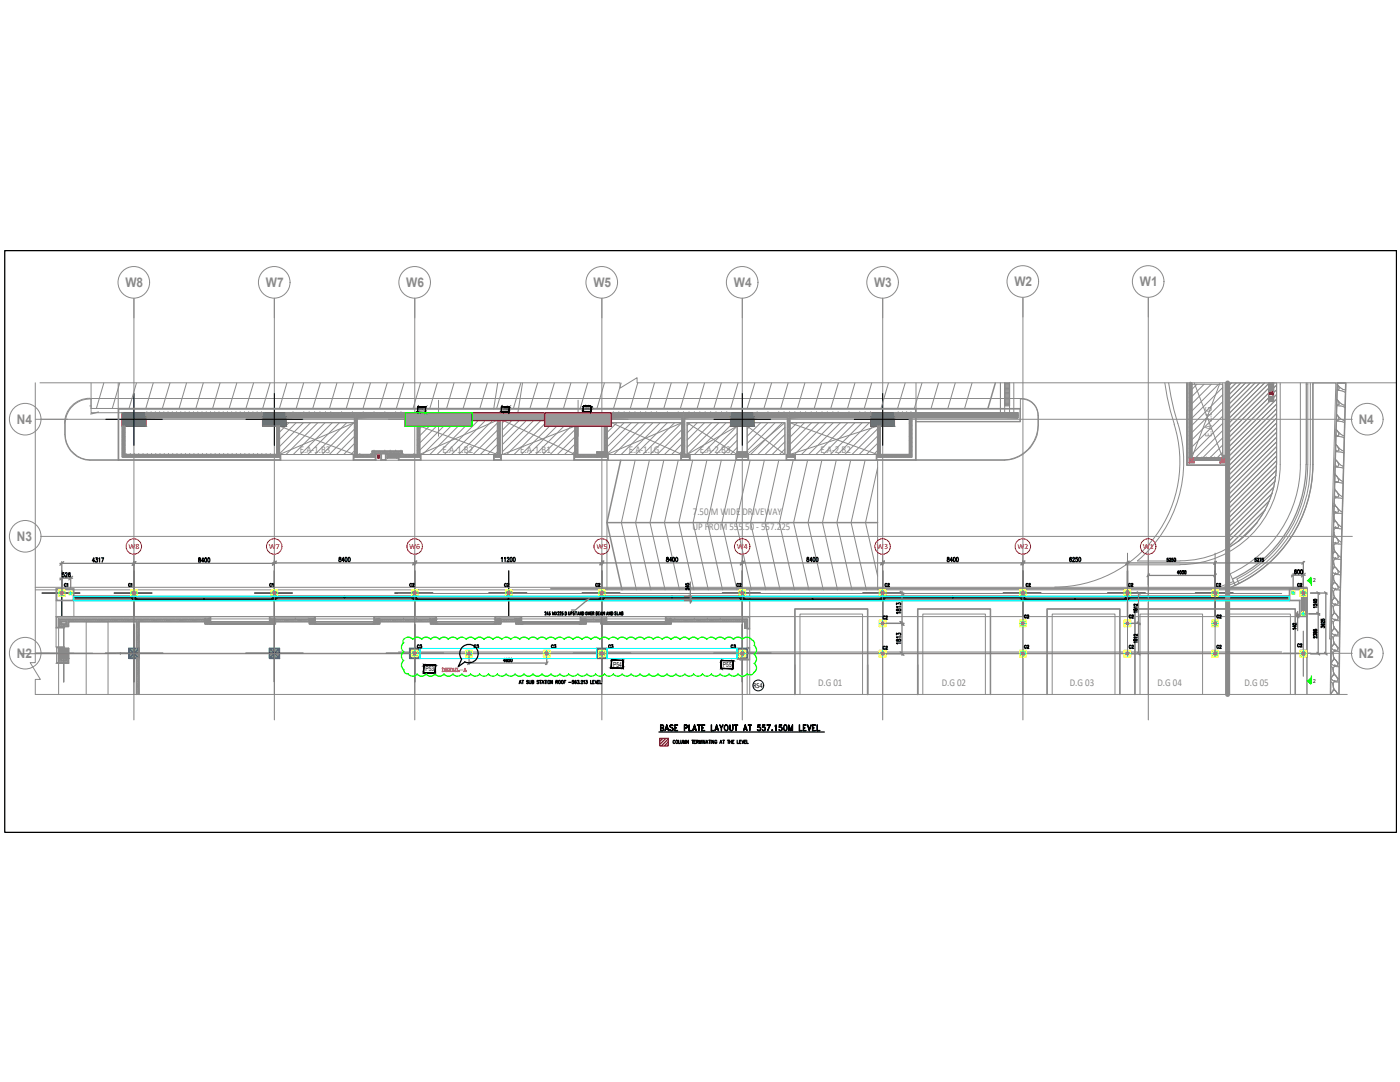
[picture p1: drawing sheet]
<svg xmlns="http://www.w3.org/2000/svg" width="279mm" height="216mm" viewBox="0 0 279 216" stroke-linecap="round" stroke-linejoin="round" font-family="sans-serif">
<defs><g id="words">
<g font-size="3.5">
<text x="175.3" y="124.9">C2</text>
<text x="203.6" y="124.5">C2</text>
<text x="242" y="124.5">C2</text>
<text x="85.4" y="130.5" transform="rotate(-90 85.4 130.5)">C3</text>
<text x="175.3" y="130.9">C2</text>
<text x="203.6" y="130.5">C2</text>
<text x="224.4" y="130.5">C2</text>
<text x="244.8" y="130.5" transform="rotate(-90 244.8 130.5)">C2</text>
</g>
<text font-size="3.5" fill="#808080" x="224.4" y="124.5">C2</text>
<g font-size="3.5" fill="#0f0">
<text x="96.7" y="130.5" transform="rotate(-90 96.7 130.5)">C3</text>
<text x="109" y="130.5">C3</text>
<text x="123.5" y="130.5" transform="rotate(-90 123.5 130.5)">C3</text>
<text x="145" y="130.5">C3</text>
</g>
<g font-size="3.1" fill="#808080">
<text x="12" y="118.2">C1</text>
<text x="24.7" y="118.2">C1</text>
<text x="224.4" y="118.2">C2</text>
</g>
<g font-size="3.1">
<text x="52.9" y="118.2">C1</text>
<text x="80.8" y="118.2">C2</text>
<text x="99.8" y="118.2">C2</text>
<text x="117.8" y="118.2">C2</text>
<text x="146" y="118.2">C2</text>
<text x="175.7" y="118.2">C2</text>
<text x="203.9" y="118.2">C2</text>
<text x="241.7" y="118.2">C2</text>
<text x="258.2" y="130.2">C2</text>
</g>
<text font-size="3.1" fill="#0f0" x="258.2" y="118.2">C2</text>
<g font-size="2.6" fill="#8a8a8a">
<text x="25" y="57.2">W8</text>
<text x="53.1" y="57.2">W7</text>
<text x="81.1" y="57.2">W6</text>
<text x="118.4" y="57.2">W5</text>
<text x="146.4" y="57.2">W4</text>
<text x="174.4" y="57.2">W3</text>
<text x="202.5" y="57.1">W2</text>
<text x="227.5" y="57.1">W1</text>
<text x="3.4" y="84.6">N4</text>
<text x="271.2" y="84.6">N4</text>
<text x="3.4" y="107.9">N3</text>
<text x="3.4" y="131.2">N2</text>
<text x="271.2" y="131.2">N2</text>
</g>
<g font-size="2.1" fill="#8a8a8a">
<text x="241.8" y="87.2" transform="rotate(-90 241.8 87.2)">E.A-2.LG</text>
<text x="59.8" y="90.4">E.A-1.B3</text>
<text x="88.3" y="90.4">E.A-1.B2</text>
<text x="103.8" y="90.4">E.A-1.B1</text>
<text x="125.5" y="90.4">E.A-1.LG</text>
<text x="139.7" y="90.4">E.A-2.B3</text>
<text x="163.7" y="90.4">E.A-2.B2</text>
<text x="138.2" y="105.8">UP FROM 555.50 - 557.225</text>
<text x="138.3" y="102.7">7.50 M WIDE DRIVEWAY</text>
<text x="163.3" y="136.8">D.G 01</text>
<text x="187.9" y="136.8">D.G 02</text>
<text x="213.5" y="136.8">D.G 03</text>
<text x="231" y="136.8">D.G 04</text>
<text x="248.3" y="136.8">D.G 05</text>
</g>
<g font-size="1.6" fill="#f00">
<text x="25.6" y="109.6">W8</text>
<text x="53.7" y="109.6">W7</text>
<text x="81.7" y="109.6">W6</text>
<text x="119" y="109.6">W5</text>
<text x="147" y="109.6">W4</text>
<text x="175" y="109.6">W3</text>
<text x="203" y="109.6">W2</text>
<text x="228.1" y="109.6">W1</text>
</g>
<text font-size="1.5" x="150.3" y="137.3">RS4</text>
<g font-size="1.4">
<text x="84.9" y="134">P53</text>
<text x="122.4" y="133">P54</text>
<text x="144.3" y="133.1">P55</text>
</g>
<g font-size="1.1">
<text x="262.1" y="116.1">2</text>
<text x="262.1" y="136.3">2</text>
</g>
<g font-size=".9">
<text x="83.6" y="82.1">SW43</text>
<text x="100.3" y="82">SW44</text>
<text x="116.6" y="81.9">SW45</text>
</g>
</g></defs>
<!-- layer: Fill 7 -->
<g fill="#8a8a8a" stroke="#8a8a8a" stroke-width=".2">
<path d="M11.7 129.4l2 2v-2zM11.7 129.4l2 2h-2z"/>
<path d="M11.7 129.4l2 2v-2zM11.7 129.4l2 2h-2z"/>
</g>
<path d="M11.7 129.4h2v2h-2z" fill="none" stroke="#8a8a8a" stroke-width=".2"/>
<!-- layer: Fill-Rcc Pardi -->
<g fill="#8a8a8a" stroke="#8a8a8a" stroke-width=".2">
<path d="M157.6 83.4h16.2v-.5zM157.6 82.9h16.2l-16.2 .5z"/>
<path d="M178.5 82.9v.5l3-.5zM178.5 83.4l3-.5v.5z"/>
<path d="M150.5 82.9v.5l6.7-.5zM150.5 83.4l6.7-.5v.5z"/>
<path d="M136.6 83.4h9.2v-.5zM136.6 82.9h9.2l-9.2 .5z"/>
<path d="M122 82.9h14.1l-14.1 .2zM122 83.1h14.1v-.2z"/>
<path d="M122 83.1h14.1l-14.1 .3zM122 83.4h14.1v-.3z"/>
<path d="M71.3 82.9h9.6l-9.6 .2zM71.3 83.1h9.6v-.2z"/>
<path d="M71.3 83.1h9.6l-9.6 .3zM71.3 83.4h9.6v-.3z"/>
<path d="M57.1 82.9v.5l13.7-.5zM57.1 83.4l13.7-.5v.5z"/>
<path d="M29.1 82.9v.5l23.3-.5zM29.1 83.4l23.3-.5v.5z"/>
<path d="M182 82.9l21.2 .5v-.5zM182 82.9l21.2 .5h-21.2z"/>
</g>
<path d="M29.1 82.9h23.3v.5h-23.3zM57.1 82.9h13.7v.5h-13.7zM71.3 82.9h9.6v.2h-3.4h3.4v.3h-9.6zM122 82.9h14.1v.5h-14.1v-.3h3.4h-3.4zM136.6 82.9h9.2v.5h-9.2zM150.5 82.9h6.7v.5h-6.7zM157.6 82.9h16.2v.5h-16.2zM178.5 82.9h3v.5h-3zM182 82.9h21.2v.5h-21.2z" fill="none" stroke="#8a8a8a" stroke-width=".2"/>
<!-- layer: Level 62 -->
<g fill="none" stroke="#8a8a8a" stroke-width=".2">
<path d="M238.4 76.4l5.6 15M243.5 76.4l-5.7 15M55.8 85h1.3v-.7h13.7v6.4h-15zM55.8 85l15 5.7M70.8 84.3l-15 6.4M83.7 85l15.6 5.7M99.3 83.8l-15.6 6.9v-5.7h10.5v-1.2h5.1v6.9h-15.6M100.3 83.8h8.4v1.2h6.1v5.7h-14.5zM100.3 83.8l14.5 6.9M114.8 85l-14.5 5.7M121.1 85h.9v-.7h14.1v6.4h-15zM122 84.3l14.1 6.4"/>
<path d="M136.1 84.3l-15 6.4M137.1 84.3h8.7v.7h1.3v5.7h-10zM137.1 84.3l10 6.4M147.1 85l-10 5.7M149.1 85h1.4v-.7h6.1v6.4h-7.5zM149.1 85l7.5 5.7M156.6 84.3l-7.5 6.4M157.6 84.3h16.2v.7h1.3v5.7h-17.5zM157.6 84.3l17.5 6.4M175.1 85l-17.5 5.7"/>
</g>
<!-- layer: FILL TREES -->
<g fill="none" stroke="#8a8a8a" stroke-width=".2">
<path d="M245.8 76.4l-.8 .7M246.7 76.4l-1.7 1.7M247.6 76.4l-2.6 2.7M248.6 76.4l-3.6 3.6M249.5 76.4l-4.5 4.5M250.5 76.4l-5.5 5.5M251.4 76.4l-6.4 6.4M252.4 76.4l-7.4 7.3M253.2 76.5l-8.2 8.2M253.2 77.4l-8.2 8.3M253.2 78.4l-8.2 8.2M253.2 79.3l-8.2 8.2"/>
<path d="M254.2 76.4v3.7h-1v-3.7h-8.2v33M254.2 76.4h.6v16.3M254.2 76.4v.1M254.8 76.8l-.6 .6M254.8 77.8l-.6 .5M254.8 78.7l-.6 .6M254.8 79.6l-9.8 9.8M253.3 99.9l-8.3 8.4M253.4 80.1l-8.4 8.3M253.9 98.5l-8.9 8.8M254.2 97.2l-9.2 9.2M254.5 96l-9.5 9.4"/>
<path d="M254.6 94.9l-9.6 9.6M254.7 92.7a19.2 19.2 0 0 1-9.7 16.7M254.7 93.8l-9.7 9.8M254.8 80.6l-9.8 9.8M254.8 81.5l-9.8 9.8M254.8 82.5l-9.8 9.8M254.8 83.4l-9.8 9.8M254.8 84.4l-9.8 9.7M254.8 85.3l-9.8 9.8M254.8 86.2l-9.8 9.8M254.8 87.2l-9.8 9.8M254.8 88.2l-9.8 9.7"/>
<path d="M254.8 89.1l-9.8 9.8M254.8 90l-9.8 9.8M254.8 91l-9.8 9.7M254.8 91.9l-9.8 9.8M254.8 92.9l-9.8 9.7M262 92.7a26.5 26.5 0 0 1-16.4 24.5M262 92.7v-16.3h4.6l-1.2 51.1h.3l-.2 11.1M245.6 117.2h15.2v21.4M250.9 104.3l-3.8 3.7M252.5 101.7l-7.5 7.5M7 138.6h261.9"/>
</g>
<!-- layer: Rcc -->
<g fill="none" stroke="#8a8a8a" stroke-width=".2">
<path d="M199.7 76.4v6h.8v-6M201.5 76.4v6h.8v-6M29.1 83.4h23.3M57.1 83.4h13.7M71.3 83.4h9.6M80.9 82.4l13.3 2.6M94.2 83.8l14.5-1.4 13.3 2.6M108.7 83.8l-14.5-1.4-13.3 2.6M119.1 90.2l2 1M121.1 90.2l-2 1M122 83.4h14.1M122 82.4l-13.3 2.6"/>
<path d="M136.6 83.4h9.2M147.1 90.2l2 1M149.1 90.2l-2 1M150.5 83.4h6.7M157.6 83.4h16.2M178.5 83.4h3M203.2 82.9v.5h-21.2M7 117.7h253.8M17.2 138.6v-14.5h4.4v14.5M159.7 138.6v-16.1h12.4v16.1M184.2 138.6v-16.1h12.5v16.1M210 138.6v-16.1h12.5v16.1"/>
<path d="M227.5 138.6v-16.1h12.5v16.1M245 138.6v-16.1h12.5v16.1"/>
</g>
<!-- layer: Wall Hatch-150mm FIRE RATED -->
<g fill="none" stroke="#8a8a8a" stroke-width=".2">
<path d="M55.3 85h.5v6.2h-.5zM55.3 85.6h.1M55.3 87.3h.1M55.3 86.4v.1M55.3 88.1v.1M55.3 89h.1M55.3 89.8h.1M55.3 90.6v.1M55.3 85v.1M55.3 85.8v.1M55.3 86.1h.1M55.3 86.7v.1"/>
<path d="M55.3 86.9v.1M55.3 87.5v.1M55.3 87.8h.1M55.3 88.4h.1M55.3 88.6v.1M55.3 89.2v.1M55.3 89.5h.1M55.3 90.1h.1M55.3 90.3v.1M55.3 90.9v.1M55.3 91.2h.1M55.3 85.2v.1"/>
<path d="M55.4 85.5h-.1M55.4 87.2h-.1M55.4 86.3l-.1 .1M55.4 88l-.1 .1M55.4 88.9h-.1M55.4 89.7l-.1 .1M55.4 90.6h-.1M55.4 88.2l-.1 .1M55.4 89.1l-.1 .1M55.4 90.8l-.1 .1M55.4 85l-.1 .2M55.4 85.7l-.1 .1"/>
<path d="M55.4 86.5l-.1 .1M55.4 87.4l-.1 .1M55.4 89.9l-.1 .1M55.5 86h-.1M55.5 86.8l-.1 .1M55.5 87.6l-.1 .1M55.5 88.5l-.1 .1M55.5 89.3l-.1 .1M55.5 90.2l-.1 .1M55.5 91l-.1 .1M55.5 85.1l-.1 .1M55.5 85.4h-.1"/>
<path d="M55.5 87.1h-.1M55.5 86.2l-.1 .1M55.5 87.9l-.1 .1M55.5 88.7l-.1 .1M55.5 89.6l-.1 .1M55.5 90.4l-.1 .1M55.6 85.6l-.1 .1M55.6 85.9h-.1M55.6 86.5h-.1M55.6 86.7l-.1 .1M55.6 87.3l-.1 .1M55.6 87.6h-.1"/>
<path d="M55.6 88.2h-.1M55.6 88.4h-.1M55.6 89l-.1 .1M55.6 89.3h-.1M55.6 89.8l-.1 .1M55.6 90.1h-.1M55.6 90.7l-.1 .1M55.6 90.9l-.1 .1M55.6 85l-.1 .1M55.6 91.2h.1M55.6 85.3h.1M55.6 87h.1"/>
<path d="M55.6 86.1v.1M55.6 87.8v.1M55.6 88.7h.1M55.6 89.5h.1M55.6 90.4h.1M55.6 88v.1M55.6 88.9v.1M55.6 90.6h.1M55.6 85.5v.1M55.6 86.3v.1M55.6 87.2v.1M55.6 89.7v.1"/>
<path d="M55.7 85.7l-.1 .1M55.7 86.6l-.1 .1M55.7 87.4l-.1 .1M55.7 88.3l-.1 .1M55.7 89.1l-.1 .1M55.7 90l-.1 .1M55.7 90.8l-.1 .1M55.7 85.1l-.1 .1M55.7 86.8l-.1 .1M55.7 86l-.1 .1M55.7 85l-.4 .5M55.7 87.7l-.1 .1"/>
<path d="M55.7 88.5l-.1 .1M55.7 89.4l-.1 .1M55.7 90.2l-.1 .1M55.7 91.1l-.1 .1M55.8 85.1h.1M55.8 86h.1M55.8 86.8h.1M55.8 87.6h.1M55.8 88.5h.1M55.8 89.3h.1M55.8 90.2h.1M55.8 91h.1"/>
<path d="M55.8 86.4l-.5 .5M55.8 85.5l-.5 .5M55.8 87.2l-.5 .5M55.8 85.2l-.5 .5M55.8 85.8l-.5 .5M55.8 86.1l-.5 .5M55.8 86.7l-.5 .5M55.8 86.9l-.5 .5M55.8 87.5l-.5 .5M55.8 87.8l-.5 .5M55.8 88.1l-.5 .5M55.8 88.4l-.5 .5"/>
<path d="M55.8 88.6l-.5 .5M55.8 88.9l-.5 .5M55.8 89.2l-.5 .5M55.8 89.5l-.5 .5M55.8 89.8l-.5 .5M55.8 90.1l-.5 .5M55.8 90.3l-.5 .5M55.8 90.6l-.5 .5M55.8 90.9l-.3 .3M55.8 91.2h-.1M55.8 85.4l-.1 .1M55.8 85.7h-.1"/>
<path d="M55.8 86.2l-.1 .1M55.8 86.5h-.1M55.8 87.1l-.1 .1M55.8 87.3l-.1 .1M55.8 87.9l-.1 .1M55.8 88.2h-.1M55.8 88.8l-.1 .1M55.8 89l-.1 .1M55.8 89.6l-.1 .1M55.8 89.9h-.1M55.8 90.5l-.1 .1M55.8 90.7l-.1 .1"/>
<path d="M57.1 82.4h23.8v.5h-9.6v8.3h-.5v-8.3h-13.7zM57.2 82.6h-.1M57.2 82.4l-.1 .1M57.3 82.4l-.1 .1M57.4 82.4h.1M57.4 82.7l-.1 .1M57.5 82.6l-.1 .1M57.6 82.4l-.5 .5M57.7 82.4l-.1 .2M57.7 82.8l-.1 .1M57.8 82.4h-.1M57.8 82.6v.1"/>
<path d="M57.9 82.4l-.4 .5M58 82.5l-.1 .1M58 82.8v.1M58.1 82.4h-.1M58.1 82.7v.1M58.3 82.4l-.5 .5M58.3 82.6h-.1M58.4 82.4l-.1 .1M58.5 82.4h.1M58.5 82.7l-.1 .1M58.6 82.6l-.1 .1M58.6 82.4l-.4 .5"/>
<path d="M58.7 82.4l-.1 .2M58.8 82.8l-.1 .1M58.9 82.4h-.1M58.9 82.6l-.1 .1M59 82.4l-.5 .5M59.1 82.5l-.2 .1M59.1 82.8v.1M59.2 82.4h-.1M59.2 82.7v.1M59.4 82.6h-.1M59.4 82.4l-.5 .5M59.5 82.4l-.1 .1"/>
<path d="M59.5 82.4h.1M59.5 82.7v.1M59.7 82.6l-.1 .1M59.7 82.4l-.5 .5M59.8 82.4l-.1 .2M59.9 82.8l-.1 .1M59.9 82.4h.1M60 82.6l-.1 .1M60.1 82.4l-.5 .5M60.1 82.5l-.1 .1M60.2 82.8l-.1 .1M60.3 82.4h-.1"/>
<path d="M60.4 82.6l-.2 .2M60.5 82.4l-.5 .5M60.6 82.4l-.1 .1M60.6 82.4h.1M60.6 82.7v.1M60.8 82.6l-.1 .1M60.8 82.4l-.5 .5M60.9 82.4l-.1 .2M60.9 82.8l-.1 .1M61 82.4h-.1M61.1 82.6l-.1 .1M61.2 82.4l-.5 .5"/>
<path d="M61.2 82.5l-.1 .1M61.3 82.8l-.1 .1M61.4 82.4h-.1M61.5 82.6l-.2 .2M61.5 82.4l-.5 .5M61.7 82.4l-.1 .1M61.7 82.4h.1M61.7 82.7l-.1 .1M61.8 82.6l-.1 .1M61.9 82.4l-.5 .5M62 82.4l-.1 .2M62 82.8l-.1 .1"/>
<path d="M62.1 82.4h-.1M62.2 82.6l-.1 .1M62.2 82.4l-.5 .5M62.3 82.5l-.1 .1M62.3 82.8v.1M62.4 82.4h-.1M62.5 82.7l-.1 .1M62.6 82.6h-.1M62.6 82.4l-.5 .5M62.8 82.4l-.2 .1M62.8 82.4h.1M62.8 82.7l-.1 .1"/>
<path d="M62.9 82.6l-.1 .1M63 82.4l-.5 .5M63 82.4v.2M63.1 82.8l-.1 .1M63.1 82.4h.1M63.2 82.6l-.1 .1M63.3 82.4l-.5 .5M63.3 82.5v.1M63.4 82.8v.1M63.5 82.4h-.1M63.6 82.7l-.1 .1M63.7 82.4l-.5 .5"/>
<path d="M63.7 82.6h-.1M63.8 82.4l-.1 .1M63.9 82.4h.1M63.9 82.7l-.1 .1M64 82.6l-.1 .1M64.1 82.4l-.5 .5M64.1 82.4l-.1 .2M64.2 82.8l-.1 .1M64.2 82.4h.1M64.3 82.6l-.1 .1M64.4 82.4l-.5 .5M64.4 82.5v.1"/>
<path d="M64.5 82.8l-.1 .1M64.6 82.4h-.1M64.6 82.7l-.1 .1M64.7 82.6h.1M64.8 82.4l-.5 .5M64.9 82.4l-.1 .1M65 82.4h.1M65 82.7l-.2 .1M65.1 82.6l-.1 .1M65.1 82.4l-.5 .5M65.2 82.4l-.1 .2M65.2 82.8v.1"/>
<path d="M65.3 82.4h-.1M65.4 82.6l-.1 .1M65.5 82.4l-.5 .5M65.5 82.5l-.1 .1M65.5 82.8v.1M65.7 82.4h-.2M65.7 82.7l-.1 .1M65.8 82.6h.1M65.8 82.4l-.5 .5M66 82.4l-.1 .1M66 82.4h.1M66 82.7l-.1 .1"/>
<path d="M66.1 82.6v.1M66.2 82.4l-.5 .5M66.3 82.4l-.1 .2M66.3 82.8v.1M66.4 82.4h-.1M66.5 82.6l-.1 .1M66.6 82.4l-.5 .5M66.6 82.5l-.1 .1M66.6 82.8v.1M66.7 82.4h-.1M66.8 82.7l-.1 .1M66.9 82.6h-.1"/>
<path d="M66.9 82.4l-.5 .5M67 82.4l-.1 .1M67.1 82.4h.1M67.1 82.7l-.1 .1M67.2 82.6v.1M67.3 82.4l-.5 .5M67.4 82.4l-.1 .2M67.4 82.8l-.1 .1M67.5 82.4h-.1M67.5 82.6v.1M67.7 82.4l-.5 .5M67.7 82.5l-.1 .1"/>
<path d="M67.7 82.8v.1M67.8 82.4h-.1M67.9 82.7l-.2 .1M68 82.6h-.1M68 82.4l-.5 .5M68.1 82.4l-.1 .1M68.2 82.4h.1M68.2 82.7l-.1 .1M68.3 82.6l-.1 .1M68.4 82.4l-.5 .5M68.4 82.4l-.1 .2M68.5 82.8l-.1 .1"/>
<path d="M68.6 82.4h-.1M68.6 82.6l-.1 .1M68.7 82.4l-.5 .5M68.8 82.5l-.1 .1M68.8 82.8v.1M68.9 82.4h-.1M69.1 82.6l-.3 .2M69.1 82.4l-.5 .5M69.2 82.4l-.1 .1M69.2 82.4h.1M69.2 82.7l-.1 .1M69.4 82.6l-.1 .1"/>
<path d="M69.4 82.4l-.5 .5M69.5 82.4l-.1 .2M69.6 82.8l-.1 .1M69.6 82.4h.1M69.7 82.6l-.1 .1M69.8 82.4l-.5 .5M69.8 82.5l-.1 .1M69.9 82.8l-.1 .1M69.9 82.4h.1M70 82.7l-.1 .1M70.2 82.6h-.1M70.2 82.4l-.5 .5"/>
<path d="M70.3 82.4l-.1 .1M70.3 82.4h.1M70.3 82.7l-.1 .1M70.5 82.6l-.1 .1M70.5 82.4l-.5 .5M70.6 82.4l-.1 .2M70.6 82.8l-.1 .1M70.7 82.4h-.1M70.8 83.7h.1M70.8 84.8h.1M70.8 85.9h.1M70.8 87h.1"/>
<path d="M70.8 88h.1M70.8 90.2h.1M70.8 89.1h.1M70.8 82.6l-.1 .1M70.8 86.2h.1M70.8 88.3v.1M70.8 90.5v.1M70.8 82.9v.1M70.8 84v.1M70.8 85.1h.1M70.8 87.3h.1M70.8 89.4v.1"/>
<path d="M70.9 83.3l-.1 .1M70.9 82.4l-.5 .5M70.9 86.5l-.1 .1M70.9 89.7l-.1 .1M70.9 85.4l-.1 .1M70.9 87.6l-.1 .1M70.9 88.7h-.1M70.9 90.8l-.1 .1M70.9 91.1l-.1 .1M70.9 82.5l-.1 .1M70.9 83.6l-.1 .1M70.9 84.6l-.1 .2"/>
<path d="M70.9 85.7l-.1 .1M70.9 86.8l-.1 .1M70.9 87.9l-.1 .1M70.9 89h-.1M70.9 90.1h-.1M71 86l-.1 .1M71 82.8l-.1 .1M71 85l-.1 .1M71 89.3l-.1 .1M71 87.1l-.1 .1M71 88.2l-.1 .1M71 90.4h-.1"/>
<path d="M71 83.9l-.1 .1M71 84.2l-.2 .2M71 83.1l-.1 .1M71 85.3l-.1 .1M71 86.4l-.1 .1M71 87.4l-.1 .1M71 89.6l-.1 .1M71 88.5l-.1 .1M71 90.7l-.1 .1M71 91v.1M71 83.5h.1M71 84.5v.1"/>
<path d="M71 85.6v.1M71 86.7v.1M71 87.8v.1M71 88.8v.1M71 89.9v.1M71 82.4h.1M71.1 83.7l-.1 .1M71.1 85.9l-.1 .1M71.1 82.7l-.1 .1M71.1 84.9h-.1M71.1 89.2l-.1 .1M71.1 87l-.1 .1"/>
<path d="M71.1 88.1l-.1 .1M71.1 90.2l-.1 .1M71.1 84.1l-.1 .1M71.1 83l-.1 .1M71.1 85.1l-.1 .1M71.1 86.2l-.1 .1M71.1 87.3l-.1 .1M71.1 89.5h-.1M71.1 88.4l-.1 .1M71.1 90.5l-.1 .1M71.2 90.9h-.1M71.2 83.3l-.1 .1"/>
<path d="M71.2 84.4l-.1 .1M71.2 85.5l-.1 .1M71.2 86.5l-.1 .1M71.2 88.7l-.1 .1M71.2 89.8h-.1M71.2 87.6l-.1 .1M71.2 83.6l-.1 .1M71.2 85.8l-.1 .1M71.2 82.6h-.1M71.2 89l-.1 .1M71.2 82.4l-.4 .5M71.2 86.8l-.1 .2"/>
<path d="M71.2 87.9l-.1 .1M71.2 90.1l-.1 .1M71.2 84.7l-.1 .1M71.2 91.2h.1M71.3 84h-.1M71.3 84.5l-.5 .5M71.3 88.8l-.5 .5M71.3 90.9l-.3 .3M71.3 83.7l-.5 .6M71.3 88.1l-.5 .5M71.3 90.2l-.5 .5M71.3 90.8h-.1"/>
<path d="M71.3 83l-.5 .5M71.3 83.4l-.5 .5M71.3 84.1l-.5 .5M71.3 84.9l-.5 .5M71.3 85.2l-.5 .5M71.3 85.6l-.5 .5M71.3 85.9l-.5 .5M71.3 86.3l-.5 .5M71.3 86.6l-.5 .5M71.3 87l-.5 .5M71.3 87.3l-.5 .6M71.3 87.7l-.5 .5"/>
<path d="M71.3 88.4l-.5 .5M71.3 89.2l-.5 .4M71.3 89.5l-.5 .5M71.3 89.9l-.5 .5M71.3 90.6l-.5 .5M71.3 82.9h-.1M71.3 83.2l-.1 .1M71.3 84.3h-.1M71.3 85l-.1 .1M71.3 85.4h-.1M71.3 86.1l-.1 .1M71.3 86.5h-.1"/>
<path d="M71.3 87.2l-.1 .1M71.3 88.2l-.1 .1M71.3 88.6l-.1 .1M71.3 89.3l-.1 .1M71.3 89.7h-.1M71.3 90.4l-.1 .1M71.3 87.5l-.1 .1M71.3 82.4v.1M71.4 82.4h.1M71.4 82.7l-.1 .1M71.6 82.6l-.2 .1M71.6 82.4l-.8 .8"/>
<path d="M71.7 82.4l-.1 .2M71.7 82.8l-.1 .1M71.8 82.4h-.1M71.9 82.6l-.1 .1M71.9 82.4l-.4 .5M72 82.5l-.1 .1M72 82.8v.1M72.1 82.4h-.1M72.2 82.7l-.1 .1M72.3 82.4l-.5 .5M72.3 82.6h-.1M72.4 82.4v.1"/>
<path d="M72.5 82.4h.1M72.5 82.7l-.1 .1M72.6 82.6l-.1 .1M72.7 82.4l-.5 .5M72.7 82.4v.2M72.8 82.8l-.1 .1M72.9 82.4h-.1M72.9 82.6l-.1 .1M73 82.4l-.5 .5M73.1 82.5l-.1 .1M73.1 82.8v.1M73.2 82.4h-.1"/>
<path d="M73.3 82.7l-.1 .1M73.4 82.6h-.1M73.4 82.4l-.5 .5M73.5 82.4l-.1 .1M73.5 82.4h.1M73.5 82.7v.1M73.7 82.6l-.1 .1M73.8 82.4l-.5 .5M73.8 82.4v.2M73.9 82.8l-.1 .1M73.9 82.4h.1M74 82.6l-.1 .1"/>
<path d="M74.1 82.4l-.5 .5M74.1 82.5v.1M74.2 82.8l-.1 .1M74.3 82.4h-.1M74.3 82.7l-.1 .1M74.5 82.4l-.5 .5M74.5 82.6h-.1M74.6 82.4l-.1 .1M74.6 82.4h.1M74.6 82.7v.1M74.8 82.6l-.1 .1M74.8 82.4l-.4 .5"/>
<path d="M74.9 82.4l-.1 .2M74.9 82.8v.1M75 82.4h-.1M75.1 82.6l-.1 .1M75.2 82.4l-.5 .5M75.2 82.5l-.1 .1M75.3 82.8l-.1 .1M75.4 82.4h-.1M75.4 82.7l-.1 .1M75.5 82.4l-.4 .5M75.5 82.6h.1M75.7 82.7l-.1 .1"/>
<path d="M75.7 82.4l-.1 .1M75.8 82.6l-.1 .1M75.9 82.4l-.5 .5M76 82.4l-.1 .2M76 82.8v.1M76.1 82.4h-.1M76.2 82.6l-.1 .1M76.3 82.4l-.6 .5M76.3 82.5l-.1 .1M76.3 82.8v.1M76.4 82.4h-.1M76.6 82.6l-.2 .2"/>
<path d="M76.6 82.4l-.5 .5M76.8 82.4l-.1 .1M76.8 82.4h.1M76.8 82.7l-.1 .1M76.9 82.6l-.1 .1M77 82.4l-.5 .5M77.1 82.4l-.1 .2M77.1 82.8l-.1 .1M77.2 82.4h-.1M77.2 82.6l-.1 .1M77.4 82.4l-.6 .5M77.4 82.5l-.1 .1"/>
<path d="M77.4 82.8v.1M77.5 82.4h-.1M77.6 82.7l-.1 .1M77.7 82.4l-.5 .5M77.7 82.6h-.1M77.8 82.4l-.1 .1M77.9 82.4h.1M77.9 82.7l-.1 .1M78 82.6l-.1 .1M78.1 82.4l-.5 .5M78.2 82.4l-.2 .2M78.2 82.8l-.1 .1"/>
<path d="M78.2 82.4h.1M78.3 82.6l-.1 .1M78.4 82.4l-.5 .5M78.5 82.5l-.1 .1M78.5 82.8v.1M78.6 82.4h-.1M78.6 82.7l-.1 .1M78.8 82.6h-.1M78.8 82.4l-.5 .5M78.9 82.4l-.1 .1M79 82.4h.1M79 82.7l-.1 .1"/>
<path d="M79.1 82.6l-.1 .1M79.1 82.4l-.5 .5M79.2 82.4l-.1 .2M79.3 82.8l-.1 .1M79.3 82.4h.1M79.4 82.6l-.1 .1M79.5 82.4l-.5 .5M79.5 82.5l-.1 .1M79.6 82.8v.1M79.7 82.4h-.1M79.7 82.7l-.1 .1M79.9 82.4l-.6 .5"/>
<path d="M79.9 82.6h-.1M80 82.4l-.1 .1M80 82.4h.1M80 82.7l-.1 .1M80.2 82.6l-.1 .1M80.2 82.4l-.5 .5M80.3 82.4l-.1 .2M80.4 82.8l-.1 .1M80.4 82.4h.1M80.5 82.6l-.1 .1M80.6 82.4l-.5 .5M80.6 82.5l-.1 .1"/>
<path d="M80.7 82.8l-.1 .1M80.7 82.4h.1M80.8 82.7l-.1 .1M80.9 82.4l-.5 .5M80.9 82.8l-.1 .1M80.9 82.6h-.1M83.3 85h.1M83.3 85.7h.1M83.3 87.9h.1M83.3 89h.1M83.3 90.1h.1M83.3 91.1h.1"/>
<path d="M83.3 85h.4v6.2h-.4zM83.3 86.8h.1M83.3 87.1v.1M83.3 88.2h.1M83.3 90.4h.1M83.3 89.3h.1M83.3 86v.1M83.4 87.4l-.1 .1M83.4 88.5l-.1 .1M83.4 89.6l-.1 .1M83.4 85.3l-.1 .1M83.4 86.4l-.1 .1"/>
<path d="M83.4 90.7l-.1 .1M83.4 85.6l-.1 .1M83.4 86.7l-.1 .1M83.4 87.8l-.1 .1M83.4 88.8l-.1 .1M83.4 89.9l-.1 .1M83.4 91l-.1 .1M83.5 85l-.2 .2M83.5 85.9l-.1 .1M83.5 87l-.1 .1M83.5 88.1l-.1 .1M83.5 89.2l-.1 .1"/>
<path d="M83.5 87.3l-.1 .1M83.5 88.4l-.1 .1M83.5 89.5h-.1M83.5 86.2l-.1 .1M83.5 90.6h-.1M83.5 85.1l-.1 .1M83.5 85.5v.1M83.5 86.5v.1M83.5 87.6v.1M83.5 88.7v.1M83.5 89.8v.1M83.5 90.9h.1"/>
<path d="M83.6 85.8l-.1 .1M83.6 86.9l-.1 .1M83.6 87.9l-.1 .1M83.6 89l-.1 .1M83.6 90.1l-.2 .2M83.6 91.2h.1M83.6 87.2l-.1 .1M83.6 89.3l-.1 .1M83.6 90.4l-.1 .1M83.6 85l-.1 .1M83.6 86.1l-.1 .1M83.6 88.2l-.1 .2"/>
<path d="M83.7 86.4l-.1 .1M83.7 88.6l-.1 .1M83.7 90.7l-.1 .1M83.7 85.3l-.1 .1M83.7 87.5l-.1 .1M83.7 89.6l-.1 .1M83.7 85.7h-.1M83.7 87.8l-.1 .1M83.7 90l-.1 .1M83.7 86.7l-.1 .1M83.7 88.9l-.1 .1M83.7 91l-.1 .1"/>
<path d="M83.7 85.6h.1M83.7 86.7h.1M83.7 87.8h.1M83.7 88.8h.1M83.7 89.9h.1M83.7 91h.1M83.7 85.1l-.4 .5M83.7 85.4l-.4 .5M83.7 85.8l-.4 .5M83.7 86.1l-.4 .5M83.7 86.5l-.4 .5M83.7 86.8l-.4 .5"/>
<path d="M83.7 87.2l-.4 .5M83.7 87.6l-.4 .5M83.7 87.9l-.4 .5M83.7 88.3l-.4 .5M83.7 88.7l-.4 .5M83.7 89l-.4 .5M83.7 89.4l-.4 .5M83.7 89.7l-.4 .5M83.7 90.1l-.4 .5M83.7 90.4l-.4 .5M83.7 90.8l-.3 .4M83.7 91.2h.1"/>
<path d="M83.7 85.2v.1M83.7 86h.1M83.7 86.3v.1M83.7 87.1h.1M83.7 88.1v.1M83.7 88.5h.1M83.7 89.2v.1M83.7 90.3v.1M83.7 90.6v.1M83.7 89.5v.1M83.7 87.4h.1M98.8 90.7h.1"/>
<path d="M98.8 91v.1M98.9 90.9l-.1 .1M98.9 90.7l-.1 .2M99.1 90.8l-.2 .1M99.2 90.7h-.1M99.2 90.9l-.2 .3M99.3 84.8h.1M99.3 85.9h.1M99.3 87h.1M99.3 88h.1M99.3 89.1h.1M99.3 90.2h.1"/>
<path d="M99.3 83.8h.5v7.4h-1v-.5h.5zM99.3 83.8v.1M99.3 84v.1M99.3 85.1h.1M99.3 86.2h.1M99.3 87.3h.1M99.3 88.4h.1M99.3 89.4v.1M99.3 90.5v.1M99.4 84.3l-.1 .1M99.4 85.4l-.1 .1M99.4 86.5l-.1 .1"/>
<path d="M99.4 87.6l-.1 .1M99.4 88.7h-.1M99.4 90.8l-.1 .1M99.4 89.8h-.1M99.4 87.9l-.1 .1M99.4 89l-.1 .1M99.4 90.1h-.1M99.4 84.7l-.1 .1M99.4 86.8l-.1 .1M99.4 91.2h.1M99.5 83.9l-.1 .1M99.5 85l-.1 .1"/>
<path d="M99.5 86.1l-.1 .1M99.5 87.1l-.1 .1M99.5 88.2l-.1 .1M99.5 89.3l-.1 .1M99.5 90.4l-.1 .1M99.5 84.2l-.1 .1M99.5 85.3l-.1 .1M99.5 86.4l-.1 .1M99.5 87.5l-.1 .1M99.5 88.5l-.1 .1M99.5 89.6l-.1 .1M99.5 90.7l-.1 .1"/>
<path d="M99.5 83.8v.1M99.5 85.6l-.2 .2M99.5 87.8v.1M99.5 89.9v.1M99.5 91v.1M99.5 84.6h.1M99.5 86.7v.1M99.5 88.8v.2M99.6 84.9h-.1M99.6 87l-.1 .1M99.6 89.2l-.1 .1M99.6 90.2l-.1 .1"/>
<path d="M99.6 85.9l-.1 .1M99.6 88.1l-.1 .1M99.6 84.1l-.1 .1M99.6 86.2l-.1 .1M99.6 88.4l-.1 .1M99.6 90.6h-.1M99.6 85.1l-.1 .2M99.6 87.3l-.1 .1M99.6 89.5h-.1M99.7 84.4l-.1 .1M99.7 86.5l-.1 .1M99.7 87.6l-.1 .1"/>
<path d="M99.7 88.7l-.1 .1M99.7 89.8l-.1 .1M99.7 90.9h-.1M99.7 91.2h.1M99.7 83.8l-.4 .5M99.7 84.7l-.1 .1M99.7 89l-.1 .1M99.7 90.1l-.1 .1M99.7 85.8l-.1 .1M99.7 86.9l-.1 .1M99.7 87.9l-.1 .1M99.8 84.7h.1"/>
<path d="M99.8 85.7h.1M99.8 86.8h.1M99.8 87.9h.1M99.8 89h.1M99.8 90.1h.1M99.8 84h-.1M99.8 84.1l-.5 .5M99.8 84.5l-.5 .5M99.8 84.9l-.5 .5M99.8 85.2l-.5 .5M99.8 85.6l-.5 .5M99.8 85.9l-.5 .5"/>
<path d="M99.8 86.3l-.5 .5M99.8 86.6l-.5 .5M99.8 87l-.5 .5M99.8 87.3l-.5 .6M99.8 87.7l-.5 .5M99.8 88.1l-.5 .5M99.8 88.4l-.5 .6M99.8 88.8l-.5 .5M99.8 89.2l-.5 .5M99.8 89.5l-.5 .5M99.8 89.9l-.5 .5M99.8 90.2l-1 1"/>
<path d="M99.8 90.6l-.6 .6M99.8 90.9l-.3 .3M99.8 85.4l-.2 .2M99.8 91.1v.1M99.8 84.3h-.1M99.8 86.5h-.1M99.8 87.6h-.1M99.8 88.6l-.1 .1M99.8 89.7l-.1 .1M99.8 90.8h-.1M99.8 85l-.1 .1M99.8 86.1l-.1 .1"/>
<path d="M99.8 87.2l-.1 .1M99.8 88.3l-.1 .1M99.8 89.3l-.1 .1M99.8 90.4l-.1 .1M114.8 86.4h.1M114.8 88.6h.1M114.8 89.6h.1M114.8 90.7h.1M114.8 85h.5v5.7h3.8v.5h-4.3zM114.8 85.3v.1M114.8 87.5h.1M114.9 86.7l-.1 .1"/>
<path d="M114.9 88.9l-.1 .1M114.9 85.7h-.1M114.9 87.8l-.1 .1M114.9 90h-.1M114.9 91l-.1 .1M114.9 86h-.1M114.9 87.1h-.1M114.9 88.1l-.1 .1M114.9 89.2l-.1 .1M114.9 90.3l-.1 .1M114.9 85l-.1 .1M114.9 85.2v.1"/>
<path d="M114.9 86.3v.1M114.9 87.3v.1M114.9 89.5v.1M114.9 88.4v.1M114.9 90.6v.1M115 90.9l-.1 .1M115 86.6l-.1 .1M115 88.7l-.1 .1M115 89.8l-.1 .1M115 85.5l-.1 .1M115 87.6l-.1 .2M115 85.8l-.1 .1"/>
<path d="M115 89l-.1 .1M115 90.1l-.1 .1M115.1 90.4l-.1 .1M115.1 85.1h-.1M115.1 86.1l-.1 .1M115.1 87.2l-.1 .1M115.1 88.3l-.1 .1M115.1 89.4l-.1 .1M115.1 90.8l-.1 .1M115.1 85.4h-.1M115.1 86.5h-.1M115.1 87.5l-.1 .1"/>
<path d="M115.1 88.6l-.1 .1M115.1 89.7l-.1 .1M115.2 91.1l-.1 .1M115.2 85.7l-.1 .1M115.2 86.8l-.3 .2M115.2 87.9l-.3 .2M115.2 88.9l-.1 .1M115.2 90l-.1 .1M115.2 90.3l-.1 .1M115.2 86l-.1 .1M115.2 87.1l-.1 .1M115.2 88.2h-.1"/>
<path d="M115.2 89.3h-.1M115.2 85.2v.1M115.2 86.3v.1M115.2 87.4v.1M115.2 88.5v.1M115.2 89.5v.1M115.2 90.6v.1M115.3 89.3l-.5 .5M115.3 89.7l-.5 .5M115.3 90.1l-.5 .5M115.3 90.4l-.5 .5M115.3 90.9l-.1 .1"/>
<path d="M115.3 90.2l-.1 .1M115.3 85l-.5 .5M115.3 85.4l-.5 .5M115.3 85.7l-.5 .5M115.3 86.1l-.5 .5M115.3 86.5l-.5 .5M115.3 86.8l-.5 .5M115.3 87.2l-.5 .5M115.3 87.5l-.5 .5M115.3 87.9l-.5 .5M115.3 88.2l-.5 .5M115.3 88.6l-.5 .5"/>
<path d="M115.3 89l-.5 .5M115.3 85.9l-.1 .1M115.3 87l-.1 .1M115.3 88.1h-.1M115.3 89.2h-.1M115.3 85.6l-.1 .1M115.3 87.7l-.1 .1M115.3 88.8l-.1 .1M115.3 89.9l-.1 .1M115.3 86.6l-.1 .1M115.4 90.7l-.5 .5M115.4 90.8l-.1 .1"/>
<path d="M115.5 91.1l-.1 .1M115.5 90.7v.1M115.6 91l-.1 .1M115.7 90.7l-.5 .5M115.8 90.9h-.1M115.8 91.2h.1M115.9 90.7l-.1 .1M115.9 91l-.1 .1M116 90.9v.1M116.1 90.7l-.5 .5M116.2 91.1l-.1 .1M116.3 90.7l-.2 .2"/>
<path d="M116.4 90.9l-.1 .1M116.4 90.7l-.4 .5M116.5 90.8l-.1 .1M116.6 91.1l-.1 .1M116.6 90.7v.1M116.7 91l-.1 .1M116.8 90.9h-.1M116.8 90.7l-.5 .5M116.9 91.2h.1M116.9 90.7v.1M117 91l-.1 .1M117.2 90.7l-.5 .5"/>
<path d="M117.2 90.9l-.1 .1M117.3 91.1l-.1 .1M117.4 90.7l-.2 .2M117.4 90.9v.1M117.5 90.7l-.5 .5M117.6 90.8l-.1 .1M117.6 91.1v.1M117.7 90.7l-.1 .1M117.8 91l-.1 .1M117.9 90.7l-.5 .5M117.9 90.9h-.1M118 91.2h-.1"/>
<path d="M118 90.7v.1M118.1 91l-.1 .1M118.2 90.9l-.1 .1M118.3 90.7l-.6 .5M118.3 90.8v.1M118.4 90.7h.1M118.5 90.9l-.2 .3M118.6 90.7l-.5 .5M118.7 90.8l-.1 .1M118.7 91.1l-.1 .1M118.8 90.7l-.1 .1M118.8 91v.1"/>
<path d="M119 90.7l-.5 .5M119 90.9h-.1M119 91.2h.1M119.1 90.7l-.1 .1M119.1 90.9l-.3 .3M119.1 91.1h.1M120.6 85h.5v5.2h-.5zM120.6 85.7h.1M120.6 87.9h.1M120.6 90h.1M120.7 86.8h-.1M120.7 88.9l-.1 .1"/>
<path d="M120.7 86l-.1 .1M120.7 88.2h-.1M120.7 87.1h-.1M120.7 89.3h-.1M120.7 89.5v.1M120.7 88.5v.1M120.7 87.4v.1M120.7 85.2v.1M120.7 86.3v.1M120.8 85.6l-.1 .1M120.8 86.6l-.1 .1M120.8 85l-.2 .2"/>
<path d="M120.8 87.7l-.1 .1M120.8 88.8l-.1 .1M120.8 89.8l-.1 .2M120.8 90.2h.1M120.8 85.9l-.1 .1M120.8 88l-.1 .1M120.8 86.9l-.1 .2M120.8 89.1l-.1 .1M120.9 89.4l-.1 .1M120.9 87.3h-.1M120.9 88.3l-.1 .1M120.9 85.1l-.1 .1"/>
<path d="M120.9 86.2l-.1 .1M120.9 86.5l-.1 .1M120.9 88.7h-.1M120.9 85.4l-.1 .1M120.9 87.6h-.1M120.9 89.7l-.1 .1M121 85.7l-.1 .1M121 90.1h-.1M121 86.8l-.1 .1M121 87.9l-.1 .1M121 89h-.1M121 85l-.1 .1"/>
<path d="M121 89.3l-.1 .1M121 87.1l-.1 .1M121 88.2l-.1 .1M121 86l-.1 .1M121 86.4v.1M121 88.5v.1M121 87.4v.1M121 89.6v.1M121 85.3v.1M121.1 85.6l-.1 .1M121.1 86.7l-.1 .1M121.1 87.8l-.1 .1"/>
<path d="M121.1 88.8l-.1 .1M121.1 89.9l-.1 .1M121.1 85.2h.1M121.1 87.4h.1M121.1 86.3h.1M121.1 89.2l-.1 .1M121.1 86.8l-.5 .5M121.1 87.6l-.5 .5M121.1 87.9l-.5 .5M121.1 88.6l-.5 .5M121.1 89l-.5 .5M121.1 85l-.5 .5"/>
<path d="M121.1 88.3l-.5 .5M121.1 85.4l-.5 .5M121.1 85.7l-.5 .5M121.1 86.1l-.5 .5M121.1 86.5l-.5 .5M121.1 87.2l-.5 .5M121.1 89.3l-.5 .5M121.1 89.7l-.5 .5M121.1 90.1l-.1 .1M121.1 86h-.1M121.1 87l-.1 .1M121.1 88.1l-.1 .1"/>
<path d="M121.1 88.4v.1M121.1 89.5h.1M122 82.4h23.8v.5h-9.2v7.8h.9v.5h-1.4v-8.3h-14.1zM122 82.4h.1M122.1 82.7h-.1M122.2 82.4l-.2 .2M122.2 82.5l-.1 .1M122.3 82.9h.1M122.4 82.4l-.1 .1M122.4 82.4h.1M122.4 82.7l-.1 .1M122.5 82.6l-.1 .1"/>
<path d="M122.6 82.4l-.5 .5M122.7 82.4l-.1 .1M122.7 82.8v.1M122.8 82.4h-.1M122.9 82.6l-.1 .1M123 82.4l-.6 .5M123 82.5l-.1 .1M123 82.8v.1M123.1 82.4h-.1M123.2 82.7l-.1 .1M123.3 82.5l-.1 .1M123.3 82.4l-.5 .5"/>
<path d="M123.4 82.9h.1M123.5 82.4l-.1 .1M123.5 82.4h.1M123.5 82.7l-.1 .1M123.6 82.6l-.1 .1M123.7 82.4l-.5 .5M123.8 82.4l-.1 .1M123.8 82.8l-.1 .1M123.8 82.4h.1M123.9 82.6l-.1 .1M124.1 82.4l-.6 .5M124.1 82.5l-.1 .1"/>
<path d="M124.1 82.8v.1M124.2 82.4h-.1M124.3 82.7l-.1 .1M124.4 82.4l-.5 .5M124.4 82.5l-.1 .1M124.4 82.9h.1M124.5 82.4l-.1 .1M124.6 82.4h.1M124.6 82.7l-.1 .1M124.7 82.6l-.1 .1M124.8 82.4l-.5 .5M124.9 82.4l-.2 .1"/>
<path d="M124.9 82.8l-.1 .1M124.9 82.4h.1M125 82.6l-.1 .1M125.1 82.4l-.5 .5M125.2 82.5l-.1 .1M125.2 82.8v.1M125.3 82.4h-.1M125.3 82.7l-.1 .1M125.4 82.5v.1M125.5 82.9h.1M125.5 82.4l-.5 .5M125.6 82.4l-.1 .1"/>
<path d="M125.7 82.4h.1M125.7 82.7l-.1 .1M125.8 82.6l-.1 .1M125.8 82.4l-.5 .5M125.9 82.4l-.1 .1M126 82.8l-.1 .1M126 82.4h.1M126.1 82.6l-.1 .1M126.2 82.4l-.5 .5M126.2 82.5l-.1 .1M126.3 82.8l-.1 .1M126.4 82.4h-.1"/>
<path d="M126.4 82.7l-.1 .1M126.5 82.4l-.5 .5M126.5 82.5v.1M126.6 82.9h.1M126.7 82.4l-.1 .1M126.7 82.4h.1M126.7 82.7l-.1 .1M126.8 82.6v.1M126.9 82.4l-.5 .5M127 82.4l-.1 .1M127.1 82.8l-.2 .1M127.1 82.4h.1"/>
<path d="M127.2 82.6l-.1 .1M127.3 82.4l-.5 .5M127.3 82.5l-.1 .1M127.4 82.8l-.1 .1M127.4 82.4h.1M127.5 82.7l-.1 .1M127.6 82.4l-.5 .5M127.6 82.5l-.1 .1M127.6 82.9h.1M127.8 82.4l-.2 .1M127.8 82.4h.1M127.8 82.7l-.1 .1"/>
<path d="M127.9 82.6v.1M128 82.4l-.5 .5M128.1 82.4l-.1 .1M128.1 82.8l-.1 .1M128.2 82.4h-.1M128.2 82.6v.1M128.3 82.4l-.4 .5M128.4 82.5l-.1 .1M128.4 82.8v.1M128.5 82.4h-.1M128.6 82.7l-.1 .1M128.7 82.4l-.5 .5"/>
<path d="M128.7 82.5l-.1 .1M128.7 82.9h.1M128.8 82.4l-.1 .1M128.9 82.4h.1M128.9 82.7l-.1 .1M129 82.6l-.1 .1M129 82.4l-.4 .5M129.1 82.4l-.1 .1M129.2 82.8l-.1 .1M129.3 82.4h-.1M129.3 82.6v.1M129.4 82.4l-.5 .5"/>
<path d="M129.5 82.5l-.1 .1M129.5 82.8v.1M129.6 82.4h-.1M129.6 82.7v.1M129.8 82.4l-.5 .5M129.8 82.5l-.1 .1M129.8 82.9h.1M129.9 82.4l-.1 .1M130 82.4h.1M130 82.7l-.1 .1M130.1 82.6l-.1 .1M130.1 82.4l-.5 .5"/>
<path d="M130.2 82.4l-.1 .1M130.3 82.8l-.1 .1M130.3 82.4h.1M130.4 82.6l-.1 .1M130.5 82.4l-.5 .5M130.5 82.5l-.1 .1M130.6 82.8l-.1 .1M130.7 82.4h-.1M130.7 82.7l-.1 .1M130.9 82.4l-.5 .5M130.9 82.5l-.1 .1M130.9 82.9h.1"/>
<path d="M131 82.4l-.1 .1M131 82.4h.1M131 82.7v.1M131.2 82.6l-.1 .1M131.2 82.4l-.5 .5M131.3 82.4l-.1 .1M131.3 82.8l-.1 .1M131.4 82.4h-.1M131.5 82.6l-.1 .1M131.6 82.4l-.5 .5M131.6 82.5l-.1 .1M131.7 82.8l-.1 .1"/>
<path d="M131.8 82.4h-.1M131.8 82.7l-.1 .1M131.9 82.4l-.4 .5M131.9 82.5l-.1 .1M132 82.9h.1M132.1 82.4l-.1 .1M132.1 82.4h.1M132.1 82.7l-.1 .1M132.3 82.6l-.1 .1M132.3 82.4l-.5 .5M132.4 82.4l-.1 .1M132.4 82.8l-.1 .1"/>
<path d="M132.5 82.4h-.1M132.6 82.6l-.1 .1M132.6 82.4l-.5 .5M132.7 82.5l-.1 .1M132.7 82.8v.1M132.8 82.4h-.1M132.9 82.7l-.1 .1M133 82.4l-.5 .5M133 82.5l-.1 .1M133.1 82.9h.1M133.2 82.4l-.1 .1M133.2 82.4h.1"/>
<path d="M133.2 82.7l-.1 .1M133.3 82.6l-.1 .1M133.4 82.4l-.5 .5M133.4 82.4v.1M133.5 82.8l-.1 .1M133.6 82.4h-.1M133.7 82.6l-.2 .1M133.7 82.4l-.5 .5M133.8 82.5l-.1 .1M133.8 82.8v.1M133.9 82.4h-.1M134 82.7l-.1 .1"/>
<path d="M134.1 82.4l-.5 .5M134.1 82.5l-.1 .1M134.1 82.9h.1M134.2 82.4l-.1 .1M134.3 82.4h.1M134.3 82.7l-.1 .1M134.4 82.6l-.1 .1M134.5 82.4l-.5 .5M134.5 82.4v.1M134.6 82.8l-.1 .1M134.6 82.4h.1M134.7 82.6l-.1 .1"/>
<path d="M134.8 82.4l-.5 .5M134.8 82.5v.1M134.9 82.8l-.1 .1M135 82.4h-.1M135 82.7l-.1 .1M135.2 82.4l-.5 .5M135.2 82.5l-.1 .1M135.2 82.9h.1M135.3 82.4l-.1 .1M135.4 82.4h.1M135.4 82.7l-.1 .1M135.5 82.6l-.1 .1"/>
<path d="M135.5 82.4l-.5 .5M135.6 82.4l-.1 .1M135.7 82.8l-.1 .1M135.7 82.4h.1M135.8 82.6l-.1 .1M135.9 82.4l-.5 .5M135.9 82.5v.1M136 82.8l-.1 .1M136.1 82.4h-.1M136.1 82.7l-.1 .1M136.1 87.3h.1M136.1 89.5h.1"/>
<path d="M136.2 83h-.1M136.2 84l-.1 .1M136.2 85.1l-.1 .1M136.2 86.2h-.1M136.2 88.4h-.1M136.2 90.5l-.1 .1M136.2 83.3l-.1 .1M136.2 84.4l-.1 .1M136.2 85.4l-.1 .1M136.2 86.5l-.1 .1M136.2 87.6l-.1 .1M136.2 89.8h-.1"/>
<path d="M136.2 88.7h-.1M136.2 90.9h-.1M136.2 82.4l-.5 .5M136.2 82.5v.1M136.2 83.6v.1M136.2 84.7v.1M136.2 85.8v.1M136.2 86.8v.1M136.2 87.9v.1M136.2 89v.1M136.2 90.1v.1M136.2 91.2h.1"/>
<path d="M136.3 82.9h-.1M136.3 83.9l-.1 .1M136.3 85l-.1 .1M136.3 86.1l-.1 .1M136.3 87.2l-.1 .1M136.3 88.2l-.1 .1M136.3 89.3l-.1 .1M136.3 90.4l-.1 .1M136.3 83.2h-.1M136.3 84.3h-.1M136.3 85.3l-.1 .1M136.3 86.4l-.1 .1"/>
<path d="M136.3 87.5l-.1 .1M136.3 89.6l-.1 .1M136.3 88.5l-.1 .2M136.3 90.7l-.1 .1M136.4 82.4l-.1 .1M136.4 83.5l-.1 .1M136.4 84.6h-.1M136.4 85.7h-.1M136.4 86.7l-.1 .1M136.4 88.9l-.1 .1M136.4 91l-.1 .1M136.4 87.8l-.1 .1"/>
<path d="M136.4 89.9l-.1 .2M136.4 82.4h.1M136.4 82.7l-.1 .1M136.4 83.8l-.1 .1M136.4 84.9l-.1 .1M136.4 86h-.1M136.4 87l-.1 .1M136.4 88.1l-.1 .1M136.4 89.2l-.1 .1M136.4 90.3l-.1 .1M136.5 83l-.1 .1M136.5 85.2l-.1 .1"/>
<path d="M136.5 87.3l-.1 .1M136.5 89.5l-.1 .1M136.5 90.6h-.1M136.5 84.1l-.1 .1M136.5 86.2l-.1 .2M136.5 88.4l-.1 .1M136.5 84.4l-.1 .1M136.5 85.5l-.1 .1M136.5 86.6l-.1 .1M136.5 87.6l-.1 .1M136.5 88.7l-.1 .1M136.5 89.8l-.1 .1"/>
<path d="M136.5 90.9l-.1 .1M136.5 83.3l-.1 .2M136.6 82.6l-.1 .1M136.6 83.7h-.1M136.6 84.7l-.1 .1M136.6 85.8l-.1 .1M136.6 86.9l-.1 .1M136.6 88l-.1 .1M136.6 89l-.1 .1M136.6 90.1l-.1 .1M136.6 84.7h.1M136.6 86.8h.1"/>
<path d="M136.6 89h.1M136.6 82.4l-.5 .5M136.6 83.1l-.5 .4M136.6 83.4l-.5 .5M136.6 83.8l-.5 .5M136.6 84.1l-.5 .5M136.6 84.5l-.5 .5M136.6 84.9l-.5 .5M136.6 85.2l-.5 .5M136.6 85.6l-.5 .5M136.6 85.9l-.5 .5M136.6 86.3l-.5 .5"/>
<path d="M136.6 86.6l-.5 .5M136.6 87l-.5 .5M136.6 87.3l-.5 .6M136.6 87.7l-.5 .5M136.6 88.1l-.5 .5M136.6 88.4l-.5 .6M136.6 88.8l-.5 .5M136.6 89.2l-.5 .5M136.6 89.5l-.5 .5M136.6 89.9l-.5 .5M136.6 90.2l-.5 .5M136.6 90.6l-.5 .5"/>
<path d="M136.6 82.9l-.1 .1M136.6 83.2v.1M136.6 84h-.1M136.6 85.1h-.1M136.6 85.4h.1M136.6 86.1l-.1 .1M136.6 87.2l-.1 .1M136.6 87.6h.1M136.6 88.3l-.1 .1M136.6 89.4l-.1 .1M136.6 89.7v.1M136.6 90.4l-.1 .1"/>
<path d="M136.6 83.6h.1M136.6 85.7v.1M136.6 87.9h.1M136.6 90.1h.1M136.6 84.3v.1M136.6 86.5h.1M136.6 88.6v.1M136.7 90.7l-.1 .2M136.7 90.7h.1M136.7 82.4l-.1 .1M136.7 91.1l-.1 .1M136.8 82.8l-.1 .1"/>
<path d="M136.8 82.4h.1M136.8 90.9v.1M136.9 90.7l-.5 .5M136.9 82.6l-.1 .1M137 82.4l-.9 .8M137 90.8l-.1 .1M137 82.5l-.1 .1M137 91.1l-.1 .1M137 82.8v.1M137.1 90.7h-.1M137.1 82.4h-.1M137.1 91l-.1 .1"/>
<path d="M137.2 82.7l-.1 .1M137.3 90.7l-.5 .5M137.3 90.9h-.1M137.3 82.4l-.5 .5M137.3 82.5l-.1 .1M137.3 91.2h.1M137.4 82.9h.1M137.4 90.7l-.1 .1M137.5 90.9l-.4 .3M137.5 82.4l-.1 .1M137.5 91l-.1 .1M137.5 82.4h.1"/>
<path d="M137.5 82.7l-.1 .1M137.6 82.6v.1M137.7 82.4l-.5 .5M137.8 82.4l-.1 .1M137.8 82.8l-.1 .1M137.9 82.4h-.1M137.9 82.6v.1M138.1 82.4l-.5 .5M138.1 82.5l-.1 .1M138.1 82.8v.1M138.2 82.4h-.1M138.3 82.7l-.1 .1"/>
<path d="M138.4 82.4l-.5 .5M138.4 82.5l-.1 .1M138.4 82.9h.1M138.5 82.4l-.1 .1M138.6 82.4h.1M138.6 82.7l-.1 .1M138.7 82.6l-.1 .1M138.8 82.4l-.5 .5M138.9 82.4l-.1 .1M138.9 82.8l-.1 .1M139 82.4h-.1M139 82.6v.1"/>
<path d="M139.1 82.4l-.5 .5M139.2 82.5l-.1 .1M139.2 82.8v.1M139.3 82.4h-.1M139.3 82.7l-.1 .1M139.5 82.5l-.1 .1M139.5 82.4l-.5 .5M139.5 82.9h.1M139.6 82.4l-.1 .1M139.7 82.4h.1M139.7 82.7l-.1 .1M139.8 82.6l-.1 .1"/>
<path d="M139.8 82.4l-.5 .5M139.9 82.4l-.1 .1M140 82.8l-.1 .1M140 82.4h.1M140.1 82.6l-.1 .1M140.2 82.4l-.5 .5M140.3 82.5l-.2 .1M140.3 82.8l-.1 .1M140.4 82.4h-.1M140.4 82.7l-.1 .1M140.6 82.4l-.5 .5M140.6 82.5l-.1 .1"/>
<path d="M140.6 82.9h.1M140.7 82.4l-.1 .1M140.7 82.4h.1M140.7 82.7l-.1 .1M140.9 82.6l-.1 .1M140.9 82.4l-.5 .5M141 82.4l-.1 .1M141.1 82.8l-.1 .1M141.1 82.4h.1M141.2 82.6l-.1 .1M141.3 82.4l-.5 .5M141.3 82.5l-.1 .1"/>
<path d="M141.4 82.8l-.1 .1M141.4 82.4h.1M141.5 82.7l-.1 .1M141.6 82.5l-.1 .1M141.7 82.9h.1M141.7 82.4l-.5 .5M141.8 82.4l-.1 .1M141.8 82.4h.1M141.8 82.7l-.1 .1M142 82.6l-.1 .1M142 82.4l-.5 .5M142.1 82.4l-.1 .1"/>
<path d="M142.1 82.8l-.1 .1M142.2 82.4h-.1M142.3 82.6l-.1 .1M142.4 82.4l-.5 .5M142.4 82.5l-.1 .1M142.5 82.8l-.1 .1M142.6 82.4h-.1M142.6 82.7l-.1 .1M142.7 82.4l-.5 .5M142.7 82.5l-.1 .1M142.8 82.9h.1M142.8 82.4v.1"/>
<path d="M142.9 82.4h.1M142.9 82.7l-.1 .1M143 82.6l-.1 .1M143.1 82.4l-.5 .5M143.2 82.4l-.1 .1M143.2 82.8l-.1 .1M143.3 82.4h-.1M143.4 82.6l-.1 .1M143.4 82.4l-.5 .5M143.5 82.5l-.1 .1M143.5 82.8v.1M143.6 82.4h-.1"/>
<path d="M143.7 82.7l-.1 .1M143.8 82.4l-.5 .5M143.8 82.5l-.1 .1M143.8 82.9h.1M143.9 82.4l-.1 .1M144 82.4h.1M144 82.7l-.1 .1M144.1 82.6l-.1 .1M144.2 82.4l-.5 .5M144.2 82.4v.1M144.3 82.8l-.1 .1M144.3 82.4h.1"/>
<path d="M144.4 82.6l-.1 .1M144.5 82.4l-.5 .5M144.5 82.5v.1M144.6 82.8l-.1 .1M144.7 82.4h-.1M144.8 82.7l-.1 .1M144.9 82.4l-.5 .5M144.9 82.5l-.1 .1M144.9 82.9h.1M145 82.4l-.1 .1M145 82.4h.1M145 82.7v.1"/>
<path d="M145.2 82.6l-.1 .1M145.2 82.4l-.4 .5M145.3 82.4l-.1 .1M145.3 82.8v.1M145.4 82.4h-.1M145.5 82.6l-.1 .1M145.6 82.4l-.5 .5M145.6 82.5v.1M145.7 82.8l-.1 .1M145.8 82.4h-.1M145.8 82.5l-.3 .4M145.8 82.7l-.1 .1"/>
<path d="M150.5 82.4h23.3v.5h-16.2v7.8h.9v.5h-1.3v-8.3h-6.7zM150.5 82.6h.1M150.6 82.4h-.1M150.6 82.5l-.1 .1M150.6 82.8v.1M150.7 82.4h-.1M150.8 82.7l-.1 .1M150.9 82.4l-.4 .4M150.9 82.5l-.1 .1M151 82.9h.1M151.1 82.4l-.1 .1M151.1 82.4h.1"/>
<path d="M151.1 82.7l-.1 .1M151.2 82.6l-.1 .1M151.3 82.4l-.5 .5M151.4 82.4l-.1 .1M151.4 82.8l-.1 .1M151.5 82.4h-.1M151.6 82.6l-.2 .1M151.7 82.4l-.6 .5M151.7 82.5l-.1 .1M151.7 82.8v.1M151.8 82.4h-.1M151.9 82.7l-.1 .1"/>
<path d="M152 82.4l-.5 .5M152 82.5l-.1 .1M152 82.9h.1M152.1 82.4l-.1 .1M152.2 82.4h.1M152.2 82.7l-.1 .1M152.3 82.6l-.1 .1M152.4 82.4l-.5 .5M152.5 82.4l-.1 .1M152.5 82.8l-.1 .1M152.5 82.4h.1M152.6 82.6l-.1 .1"/>
<path d="M152.7 82.4l-.5 .5M152.8 82.5l-.1 .1M152.8 82.8v.1M152.9 82.4h-.1M152.9 82.7l-.1 .1M153.1 82.4l-.5 .5M153.1 82.5l-.1 .1M153.1 82.9h.1M153.2 82.4l-.1 .1M153.3 82.4h.1M153.3 82.7l-.1 .1M153.4 82.6l-.1 .1"/>
<path d="M153.4 82.4l-.5 .5M153.5 82.4l-.1 .1M153.6 82.8l-.1 .1M153.6 82.4h.1M153.7 82.6l-.1 .1M153.8 82.4l-.5 .5M153.9 82.5l-.1 .1M153.9 82.8v.1M154 82.4h-.1M154 82.7l-.1 .1M154.1 82.4l-.5 .5M154.1 82.5v.1"/>
<path d="M154.2 82.9h.1M154.3 82.4l-.1 .1M154.3 82.4h.1M154.3 82.7l-.1 .1M154.5 82.6l-.1 .1M154.5 82.4l-.5 .5M154.6 82.4l-.1 .1M154.7 82.8l-.1 .1M154.7 82.4h.1M154.8 82.6l-.1 .1M154.9 82.4l-.5 .5M154.9 82.5l-.1 .1"/>
<path d="M155 82.8l-.1 .1M155 82.4h.1M155.1 82.7l-.1 .1M155.3 82.4l-.6 .5M155.3 82.5l-.2 .1M155.3 82.9h.1M155.4 82.4l-.1 .1M155.4 82.4h.1M155.4 82.7l-.1 .1M155.5 82.6v.1M155.6 82.4l-.5 .5M155.7 82.4l-.1 .1"/>
<path d="M155.7 82.8l-.1 .1M155.8 82.4h-.1M155.8 82.6v.1M156 82.4l-.5 .5M156 82.5l-.1 .1M156.1 82.8l-.1 .1M156.1 82.4h.1M156.2 82.7l-.1 .1M156.3 82.4l-.5 .5M156.3 82.5l-.1 .1M156.4 82.9h.1M156.4 82.4v.1"/>
<path d="M156.5 82.4h.1M156.5 82.7l-.1 .1M156.6 82.6l-.1 .1M156.7 82.4l-.5 .5M156.8 82.4l-.1 .1M156.8 82.8l-.1 .1M156.9 82.4h-.1M156.9 82.6v.1M157 82.4l-.5 .5M157.1 82.5l-.1 .1M157.1 82.8v.1M157.2 84.2h.1"/>
<path d="M157.2 86.4h.1M157.2 83.1v.1M157.2 85.3h.1M157.2 87.4v.1M157.2 88.5h.1M157.2 89.6h.1M157.2 90.6v.1M157.2 82.4h-.1M157.2 83.5h.1M157.2 84.5v.1M157.2 85.6v.1M157.2 86.7v.1"/>
<path d="M157.2 87.7v.1M157.2 88.8v.1M157.2 89.9v.1M157.2 91v.1M157.2 83.7v.1M157.2 85.9v.1M157.2 88.1v.1M157.2 89.1v.1M157.2 82.7v.1M157.2 84.8v.1M157.2 87v.1M157.3 87.3l-.1 .1"/>
<path d="M157.3 88.4h-.1M157.3 83l-.1 .1M157.3 84l-.1 .2M157.3 85.1l-.1 .1M157.3 86.2l-.1 .1M157.3 89.5h-.1M157.3 90.5l-.1 .1M157.3 84.4l-.1 .1M157.3 85.4l-.1 .1M157.3 86.5l-.1 .1M157.3 88.7l-.1 .1M157.3 90.9h-.1"/>
<path d="M157.3 83.3l-.1 .1M157.3 87.6l-.1 .1M157.3 89.8h-.1M157.4 82.4l-.5 .5M157.4 82.5l-.1 .1M157.4 83.6l-.1 .1M157.4 84.7l-.1 .1M157.4 85.8l-.1 .1M157.4 86.8l-.1 .1M157.4 87.9l-.1 .1M157.4 89l-.1 .1M157.4 90.1l-.2 .2"/>
<path d="M157.4 91.2h.1M157.5 87.2l-.2 .1M157.5 82.9h-.2M157.5 83.9l-.2 .1M157.5 85l-.2 .1M157.5 86.1l-.2 .1M157.5 88.2l-.2 .1M157.5 89.3l-.2 .1M157.5 90.4l-.2 .1M157.5 83.2h-.1M157.5 84.3h-.1M157.5 85.3l-.1 .1"/>
<path d="M157.5 87.5l-.1 .1M157.5 89.6l-.1 .1M157.5 86.4l-.1 .1M157.5 88.6l-.1 .1M157.5 90.7l-.1 .1M157.5 83.5v.1M157.5 84.6h.1M157.5 88.9v.1M157.5 91v.1M157.5 82.4v.1M157.5 85.7h.1M157.5 86.7v.1"/>
<path d="M157.5 87.8v.1M157.5 89.9v.2M157.6 82.4h.1M157.6 82.7l-.1 .1M157.6 83.8l-.1 .1M157.6 84.9l-.1 .1M157.6 86h-.1M157.6 87l-.1 .1M157.6 88.1l-.1 .1M157.6 89.2l-.1 .1M157.6 90.3l-.1 .1M157.6 83.7h.1"/>
<path d="M157.6 84.8h.1M157.6 87h.1M157.6 89.1h.1M157.6 83.2l-.4 .5M157.6 83.5l-.4 .5M157.6 83.9l-.4 .5M157.6 84.3l-.4 .5M157.6 84.6l-.4 .5M157.6 85l-.4 .5M157.6 85.4l-.4 .5M157.6 85.7l-.4 .5M157.6 86.1l-.4 .4"/>
<path d="M157.6 86.4l-.4 .5M157.6 86.8l-.4 .5M157.6 87.1l-.4 .5M157.6 87.5l-.4 .5M157.6 87.9l-.4 .5M157.6 88.2l-.4 .5M157.6 88.6l-.4 .5M157.6 89l-.4 .4M157.6 89.3l-.4 .5M157.6 89.7l-.4 .4M157.6 90l-.4 .5M157.6 90.4l-.4 .5"/>
<path d="M157.6 83l-.1 .1M157.6 85.2l-.1 .1M157.6 87.3l-.1 .1M157.6 87.7h.1M157.6 88.4l-.1 .1M157.6 89.8v.1M157.6 90.6h-.1M157.6 85.9h.1M157.6 88v.1M157.6 90.2h.1M157.6 89.5l-.1 .1M157.6 83.4v.1"/>
<path d="M157.6 84.4v.1M157.6 85.5v.1M157.6 86.6v.1M157.6 88.7v.1M157.6 84.1l-.1 .1M157.6 86.2l-.1 .2M157.7 90.7l-.5 .5M157.7 90.9l-.1 .1M157.7 82.6l-.1 .1M157.7 82.4l-.5 .6M157.8 90.8l-.1 .1M157.8 90.7h.1"/>
<path d="M157.8 82.4l-.1 .1M157.8 91.1l-.1 .1M157.9 82.8l-.1 .1M157.9 82.4h.1M158 90.9l-.1 .1M158 82.6l-.1 .1M158 90.7l-.5 .5M158.1 82.4l-.9 .9M158.1 90.8l-.1 .1M158.2 91.1l-.1 .1M158.2 82.5l-.2 .1M158.2 82.8v.1"/>
<path d="M158.2 90.7v.1M158.3 82.4h-.1M158.3 91l-.1 .1M158.3 82.7v.1M158.4 90.7l-.5 .5M158.4 90.9h-.1M158.5 90.8h.1M158.5 82.4l-.5 .5M158.5 91l-.2 .2M158.5 82.5l-.1 .1M158.5 91.2h-.1M158.5 82.9h.1"/>
<path d="M158.6 82.4l-.1 .1M158.6 82.4h.1M158.6 82.7v.1M158.8 82.6l-.1 .1M158.8 82.4l-.5 .5M158.9 82.4l-.1 .1M159 82.8l-.1 .1M159 82.4h.1M159.1 82.6l-.1 .1M159.2 82.4l-.5 .5M159.2 82.5l-.1 .1M159.3 82.8l-.1 .1"/>
<path d="M159.4 82.4h-.1M159.4 82.7l-.1 .1M159.5 82.5l-.1 .1M159.6 82.4l-.5 .5M159.6 82.9h.1M159.7 82.4l-.1 .1M159.7 82.4h.1M159.7 82.7v.1M159.9 82.6l-.1 .1M159.9 82.4l-.5 .5M160 82.4l-.1 .1M160 82.8l-.1 .1"/>
<path d="M160.1 82.4h-.1M160.2 82.6l-.1 .1M160.3 82.4l-.5 .5M160.3 82.5l-.1 .1M160.4 82.8l-.1 .1M160.5 82.4h-.1M160.5 82.7l-.1 .1M160.6 82.4l-.5 .5M160.6 82.5l-.1 .1M160.7 82.9h.1M160.8 82.4l-.1 .1M160.8 82.4h.1"/>
<path d="M160.8 82.7l-.1 .1M160.9 82.6l-.1 .1M161 82.4l-.5 .5M161.1 82.4l-.1 .1M161.1 82.8l-.1 .1M161.2 82.4h-.1M161.3 82.6l-.1 .1M161.3 82.4l-.5 .5M161.4 82.5l-.1 .1M161.4 82.8v.1M161.5 82.4h-.1M161.6 82.7l-.1 .1"/>
<path d="M161.7 82.5l-.1 .1M161.7 82.9h.1M161.7 82.4l-.5 .5M161.9 82.4l-.2 .1M161.9 82.4h.1M161.9 82.7l-.1 .1M162 82.6l-.1 .1M162.1 82.4l-.5 .5M162.2 82.4l-.1 .1M162.2 82.8l-.1 .1M162.2 82.4h.1M162.3 82.6l-.1 .1"/>
<path d="M162.4 82.4l-.5 .5M162.4 82.5v.1M162.5 82.8l-.1 .1M162.6 82.4h-.1M162.7 82.7l-.1 .1M162.8 82.4l-.5 .5M162.8 82.5l-.1 .1M162.8 82.9h.1M162.9 82.4l-.1 .1M163 82.4h.1M163 82.7l-.1 .1M163.1 82.6l-.1 .1"/>
<path d="M163.2 82.4l-.5 .5M163.2 82.4l-.1 .1M163.3 82.8l-.1 .1M163.3 82.4h.1M163.4 82.6l-.1 .1M163.5 82.4l-.5 .5M163.5 82.5v.1M163.6 82.8l-.1 .1M163.7 82.4h-.1M163.7 82.7l-.1 .1M163.8 82.4l-.4 .5M163.8 82.5v.1"/>
<path d="M163.9 82.9h.1M164 82.4l-.1 .1M164.1 82.4h.1M164.1 82.7l-.2 .1M164.2 82.6l-.1 .1M164.2 82.4l-.5 .5M164.3 82.4l-.1 .1M164.4 82.8l-.1 .1M164.4 82.4h.1M164.5 82.6l-.1 .1M164.6 82.4l-.5 .5M164.6 82.5l-.1 .1"/>
<path d="M164.6 82.8v.1M164.8 82.4h-.2M164.8 82.7l-.1 .1M164.9 82.4l-.5 .5M164.9 82.5v.1M165 82.9h.1M165.1 82.4l-.1 .1M165.1 82.4h.1M165.1 82.7l-.1 .1M165.2 82.6v.1M165.3 82.4l-.5 .5M165.4 82.4l-.1 .1"/>
<path d="M165.4 82.8l-.1 .1M165.5 82.4h-.1M165.6 82.6l-.1 .1M165.7 82.4l-.5 .5M165.7 82.5l-.1 .1M165.7 82.8v.1M165.8 82.4h-.1M165.9 82.7l-.1 .1M166 82.4l-.5 .5M166 82.5l-.1 .1M166 82.9h.1M166.1 82.4l-.1 .1"/>
<path d="M166.2 82.4h.1M166.2 82.7l-.1 .1M166.3 82.6v.1M166.4 82.4l-.5 .5M166.5 82.4l-.1 .1M166.5 82.8l-.1 .1M166.6 82.4h-.1M166.6 82.6v.1M166.7 82.4l-.4 .5M166.8 82.5l-.1 .1M166.8 82.8v.1M166.9 82.4h-.1"/>
<path d="M167 82.7l-.2 .1M167.1 82.4l-.5 .5M167.1 82.5l-.1 .1M167.1 82.9h.1M167.2 82.4l-.1 .1M167.3 82.4h.1M167.3 82.7l-.1 .1M167.4 82.6l-.1 .1M167.4 82.4l-.4 .5M167.5 82.4l-.1 .1M167.6 82.8l-.1 .1M167.7 82.4h-.1"/>
<path d="M167.7 82.6l-.1 .1M167.8 82.4l-.5 .5M167.9 82.5l-.1 .1M167.9 82.8v.1M168 82.4h-.1M168 82.7v.1M168.2 82.4l-.5 .5M168.2 82.5l-.1 .1M168.2 82.9h.1M168.3 82.4l-.1 .1M168.3 82.4h.1M168.3 82.7l-.1 .1"/>
<path d="M168.5 82.6l-.1 .1M168.5 82.4l-.5 .5M168.6 82.4l-.1 .1M168.7 82.8l-.1 .1M168.7 82.4h.1M168.8 82.6l-.1 .1M168.9 82.4l-.5 .5M168.9 82.5l-.1 .1M169 82.8l-.1 .1M169.1 82.4h-.1M169.1 82.7l-.1 .1M169.3 82.4l-.5 .5"/>
<path d="M169.3 82.5l-.1 .1M169.3 82.9h.1M169.4 82.4l-.1 .1M169.4 82.4h.1M169.4 82.7l-.1 .1M169.6 82.6l-.1 .1M169.6 82.4l-.5 .5M169.7 82.4l-.1 .1M169.7 82.8l-.1 .1M169.8 82.4h-.1M169.9 82.6l-.1 .1M170 82.4l-.5 .5"/>
<path d="M170 82.5l-.1 .1M170.1 82.8l-.1 .1M170.2 82.4h-.1M170.2 82.7l-.1 .1M170.3 82.4l-.5 .5M170.3 82.5l-.1 .1M170.4 82.9h.1M170.4 82.4v.1M170.5 82.4h.1M170.5 82.7l-.1 .1M170.7 82.6l-.2 .1M170.7 82.4l-.5 .5"/>
<path d="M170.8 82.4l-.1 .1M170.8 82.8l-.1 .1M170.9 82.4h-.1M171 82.6l-.1 .1M171 82.4l-.5 .5M171.1 82.5l-.1 .1M171.1 82.8v.1M171.2 82.4h-.1M171.3 82.7l-.1 .1M171.4 82.4l-.5 .5M171.4 82.5l-.1 .1M171.5 82.9h.1"/>
<path d="M171.5 82.4v.1M171.6 82.4h.1M171.6 82.7l-.1 .1M171.7 82.6l-.1 .1M171.8 82.4l-.5 .5M171.8 82.4v.1M171.9 82.8l-.1 .1M171.9 82.4h.1M172 82.6l-.1 .1M172.1 82.4l-.5 .5M172.2 82.5l-.1 .1M172.2 82.8v.1"/>
<path d="M172.3 82.4h-.1M172.4 82.7l-.1 .1M172.5 82.4l-.5 .5M172.5 82.5l-.1 .1M172.5 82.9h.1M172.6 82.4l-.1 .1M172.6 82.4h.1M172.6 82.7v.1M172.8 82.6l-.1 .1M172.9 82.4l-.5 .5M172.9 82.4v.1M173 82.8l-.1 .1"/>
<path d="M173 82.4h.1M173.1 82.6l-.1 .1M173.2 82.4l-.5 .5M173.2 82.5v.1M173.3 82.8l-.1 .1M173.4 82.4h-.1M173.4 82.7l-.1 .1M173.6 82.4l-.5 .5M173.6 82.5l-.1 .1M173.6 82.9h.1M173.7 82.4l-.1 .1M173.8 82.4h.1"/>
<path d="M173.8 82.7l-.1 .1M173.8 82.5l-.4 .4M173.8 82.6v.1M173.8 82.8v.1M175.1 85h.6v6.2h-.6zM175.1 85.8h.1M175.1 86.6v.1M175.1 87.5h.1M175.1 88.3v.1M175.1 89.2h.1M175.1 90v.1M175.1 90.9h.1"/>
<path d="M175.2 86l-.1 .1M175.2 86.9h-.1M175.2 87.7l-.1 .1M175.2 88.6h-.1M175.2 89.4l-.1 .1M175.2 90.3h-.1M175.2 91.1l-.1 .1M175.2 85.2h-.1M175.2 85l-.1 .1M175.2 85.4l-.1 .1M175.2 86.3l-.1 .1M175.2 87.1l-.1 .1"/>
<path d="M175.2 88l-.1 .1M175.2 88.8l-.1 .1M175.2 89.7l-.1 .1M175.2 90.5l-.1 .1M175.3 86h-.1M175.3 86.8h-.1M175.3 87.6l-.1 .1M175.3 88.5h-.1M175.3 89.3l-.1 .1M175.3 90.2h-.1M175.3 91l-.1 .1M175.3 85.1h-.1"/>
<path d="M175.3 85.7l-.1 .1M175.3 86.5l-.1 .1M175.3 87.4l-.1 .1M175.3 88.2l-.1 .1M175.3 85.4h.1M175.3 86.2h.1M175.3 87.1h.1M175.3 87.9h.1M175.3 88.7v.1M175.3 89.6h.1M175.3 90.4v.1M175.4 85.6l-.1 .1"/>
<path d="M175.4 86.4l-.1 .1M175.4 87.3h-.1M175.4 88.1l-.1 .1M175.4 89l-.2 .2M175.4 89.8l-.2 .2M175.4 90.6l-.2 .3M175.4 85l-.1 .1M175.4 85.8l-.1 .1M175.4 86.7l-.1 .1M175.4 87.5l-.1 .1M175.4 88.4h-.1M175.4 89.2l-.1 .1"/>
<path d="M175.4 90.1h-.1M175.4 90.9l-.1 .1M175.4 85.2v.1M175.4 86.1v.1M175.4 86.9v.1M175.4 87.8v.1M175.4 88.6v.1M175.4 89.5h.1M175.4 90.3v.1M175.4 91.2h.1M175.5 85.7l-.1 .1M175.5 86.6h-.1"/>
<path d="M175.5 87.4l-.1 .1M175.5 88.3h-.1M175.5 89.1l-.1 .1M175.5 90h-.1M175.5 90.8l-.1 .1M175.5 86.3l-.1 .1M175.5 87.2l-.1 .1M175.5 88l-.1 .1M175.5 88.9l-.1 .1M175.5 89.7l-.1 .1M175.5 90.6h-.1M175.5 85l-.4 .4"/>
<path d="M175.5 85.1v.1M175.5 86h.1M175.5 86.8v.1M175.5 87.7h.1M175.5 88.5v.1M175.5 89.4h.1M175.5 90.2v.1M175.5 91.1h.1M175.6 85.4l-.2 .2M175.6 86.2l-.1 .1M175.6 87.1h-.1M175.6 87.9l-.1 .1"/>
<path d="M175.6 88.7l-.1 .1M175.6 89.6l-.1 .1M175.6 90.4l-.1 .1M175.6 85.6l-.1 .1M175.6 86.5h-.1M175.6 87.3l-.1 .1M175.6 88.2h-.1M175.6 89l-.1 .1M175.6 89.8l-.1 .1M175.6 90.7l-.1 .1M175.7 85.6h.1M175.7 86.4h.1"/>
<path d="M175.7 87.3h.1M175.7 88.1h.1M175.7 89h.1M175.7 89.8h.1M175.7 90.6h.1M175.7 85.1l-.6 .6M175.7 85.4l-.6 .6M175.7 85.7l-.6 .5M175.7 86l-.6 .5M175.7 86.3l-.6 .5M175.7 86.6l-.6 .5M175.7 86.8l-.6 .5"/>
<path d="M175.7 87.1l-.6 .5M175.7 87.4l-.6 .5M175.7 87.7l-.6 .5M175.7 88l-.6 .5M175.7 88.3l-.6 .5M175.7 88.5l-.6 .5M175.7 88.8l-.6 .5M175.7 89.1l-.6 .5M175.7 89.4l-.6 .5M175.7 89.7l-.6 .5M175.7 90l-.6 .5M175.7 90.2l-.6 .5"/>
<path d="M175.7 90.5l-.6 .5M175.7 90.8l-.4 .4M175.7 91.1l-.2 .1M175.7 85l-.1 .1M175.7 85.9l-.1 .1M175.7 86.7l-.1 .1M175.7 87.6h-.1M175.7 88.4l-.1 .1M175.7 89.3h-.1M175.7 90.1l-.1 .1M175.7 90.9l-.1 .1M175.7 85.3l-.1 .1"/>
<path d="M175.7 86.2h-.1M175.7 87l-.1 .1M175.7 87.9h-.1M175.7 88.7h-.1M175.7 89.5l-.1 .1M175.7 90.4h-.1M11.7 123.5h29.2v.6h-13.2v5.3h-.5v-5.3h-13.5v.9h-2zM11.7 125h.1M11.7 123.5h.1M11.7 131.4h.1M11.7 131.4h.5v.3h1v-.3h.5v.9l-2-.1zM11.7 123.9v.1"/>
<path d="M11.8 124.3l-.1 .1M11.8 124.7l-.1 .1M11.8 131.7l-.1 .1M11.9 123.8l-.1 .1M11.9 123.5l-.2 .3M11.9 131.4l-.2 .2M11.9 132.1h-.1M12 124.2l-.2 .1M12 124.5l-.1 .1M12 131.5l-.1 .1M12 123.6v.1M12 124.9v.1"/>
<path d="M12.1 131.9l-.1 .1M12.1 123.5v.1M12.1 124l-.1 .1M12.1 131.4v.1M12.2 124.4l-.2 .1M12.2 124.1h1v.4h-1zM12.2 124.5h.1M12.2 124.1h.1M12.2 124.1l-.5 .5M12.2 124.5l-.5 .5M12.2 131.5l-.5 .5M12.2 124.8l-.1 .1"/>
<path d="M12.2 131.7l-.1 .1M12.2 123.8v.1M12.3 132.1l-.1 .1M12.3 123.5l-.6 .7M12.4 124.6l-.2 .1M12.4 124.5h.1M12.4 123.7l-.1 .1M12.4 125h.1M12.4 131.9l-.1 .2M12.5 131.7l-.5 .5M12.5 123.5v.1M12.6 124.8l-.1 .1"/>
<path d="M12.6 131.8l-.1 .1M12.6 124.5l-.5 .5M12.6 123.9l-.1 .1M12.7 131.7h.1M12.7 132.1l-.1 .1M12.8 124.6l-.2 .2M12.8 125h.1M12.8 123.5l-.5 .6M12.8 123.7l-.1 .1M12.8 132l-.1 .1M12.8 124.5v.1M12.9 131.7l-.5 .5"/>
<path d="M13 124.9l-.2 .1M13 123.6l-.2 .1M13 131.8l-.1 .1M13 123.9l-.1 .2M13.1 124.5l-.5 .5M13.1 131.7v.1M13.1 124.7l-.1 .1M13.2 123.8l-.1 .1M13.2 132.1h-.1M13.2 124.2h.1M13.2 124.5h.1M13.2 124.1h.1"/>
<path d="M13.2 131.4h.1M13.2 123.5l-.5 .6M13.3 124.5l-.1 .1M13.3 131.5l-.1 .1M13.3 123.6l-.1 .1M13.3 124.9l-.1 .1M13.3 131.9v.1M13.4 124l-.1 .1M13.4 132.3h-.1M13.4 124.4l-.1 .1M13.4 123.5v.1M13.4 131.4l-.1 .1"/>
<path d="M13.5 124.8l-.1 .1M13.5 131.7l-.1 .1M13.6 123.8l-.2 .1M13.6 132.1l-.1 .1M13.6 124.2l-.1 .1M13.6 123.5l-.5 .6M13.6 124.6v.1M13.6 131.4l-.8 .8M13.7 124.1h.1M13.7 125h.1M13.7 124.3l-.7 .7M13.7 124.8l-.3 .2"/>
<path d="M13.7 124.1l-.1 .1M13.7 125h-.1M13.7 131.5l-.1 .2M13.7 132.2l-.2 .1M13.7 131.8l-.5 .5M13.7 132l-.1 .1M13.7 123.7l-.1 .1M13.9 123.5l-.1 .1M13.9 123.9l-.1 .1M14.1 123.5l-.9 .9M14.1 123.7l-.1 .1M14.2 123.6v.1"/>
<path d="M14.3 123.9l-.1 .2M14.5 123.5l-.5 .6M14.5 123.8l-.1 .1M14.6 123.6l-.1 .1M14.7 123.5v.1M14.7 124v.1M14.8 123.8l-.1 .1M15 123.5l-.6 .6M15 123.7l-.1 .1M15.2 123.5l-.1 .1M15.2 123.9l-.1 .1M15.4 123.5l-.5 .6"/>
<path d="M15.4 123.7l-.1 .1M15.6 123.6l-.2 .1M15.6 123.9l-.1 .2M15.8 123.8l-.1 .1M15.8 123.5l-.5 .6M15.9 123.6l-.1 .1M16 124l-.1 .1M16 123.5v.1M16.1 123.8l-.1 .1M16.2 123.5l-.5 .6M16.3 123.7l-.1 .1M16.4 123.5v.1"/>
<path d="M16.5 123.9l-.1 .1M16.7 123.5l-.6 .6M16.7 123.7l-.1 .1M16.9 123.6l-.2 .1M16.9 123.9l-.1 .2M17.1 123.5l-.5 .6M17.1 123.8l-.2 .1M17.2 123.6l-.1 .1M17.3 124l-.1 .1M17.3 123.5v.1M17.5 123.8l-.2 .1M17.5 123.5l-.5 .6"/>
<path d="M17.6 123.7l-.1 .1M17.8 123.5l-.1 .1M17.8 123.9l-.1 .1M18 123.5l-.5 .6M18 123.7l-.1 .1M18.1 123.6l-.1 .1M18.2 123.9l-.1 .2M18.3 123.8v.1M18.4 123.5l-.5 .6M18.5 123.6l-.1 .1M18.6 124l-.1 .1M18.6 123.5v.1"/>
<path d="M18.7 123.8l-.1 .1M18.8 123.5l-.5 .6M18.9 123.7l-.1 .1M19 123.5l-.1 .1M19.1 123.9l-.1 .1M19.2 123.5l-.4 .6M19.3 123.7l-.2 .1M19.4 123.6l-.1 .1M19.5 123.9l-.1 .2M19.7 123.8l-.2 .1M19.7 123.5l-.5 .6M19.8 123.6l-.1 .1"/>
<path d="M19.9 124l-.1 .1M19.9 123.5v.1M20 123.8l-.1 .1M20.1 123.5l-.5 .6M20.2 123.7l-.1 .1M20.3 123.5l-.1 .1M20.4 123.9l-.1 .1M20.5 123.5l-.5 .6M20.5 123.7v.1M20.7 123.6l-.1 .1M20.8 123.9l-.1 .2M20.9 123.8l-.1 .1"/>
<path d="M21 123.5l-.5 .6M21.1 123.6l-.1 .1M21.1 124v.1M21.2 123.5l-.1 .1M21.3 123.8l-.1 .1M21.4 123.5l-.5 .6M21.5 123.7l-.1 .1M21.6 123.5l-.1 .1M21.7 123.9l-.1 .1M21.8 123.5l-.4 .6M21.9 123.7l-.2 .1M22 123.6l-.1 .1"/>
<path d="M22.1 123.9l-.1 .2M22.2 123.8l-.1 .1M22.3 123.5l-.5 .6M22.4 123.6l-.1 .1M22.5 124l-.1 .1M22.5 123.5v.1M22.6 123.8l-.1 .1M22.7 123.5l-.5 .6M22.8 123.7l-.1 .1M22.9 123.5l-.1 .1M23 123.9l-.1 .1M23.1 123.5l-.5 .6"/>
<path d="M23.2 123.7l-.2 .1M23.3 123.6l-.1 .1M23.4 123.9l-.1 .2M23.5 123.8l-.1 .1M23.6 123.5l-.6 .6M23.7 123.6l-.1 .1M23.8 123.5v.1M23.8 124l-.1 .1M23.9 123.8l-.1 .1M24 123.5l-.5 .6M24.1 123.7l-.1 .1M24.2 123.5l-.1 .1"/>
<path d="M24.3 123.9l-.1 .1M24.4 123.5l-.5 .6M24.4 123.7v.1M24.6 123.6l-.1 .1M24.7 123.9l-.1 .2M24.8 123.8l-.1 .1M24.9 123.5l-.5 .6M25 123.6l-.1 .1M25 124v.1M25.1 123.5l-.1 .1M25.2 123.8l-.1 .1M25.3 123.5l-.5 .6"/>
<path d="M25.4 123.7l-.2 .1M25.5 123.5l-.1 .1M25.6 123.9l-.1 .1M25.7 123.5l-.5 .6M25.8 123.7l-.2 .1M25.9 123.6l-.1 .1M26 123.9l-.1 .2M26.1 123.5l-.4 .6M26.1 123.8l-.1 .1M26.3 123.6l-.1 .1M26.3 123.5v.1M26.3 124v.1"/>
<path d="M26.5 123.8l-.1 .1M26.6 123.5l-.5 .6M26.6 123.7v.1M26.8 123.5l-.1 .1M26.9 123.9l-.1 .1M27 123.5l-.5 .6M27 123.7l-.1 .1M27.2 123.6l-.1 .1M27.2 125.2h.1M27.2 126.5h.1M27.2 127.8h.1M27.2 129.1h.1"/>
<path d="M27.2 129.4h.1M27.2 124.1h.1M27.2 123.9l-.1 .2M27.2 132.9h.1M27.2 135.5h.1M27.2 138.1h.1M27.3 131.4h-.1M27.3 131.6h-.1M27.3 134.2h-.1M27.3 136.8h-.1M27.3 138.4l-.1 .2v-7.2h.5v7.2M27.3 126.9l-.1 .1"/>
<path d="M27.3 125.6l-.1 .1M27.3 134.5l-.1 .1M27.3 132l-.1 .1M27.3 135.9h-.1M27.3 137.1l-.1 .1M27.4 124.7l-.2 .1M27.4 126l-.2 .1M27.4 127.3l-.2 .1M27.4 128.6l-.2 .1M27.4 132.3l-.1 .1M27.4 136.2l-.1 .1M27.4 137.5l-.1 .1"/>
<path d="M27.4 134.9l-.1 .1M27.4 133.6l-.1 .1M27.4 126.4l-.1 .1M27.4 129h-.1M27.4 123.8l-.1 .1M27.4 125.1l-.1 .1M27.4 127.6l-.1 .2M27.4 123.5l-.5 .6M27.4 124.2l-.2 .2M27.4 126.8h.1M27.4 132.7l-.1 .1M27.4 128l-.2 .2"/>
<path d="M27.4 125.4v.2M27.4 129.3v.1M27.4 131.4l-.1 .1M27.4 134l-.1 .1M27.4 136.6l-.1 .1M27.4 137.9l-.1 .1M27.4 135.3l-.1 .1M27.5 131.4h.1M27.5 134.4l-.1 .1M27.5 131.8l-.1 .1M27.5 133.1l-.3 .2M27.5 137l-.1 .1"/>
<path d="M27.5 135.7l-.1 .1M27.5 138.3l-.1 .1M27.5 124.5l-.1 .1M27.5 125.8l-.1 .2M27.5 127.1l-.1 .1M27.5 128.4l-.1 .1M27.5 132.2l-.1 .1M27.5 133.5l-.1 .1M27.5 134.8l-.1 .1M27.5 136.1l-.1 .1M27.5 137.3l-.1 .2M27.6 123.6l-.2 .1"/>
<path d="M27.6 124.9l-.2 .1M27.6 126.2l-.2 .1M27.6 127.5l-.2 .1M27.6 137.7l-.1 .2M27.6 136.5h-.1M27.6 132.6h-.1M27.6 133.8l-.1 .2M27.6 135.1l-.1 .2M27.6 124l-.1 .1M27.6 126.6l-.1 .1M27.6 129.2l-.1 .1M27.6 125.3l-.1 .1"/>
<path d="M27.6 127.9l-.1 .1M27.7 123.5l-.1 .1M27.7 134.2l-.2 .1M27.7 131.6l-.2 .2M27.7 138.1l-.2 .1M27.7 132.9l-.2 .1M27.7 135.5l-.2 .1M27.7 136.8l-.2 .1M27.7 124.4l-.1 .1M27.7 125.7l-.1 .1M27.7 128.2l-.1 .2M27.7 127l-.1 .1"/>
<path d="M27.7 132l-.1 .1M27.7 131.4l-.5 .4M27.7 133.3l-.1 .1M27.7 134.6l-.1 .1M27.7 135.9l-.1 .1M27.7 137.2l-.1 .1M27.7 138.5l-.1 .1M27.7 124.3h.1M27.7 125.6h.1M27.7 126.9h.1M27.7 128.2h.1M27.7 124.1h.1"/>
<path d="M27.7 129.4h.1M27.7 124.1l-.5 .5M27.7 124.5l-.5 .5M27.7 124.9l-.5 .5M27.7 125.4l-.5 .5M27.7 125.8l-.5 .5M27.7 126.3l-.5 .5M27.7 126.7l-.5 .5M27.7 127.1l-.5 .5M27.7 127.5l-.5 .5M27.7 128l-.5 .5M27.7 128.4l-.5 .5"/>
<path d="M27.7 128.8l-.5 .5M27.7 129.3v.1M27.7 125.2h.1M27.7 126l-.1 .2M27.7 126.5h.1M27.7 127.8h.1M27.7 128.6l-.3 .3M27.7 129v.1M27.7 124.8l-.1 .1M27.7 127.4h-.1M27.7 134.1v.1M27.7 131.8l-.5 .5"/>
<path d="M27.7 132.2l-.5 .5M27.7 132.9h.1M27.7 133.9l-.5 .5M27.7 135.4v.1M27.7 132.6l-.5 .5M27.7 133.1l-.5 .4M27.7 133.5l-.5 .5M27.7 134.3l-.5 .5M27.7 134.8l-.5 .5M27.7 135.2l-.5 .5M27.7 135.7l-.5 .5M27.7 136.1l-.5 .5"/>
<path d="M27.7 136.5l-.5 .5M27.7 136.9l-.5 .5M27.7 137.3l-.5 .6M27.7 137.8l-.5 .5M27.7 138.2l-.3 .4M27.7 131.5v.1M27.7 132.4v.1M27.7 133.7v.1M27.7 135v.1M27.7 136.3v.1M27.7 136.7v.1M27.7 137.6v.1"/>
<path d="M27.7 138v.1M27.8 123.8l-.1 .1M27.9 123.5l-.7 .7M28 123.7l-.2 .1M28.1 123.5l-.1 .1M28.2 123.9l-.2 .1M28.3 123.5l-.5 .6M28.3 123.7l-.1 .1M28.5 123.6l-.1 .1M28.5 123.9v.2M28.7 123.5l-.4 .6M28.7 123.8l-.1 .1"/>
<path d="M28.9 123.6l-.1 .1M28.9 124v.1M29 123.5l-.1 .1M29.1 123.8l-.1 .1M29.2 123.5l-.5 .6M29.2 123.7l-.1 .1M29.4 123.5l-.1 .1M29.5 123.9l-.1 .1M29.6 123.5l-.5 .6M29.6 123.7l-.1 .1M29.8 123.6l-.1 .1M29.8 123.9l-.1 .2"/>
<path d="M30 123.8l-.1 .1M30 123.5l-.5 .6M30.2 123.6l-.1 .1M30.2 124v.1M30.2 123.5v.1M30.4 123.8l-.1 .1M30.5 123.5l-.6 .6M30.5 123.7l-.1 .1M30.7 123.5l-.1 .1M30.7 123.9v.1M30.9 123.5l-.5 .6M30.9 123.7l-.1 .1"/>
<path d="M31.1 123.6l-.1 .1M31.1 123.9l-.1 .2M31.3 123.8l-.1 .1M31.3 123.5l-.5 .6M31.5 123.6l-.2 .1M31.5 124v.1M31.6 123.5l-.1 .1M31.7 123.8l-.1 .1M31.8 123.5l-.5 .6M31.8 123.7l-.1 .1M32 123.5l-.1 .1M32.1 123.9l-.2 .1"/>
<path d="M32.2 123.5l-.5 .6M32.2 123.7l-.1 .1M32.4 123.6l-.1 .1M32.4 123.9l-.1 .2M32.6 123.8l-.1 .1M32.6 123.5l-.5 .6M32.7 123.6v.1M32.8 124v.1M32.8 123.5v.1M32.9 123.8v.1M33 123.5l-.4 .6M33.1 123.7l-.1 .1"/>
<path d="M33.2 123.5v.1M33.3 123.9l-.1 .1M33.5 123.5l-.5 .6M33.5 123.7l-.1 .1M33.7 123.6l-.2 .1M33.7 123.9l-.1 .2M33.9 123.8l-.1 .1M33.9 123.5l-.5 .6M34.1 123.6l-.2 .1M34.1 124v.1M34.1 123.5v.1M34.3 123.8l-.2 .1"/>
<path d="M34.3 123.5l-.5 .6M34.4 123.7l-.1 .1M34.6 123.5l-.1 .1M34.6 123.9l-.1 .1M34.8 123.5l-.5 .6M34.8 123.7l-.1 .1M34.9 123.6v.1M35 123.9l-.1 .2M35.2 123.5l-.5 .6M35.2 123.8l-.1 .1M35.3 123.6l-.1 .1M35.4 123.5v.1"/>
<path d="M35.4 124v.1M35.5 123.8l-.1 .1M35.6 123.5l-.4 .6M35.7 123.7l-.1 .1M35.9 123.5l-.1 .1M35.9 123.9l-.1 .1M36.1 123.5l-.5 .6M36.1 123.7l-.1 .1M36.3 123.6l-.2 .1M36.3 123.9l-.1 .2M36.5 123.8l-.1 .1M36.5 123.5l-.5 .6"/>
<path d="M36.6 123.6l-.1 .1M36.7 124l-.1 .1M36.7 123.5v.1M36.8 123.8l-.1 .1M36.9 123.5l-.5 .6M37 123.7l-.1 .1M37.1 123.5v.1M37.2 123.9l-.1 .1M37.4 123.5l-.6 .6M37.4 123.7l-.1 .1M37.6 123.6l-.2 .1M37.6 123.9l-.1 .2"/>
<path d="M37.8 123.5l-.5 .6M37.8 123.8l-.2 .1M37.9 123.6l-.1 .1M38 123.5v.1M38 124l-.1 .1M38.2 123.8l-.2 .1M38.2 123.5l-.5 .6M38.3 123.7l-.1 .1M38.5 123.5l-.1 .1M38.5 123.9l-.1 .1M38.7 123.5l-.5 .6M38.7 123.7l-.1 .1"/>
<path d="M38.8 123.6l-.1 .1M38.9 123.9l-.1 .2M39 123.8v.1M39.1 123.5l-.5 .6M39.2 123.6l-.1 .1M39.3 124l-.1 .1M39.3 123.5v.1M39.4 123.8l-.1 .1M39.5 123.5l-.5 .6M39.6 123.7l-.1 .1M39.7 123.5l-.1 .1M39.8 123.9l-.1 .1"/>
<path d="M39.9 123.5l-.4 .6M40 123.7l-.2 .1M40.1 123.6l-.1 .1M40.2 123.9l-.1 .2M40.4 123.8l-.2 .1M40.4 123.5l-.5 .6M40.5 123.6l-.1 .1M40.6 124l-.1 .1M40.6 123.5v.1M40.7 123.8l-.1 .1M40.8 123.5l-.5 .6M40.9 123.7l-.1 .1"/>
<path d="M40.9 123.5h.1M40.9 124.1h.1M40.9 123.9l-.2 .2M55 123.5h6.7v.6h-6.7zM55 123.6v.1M55 123.5h.1M55 124v.1M55.2 123.8l-.1 .1M55.3 123.5l-.3 .4M55.4 123.7l-.1 .1M55.5 123.5l-.1 .1M55.6 123.9l-.1 .1"/>
<path d="M55.7 123.5l-.5 .6M55.7 123.7l-.1 .1M55.9 123.5l-.1 .2M56 123.9l-.1 .2M56.1 123.8l-.1 .1M56.1 123.5l-.5 .6M56.3 123.6l-.1 .1M56.3 124v.1M56.3 123.5h.1M56.5 123.8l-.1 .1M56.6 123.5l-.5 .6M56.7 123.7l-.1 .1"/>
<path d="M56.8 123.5l-.1 .1M56.9 123.9l-.1 .1M57 123.5l-.5 .6M57 123.7l-.1 .1M57.2 123.5l-.1 .2M57.2 123.9v.2M57.4 123.8l-.1 .1M57.5 123.5l-.5 .6M57.6 123.6l-.1 .1M57.6 123.5h.1M57.6 124v.1M57.8 123.8l-.1 .1"/>
<path d="M57.9 123.5l-.5 .6M58 123.7l-.2 .1M58.1 123.5l-.1 .1M58.2 123.9l-.1 .1M58.3 123.5l-.5 .6M58.3 123.7l-.1 .1M58.5 123.5l-.1 .2M58.6 123.9l-.2 .2M58.7 123.8l-.1 .1M58.7 123.5l-.5 .6M58.9 123.6l-.1 .1M58.9 123.5h.1"/>
<path d="M58.9 124v.1M59.1 123.8l-.1 .1M59.2 123.5l-.6 .6M59.2 123.7v.1M59.4 123.5l-.1 .1M59.5 123.9l-.1 .1M59.6 123.5l-.5 .6M59.6 123.7l-.1 .1M59.8 123.5l-.1 .2M59.8 123.9l-.1 .2M60 123.5l-.5 .6M60.2 123.6l-.3 .3"/>
<path d="M60.2 123.5h.1M60.2 124v.1M60.4 123.8l-.1 .1M60.5 123.5l-.5 .6M60.6 123.7l-.2 .1M60.7 123.5l-.1 .1M60.8 123.9l-.2 .1M60.9 123.5l-.5 .6M60.9 123.7l-.1 .1M61.1 123.5l-.1 .2M61.1 123.9v.2M61.3 123.5l-.5 .6"/>
<path d="M61.3 123.8l-.1 .1M61.4 123.6v.1M61.5 123.5h.1M61.5 124v.1M61.7 123.8l-.1 .1M61.7 123.8h.1M61.7 123.5l-.4 .6M61.7 124v.1M75.8 123.5h.1M75.8 123.5h10.1v.6h-10.1zM75.9 123.9l-.1 .1M76 123.5l-.2 .3"/>
<path d="M76 123.7l-.1 .1M76.2 123.5l-.1 .2M76.3 123.9l-.1 .2M76.4 123.8l-.1 .1M76.4 123.5l-.4 .6M76.6 123.6l-.1 .1M76.6 123.5h.1M76.6 124v.1M76.8 123.8l-.1 .1M76.9 123.5l-.5 .6M77 123.7l-.2 .1M77.1 123.5l-.1 .1"/>
<path d="M77.2 123.9l-.1 .1M77.3 123.5l-.5 .6M77.3 123.7l-.1 .1M77.5 123.5l-.1 .2M77.6 123.9l-.2 .2M77.7 123.8l-.1 .1M77.7 123.5l-.5 .6M77.9 123.6l-.1 .1M77.9 124v.1M77.9 123.5h.1M78.1 123.8l-.1 .1M78.2 123.5l-.5 .6"/>
<path d="M78.2 123.7v.1M78.4 123.5l-.1 .1M78.5 123.9l-.1 .1M78.6 123.5l-.5 .6M78.6 123.7l-.1 .1M78.8 123.5l-.1 .2M78.8 123.9v.2M79.1 123.5l-.6 .6M79.2 123.6l-.3 .3M79.2 124v.1M79.2 123.5h.1M79.4 123.8l-.1 .1"/>
<path d="M79.5 123.5l-.5 .6M79.6 123.7l-.2 .1M79.7 123.5l-.1 .1M79.8 123.9l-.2 .1M79.9 123.5l-.5 .6M79.9 123.7l-.1 .1M80.1 123.5l-.1 .2M80.2 123.9l-.2 .2M80.3 123.8l-.1 .1M80.3 123.5l-.5 .6M80.4 123.6v.1M80.5 123.5h.1"/>
<path d="M80.5 124v.1M80.7 123.8l-.1 .1M80.7 123.5l-.5 .6M80.8 123.7l-.1 .1M81 123.5l-.1 .1M81 123.9v.1M81.2 123.5l-.5 .6M81.2 123.7l-.1 .1M81.4 123.5l-.1 .2M81.4 123.9l-.1 .2M81.6 123.8l-.1 .1M81.6 123.5l-.5 .6"/>
<path d="M81.8 123.6l-.2 .1M81.8 124v.1M81.8 123.5h.1M82 123.8l-.2 .1M82.1 123.5l-.6 .6M82.1 123.7l-.1 .1M82.3 123.5l-.1 .1M82.4 123.9l-.2 .1M82.5 123.5l-.5 .6M82.5 123.7l-.1 .1M82.7 123.5l-.1 .2M82.7 123.9l-.1 .2"/>
<path d="M82.9 123.5l-.5 .6M83 123.6l-.2 .3M83.1 123.5h.1M83.1 124v.1M83.3 123.8l-.1 .1M83.3 123.5l-.4 .6M83.4 123.7l-.1 .1M83.6 123.5l-.1 .1M83.6 123.9l-.1 .1M83.8 123.5l-.5 .6M83.8 123.7l-.1 .1M84 123.5l-.1 .2"/>
<path d="M84 123.9l-.1 .2M84.2 123.8l-.1 .1M84.2 123.5l-.5 .6M84.3 123.6l-.1 .1M84.4 124l-.1 .1M84.4 123.5h.1M84.6 123.8l-.1 .1M84.6 123.5l-.5 .6M84.7 123.7l-.1 .1M84.9 123.5l-.1 .1M84.9 123.9l-.1 .1M85.1 123.5l-.5 .6"/>
<path d="M85.1 123.7l-.1 .1M85.3 123.5l-.2 .2M85.3 123.9l-.1 .2M85.5 123.8l-.1 .1M85.5 123.5l-.5 .6M85.7 123.6l-.2 .1M85.7 123.5h.1M85.7 124v.1M85.9 123.8l-.2 .1M85.9 123.8h.1M85.9 123.5l-.5 .6M85.9 124v.1"/>
<path d="M100 123.5h2.9v.6h-2.9zM100 123.6v.1M100.1 123.5h.1M100.1 124l-.1 .1M100.3 123.8l-.1 .1M100.3 123.5l-.3 .4M100.4 123.7l-.1 .1M100.6 123.5l-.1 .1M100.6 123.9v.1M100.8 123.5l-.5 .6M100.8 123.7l-.1 .1M101 123.5l-.1 .2"/>
<path d="M101 123.9l-.1 .2M101.2 123.8l-.1 .1M101.2 123.5l-.5 .6M101.4 123.6l-.2 .1M101.4 124v.1M101.4 123.5h.1M101.6 123.8l-.2 .1M101.7 123.5l-.6 .6M101.7 123.7l-.1 .1M101.9 123.5l-.1 .1M102 123.9l-.2 .1M102.1 123.5l-.5 .6"/>
<path d="M102.1 123.7l-.1 .1M102.2 123.5v.2M102.3 123.9l-.1 .2M102.5 123.8l-.1 .1M102.5 123.5l-.5 .6M102.6 123.6l-.1 .1M102.7 123.5h.1M102.7 124v.1M102.8 123.8v.1M102.9 123.8h.1M102.9 123.5l-.5 .6M102.9 124v.1"/>
<path d="M117 123.5h2.9v.6h-2.9zM117.1 123.6l-.1 .1M117.1 123.5h.1M117.1 124v.1M117.3 123.8l-.1 .1M117.4 123.5l-.4 .4M117.4 123.7l-.1 .1M117.6 123.5l-.1 .1M117.7 123.9l-.2 .1M117.8 123.5l-.5 .6M117.8 123.7l-.1 .1M118 123.5l-.1 .2"/>
<path d="M118 123.9v.2M118.2 123.8l-.1 .1M118.2 123.5l-.5 .6M118.3 123.6v.1M118.4 123.5h.1M118.4 124v.1M118.6 123.8l-.1 .1M118.6 123.5l-.4 .6M118.7 123.7l-.1 .1M118.9 123.5l-.1 .1M119 123.9l-.2 .1M119.1 123.5l-.5 .6"/>
<path d="M119.1 123.7l-.1 .1M119.3 123.5l-.1 .2M119.3 123.9l-.1 .2M119.5 123.8l-.1 .1M119.5 123.5l-.5 .6M119.6 123.6v.1M119.7 124l-.1 .1M119.7 123.5h.1M119.9 123.8l-.1 .1M119.9 123.8h.1M119.9 123.5l-.5 .6M119.9 124v.1"/>
<path d="M134 123.5h15.1v1.9h-.5v-1.3h-14.6zM134 123.5v.1M134.1 123.7l-.1 .1M134.3 123.5l-.2 .2M134.3 123.9l-.1 .2M134.5 123.5l-.5 .6M134.5 123.8l-.2 .1M134.6 123.6l-.1 .1M134.7 123.5h.1M134.7 124l-.1 .1M134.8 123.8l-.1 .1M134.9 123.5l-.5 .6"/>
<path d="M135 123.7l-.1 .1M135.1 123.5v.1M135.2 123.9l-.1 .1M135.4 123.5l-.6 .6M135.4 123.7l-.1 .1M135.5 123.5l-.1 .2M135.6 123.9l-.1 .2M135.7 123.8v.1M135.8 123.5l-.5 .6M135.9 123.6l-.1 .1M135.9 123.5h.1M135.9 124v.1"/>
<path d="M136.1 123.8l-.1 .1M136.2 123.5l-.5 .6M136.3 123.7l-.1 .1M136.4 123.5l-.1 .1M136.5 123.9l-.1 .1M136.6 123.5l-.5 .6M136.7 123.7l-.2 .1M136.8 123.5l-.1 .2M136.9 123.9l-.1 .2M137 123.8l-.1 .1M137 123.5l-.4 .6M137.2 123.6l-.1 .1"/>
<path d="M137.3 123.5h.1M137.3 124l-.1 .1M137.4 123.8l-.1 .1M137.5 123.5l-.5 .6M137.6 123.7l-.1 .1M137.7 123.5l-.1 .1M137.8 123.9l-.1 .1M137.9 123.5l-.5 .6M138 123.7l-.1 .1M138.1 123.5l-.1 .2M138.2 123.9l-.1 .2M138.3 123.8l-.1 .1"/>
<path d="M138.4 123.5l-.5 .6M138.5 123.6l-.1 .1M138.6 123.5h.1M138.6 124l-.1 .1M138.7 123.8l-.1 .1M138.8 123.5l-.5 .6M138.9 123.7l-.1 .1M139 123.5l-.1 .1M139.1 123.9l-.1 .1M139.2 123.5l-.5 .6M139.2 123.7v.1M139.4 123.5l-.1 .2"/>
<path d="M139.5 123.9l-.1 .2M139.7 123.5l-.5 .6M139.8 123.6l-.3 .3M139.8 123.5h.1M139.8 124v.1M140 123.8l-.1 .1M140.1 123.5l-.5 .6M140.2 123.7l-.1 .1M140.3 123.5l-.1 .1M140.4 123.9l-.1 .1M140.5 123.5l-.5 .6M140.6 123.7l-.2 .1"/>
<path d="M140.7 123.5l-.1 .2M140.8 123.9l-.2 .2M140.9 123.5l-.5 .6M140.9 123.8l-.1 .1M141.1 123.6l-.1 .1M141.2 123.5h.1M141.2 124l-.1 .1M141.3 123.8l-.1 .1M141.4 123.5l-.5 .6M141.4 123.7v.1M141.6 123.5l-.1 .1M141.7 123.9l-.1 .1"/>
<path d="M141.8 123.5l-.5 .6M141.8 123.7l-.1 .1M142 123.5l-.1 .2M142 123.9v.2M142.2 123.8l-.1 .1M142.3 123.5l-.6 .6M142.4 123.6l-.1 .1M142.4 123.5h.1M142.4 124v.1M142.6 123.8l-.1 .1M142.7 123.5l-.5 .6M142.8 123.7l-.2 .1"/>
<path d="M142.9 123.5l-.1 .1M143 123.9l-.2 .1M143.1 123.5l-.5 .6M143.1 123.7l-.1 .1M143.3 123.5l-.1 .2M143.4 123.9l-.1 .2M143.5 123.5l-.5 .6M143.7 123.6l-.3 .3M143.7 123.5h.1M143.7 124v.1M143.9 123.8l-.1 .1M143.9 123.5l-.4 .6"/>
<path d="M144 123.7l-.1 .1M144.2 123.5l-.1 .1M144.2 123.9v.1M144.4 123.5l-.5 .6M144.4 123.7l-.1 .1M144.6 123.5l-.1 .2M144.6 123.9l-.1 .2M144.8 123.8l-.1 .1M144.8 123.5l-.5 .6M145 123.6l-.1 .1M145 123.5h.1M145 124v.1"/>
<path d="M145.2 123.8l-.1 .1M145.3 123.5l-.5 .6M145.3 123.7l-.1 .1M145.5 123.5l-.1 .1M145.6 123.9l-.1 .1M145.7 123.5l-.5 .6M145.7 123.7l-.1 .1M145.9 123.5l-.1 .2M145.9 123.9v.2M146.1 123.5l-.5 .6M146.1 123.8l-.1 .1M146.3 123.6l-.2 .1"/>
<path d="M146.3 123.5h.1M146.3 124v.1M146.5 123.8l-.1 .1M146.6 123.5l-.5 .6M146.7 123.7l-.2 .1M146.8 123.5l-.1 .1M146.9 123.9l-.2 .1M147 123.5l-.5 .6M147 123.7l-.1 .1M147.2 123.5l-.1 .2M147.2 123.9l-.1 .2M147.4 123.8l-.1 .1"/>
<path d="M147.4 123.5l-.5 .6M147.5 123.6v.1M147.6 123.5h.1M147.6 124l-.1 .1M147.8 123.8l-.1 .1M147.8 123.5l-.5 .6M147.9 123.7l-.1 .1M148.1 123.5l-.1 .1M148.1 123.9v.1M148.3 123.5l-.5 .6M148.3 123.7l-.1 .1M148.5 123.5l-.1 .2"/>
<path d="M148.5 123.9l-.1 .2M148.7 125.1h-.1M148.7 123.8l-.1 .1M148.7 123.5l-.5 .6M148.7 124.1l-.1 .2M148.8 124.5l-.1 .1M148.9 123.6l-.2 .1M148.9 124.9l-.2 .1M148.9 123.5h.1M148.9 125.3l-.1 .1M148.9 124l-.1 .1M148.9 124.3v.2"/>
<path d="M149 124.7l-.1 .2M149.1 123.8l-.2 .1M149.1 125.1l-.2 .1M149.1 123.8h.1M149.1 125.1h.1M149.1 123.5l-.5 .6M149.1 124l-.5 .5M149.1 124.4l-.5 .5M149.1 124.9l-.5 .4M149.1 125.3l-.1 .1M149.1 124.6v.1M149.1 124.2l-.1 .1"/>
</g>
<!-- layer: Fill 8 -->
<g fill="none" stroke="#8a8a8a" stroke-width=".2">
<path d="M253.3 77.3h.7v.6h-.7zM253.3 79.3h.7v.6h-.7zM40.9 124.2h.1M40.9 124.4h.1M40.9 123.5h1v1h-1zM40.9 123.6h.1M40.9 123.8v.1M40.9 124.1v.1M41 124.1h.1M41 124.3h.1M41 123.8h.1M41 123.7h.1"/>
<path d="M41 124v.1M41 124.5h.1M41 123.9h.1M41.1 124.3h.1M41.1 124.2h.1M41.1 124.1h.1M41.1 123.6h.1M41.1 123.8h.1M41.1 124.5h.1M41.1 124h.1M41.2 124.3h.1M41.2 124.1h.1"/>
<path d="M41.2 124.4h.1M41.2 123.7h.1M41.2 124.2v.1M41.2 123.5h.1M41.2 123.8h.1M41.3 124h.1M41.3 124.3h.1M41.3 123.7v.1M41.3 124.2h.1M41.3 124.4h.1M41.3 123.6h.1M41.3 123.8h.1"/>
<path d="M41.4 124h.1M41.4 124.5h.1M41.4 123.9h.1M41.4 123.8h.1M41.4 124.3l-.1 .1M41.4 124.2h.1M41.4 123.7h.1M41.4 124.4h.1M41.5 123.9h.1M41.5 124.5h.1M41.5 123.8h.1M41.5 124.1h.1"/>
<path d="M41.5 123.9v.1M41.5 124h.1M41.5 123.6h.1M41.5 124.3h.1M41.5 124.3l-.1 .1M41.6 124.4h.1M41.6 123.7h.1M41.6 124h.1M41.6 123.9h.1M41.6 124.1h.1M41.6 124.3h.1M41.7 123.7h.1"/>
<path d="M41.7 123.6h.1M41.7 124.5h.1M41.7 123.5h.1M41.7 124.1v.1M41.7 123.9h.1M41.8 124.2h.1M41.8 123.6h.1M41.8 123.5v.2M41.8 124.1h.1M41.8 124.4h.1M41.8 123.8h.1M41.8 124.1h-.1"/>
<path d="M41.8 123.5h.1M41.8 123.7h.1M41.8 124.3h.1M41.8 123.5v.1M41.8 124.5h.1M41.8 124h.1M41.8 124v.1M41.9 124.1h.1M41.9 123.7h.1M41.9 124.4h.1M53.9 124.2h.1M53.9 124.4h.1"/>
<path d="M53.9 123.5h1.1v1h-1.1zM53.9 123.6h.1M53.9 123.8v.1M53.9 124.1v.1M54 124.1h.1M54 124.3h.1M54 123.8h.1M54 123.7h.1M54 124v.1M54.1 124.5h.1M54.1 123.9h.1M54.1 124.1h.1"/>
<path d="M54.1 124.3h.1M54.1 124.2h.1M54.1 123.6h.1M54.2 123.8h.1M54.2 124.5h.1M54.2 124h.1M54.2 123.6h.1M54.2 124.3h.1M54.2 124.1h.1M54.2 124.2v.1M54.2 124.4h.1M54.2 123.7h.1"/>
<path d="M54.2 123.5h.1M54.3 123.8h.1M54.3 124.1h.1M54.3 124h.1M54.3 124.3h.1M54.3 123.7v.1M54.4 124.2h.1M54.4 124.4h.1M54.4 123.6h.1M54.4 124h.1M54.4 124.5h.1M54.4 123.9h.1"/>
<path d="M54.4 123.8h.1M54.4 124.3h.2M54.5 124.2h.1M54.5 123.7h.1M54.5 124.5h.1M54.5 123.9h.1M54.5 123.8h.1M54.5 124.1h.1M54.5 123.9v.1M54.5 124h.1M54.5 123.5h.1M54.6 124.3h.1"/>
<path d="M54.6 123.8h.1M54.6 124.4h.1M54.6 123.7h.1M54.6 124h.1M54.7 123.9h.1M54.7 124.1h.1M54.7 123.7h.1M54.7 124.3h.1M54.7 123.6h.1M54.7 124.5h.1M54.7 123.5h.1M54.7 124.1v.1"/>
<path d="M54.8 123.9h.1M54.8 124.2h.1M54.8 124.1h.1M54.8 123.8h.1M54.8 124.4h.1M54.8 123.6h.1M54.8 123.5h.1M54.8 123.7h.1M54.8 124.3h.1M54.9 124.5h.1M54.9 124h.1M54.9 124v.1"/>
<path d="M54.9 124.3h.1M54.9 123.7h.1M54.9 124.1h.1M55 124.4h.1M61.7 124.4h.1M61.7 123.5h1.1v1h-1.1zM61.7 123.6h.1M61.7 123.8v.1M61.7 124.1v.1M61.8 124.1h.1M61.8 124.3h.1M61.8 123.7h.1"/>
<path d="M61.8 123.8h.1M61.9 124.5h.1M61.9 124v.1M61.9 123.9h.1M61.9 124.3h.1M61.9 124.1h.1M61.9 123.6h.1M61.9 123.8h.1M61.9 124.2h.1M62 124h.1M62 124.3h.1M62 124.1h.1"/>
<path d="M62 124.4h.1M62 123.7h.1M62 123.5h.1M62 123.8h.1M62 124.2v.1M62.1 123.8h.1M62.1 124.1h.1M62.1 124h.1M62.1 124.3h.1M62.2 124.2h.1M62.2 124.4h.1M62.2 123.7v.1"/>
<path d="M62.2 123.6h.1M62.2 124h.1M62.2 124.5h.1M62.2 123.8h.1M62.2 124.3h.1M62.2 124.3v.1M62.2 123.9h.1M62.3 123.7h.1M62.3 124.5h.1M62.3 123.8h.1M62.3 124.3h.1M62.3 124.1h.1"/>
<path d="M62.3 124.4h.1M62.3 123.9h.1M62.3 123.5h.1M62.3 124h.1M62.4 124.3h.1M62.4 123.8h.1M62.4 123.7h.1M62.4 124h.1M62.5 124.1h.1M62.5 123.9h.1M62.5 124.4v.1M62.5 124.3h.1"/>
<path d="M62.5 123.5h.1M62.5 123.7h.1M62.5 124.1v.1M62.5 123.6h.1M62.5 124.5h.1M62.6 124.2h.1M62.6 124.1h.1M62.6 124.4h.1M62.6 124.2v.1M62.6 123.6h.1M62.6 124.3h.1M62.6 123.8h.1"/>
<path d="M62.6 123.7h.1M62.7 124.5h.1M62.7 123.7h.1M62.7 124v.1M62.7 124.3h.1M62.8 124.1h.1M62.8 124.4h.1M74.8 124.4h.1M74.8 123.5h1v1h-1zM74.8 123.8v.1M74.8 124.1v.1M74.8 124.1h.1"/>
<path d="M74.8 124.3h.1M74.8 123.6h.1M74.9 124.3h.1M74.9 123.7h.1M74.9 123.8h.1M74.9 124.5h.1M74.9 124v.1M74.9 123.9h.1M74.9 124.1h.1M74.9 123.6h.1M75 123.8h.1M75 124.2h.1"/>
<path d="M75 124.5h.1M75 124h.1M75 124.3h.1M75 124.1h.1M75 124.4h.1M75.1 123.7h.1M75.1 123.5h.1M75.1 123.8h.1M75.1 124.3h.1M75.1 123.8v.1M75.1 123.5v.1M75.1 124.2l-.1 .1"/>
<path d="M75.1 124.1h.1M75.2 124h.1M75.2 124.3h.1M75.2 124.2h.1M75.2 124.4h.1M75.2 123.7v.1M75.2 123.6h.1M75.2 124.5h.1M75.2 123.8h.1M75.2 124.3v.1M75.3 123.9h.1M75.3 124.2h.1"/>
<path d="M75.3 123.7h.1M75.3 124.5h.1M75.3 124.3h.1M75.3 124.4h.1M75.3 123.8h.1M75.4 123.8h.1M75.4 123.5h.1M75.4 124.1h.1M75.4 124h.1M75.4 124.1v.1M75.4 124.3h.1M75.4 123.5v.1"/>
<path d="M75.5 123.7h.1M75.5 124h.1M75.5 123.9h.1M75.5 124.1h.1M75.5 124.4v.1M75.5 124.3h.1M75.5 123.5h.1M75.5 124.1v.1M75.6 123.6h.1M75.6 124.5h.1M75.6 123.9h.1M75.6 124.2h.1"/>
<path d="M75.6 124.1h.1M75.6 124.4h.1M75.6 124.2v.1M75.7 123.6l-.1 .1M75.7 124.3h.1M75.7 123.8h.1M75.7 123.6v.1M75.7 123.8v.1M75.7 124.5h.1M75.7 123.7h.1M75.7 124v.1M75.8 124.1h.1"/>
<path d="M75.8 124.4h.1M85.9 124.4h.1M85.9 123.5h1v1h-1zM85.9 123.8v.1M85.9 124.1v.1M86 124.1h.1M86 124.3h.1M86 123.6h.1M86 123.8h.1M86 123.7h.1M86 124.5h.1M86 124v.1"/>
<path d="M86.1 123.9h.1M86.1 124.1h.1M86.1 123.6h.1M86.1 124.3h.1M86.1 123.8h.1M86.1 124.2h.1M86.1 124.5h.1M86.2 124h.1M86.2 124.3h.1M86.2 124.1h.1M86.2 123.7h.1M86.2 123.5h.1"/>
<path d="M86.2 123.8h.1M86.2 124.4h.1M86.2 124.2v.1M86.3 124h.1M86.3 124.3h.1M86.3 124.4h.1M86.3 124.2h.1M86.3 123.7v.1M86.4 123.6h.1M86.4 124.2h.1M86.4 124.5h.1M86.4 124.3h.1"/>
<path d="M86.4 123.8h.1M86.4 124h.1M86.4 124.3v.1M86.4 123.9h.1M86.5 123.7h.1M86.5 124.5h.1M86.5 124.3h.1M86.5 124.4h.1M86.5 123.8h.1M86.5 123.9h.1M86.5 123.5h.1M86.5 124.1h.1"/>
<path d="M86.5 124h.1M86.6 123.7h.1M86.6 123.9h.1M86.6 124.1h.1M86.6 124.4v.1M86.7 123.9h.1M86.7 124.3h.1M86.7 124.1h.1M86.7 123.5h.1M86.7 124.1v.1M86.7 123.7h.1M86.7 123.6h.1"/>
<path d="M86.7 124.5h.1M86.8 124.2h.1M86.8 124.1h.1M86.8 124.4h.1M86.8 123.6h.1M86.8 124.2v.1M86.8 124.3h.1M86.8 123.8h.1M86.8 124.5h.1M86.8 123.7h.1M86.8 124v.1M86.9 124h.1"/>
<path d="M86.9 124.3h.1M86.9 124.1h.1M86.9 124.4h.1M98.9 124.4h.1M98.9 123.5h1.1v1h-1.1zM98.9 123.8v.1M98.9 124.1v.1M99 124.1h.1M99 124.3h.1M99 123.6h.1M99 123.8h.1M99 123.7h.1"/>
<path d="M99.1 124.5h.1M99.1 124v.1M99.1 123.9h.1M99.1 124.1h.1M99.1 123.6h.1M99.1 124.3h.1M99.2 123.8h.1M99.2 124.2h.1M99.2 124.5h.1M99.2 123.6h.1M99.2 124h.1M99.2 124.3h.1"/>
<path d="M99.2 124.1h.1M99.2 123.7h.1M99.2 123.5h.1M99.2 124.4h.1M99.2 124.2v.1M99.3 123.8h.1M99.3 124.1h.1M99.3 124h.1M99.3 124.3h.1M99.4 124.4h.1M99.4 124.2h.1M99.4 123.7v.1"/>
<path d="M99.4 123.6h.1M99.4 124.5h.1M99.4 124.3h.1M99.4 123.8h.1M99.4 124h.1M99.4 124.3v.1M99.5 123.9h.1M99.5 124.2h.1M99.5 123.8h.1M99.5 123.7h.1M99.5 124.5h.1M99.5 124.3h.1"/>
<path d="M99.5 124.4h.1M99.5 123.5h.1M99.5 124.1h.1M99.6 124h.1M99.6 124.3h.1M99.6 123.7h.1M99.7 124.1h.1M99.7 124.4v.1M99.7 123.9h.1M99.7 124.3h.1M99.7 123.5h.1M99.7 124.1v.1"/>
<path d="M99.8 123.7h.1M99.8 123.6h.1M99.8 124.5h.1M99.8 123.9h.1M99.8 124.2h.1M99.8 124.1h.1M99.8 124.4h.1M99.8 124.2v.1M99.8 124.3h.1M99.8 123.8h.1M99.9 124.5h.1M99.9 123.7h.1"/>
<path d="M99.9 124v.1M99.9 124h.1M99.9 124.3h.1M100 124.1h.1M100 124.4h.1M102.9 124.4h.1M102.9 123.5h1v1h-1zM102.9 123.6h.1M102.9 123.8v.1M102.9 124.1v.1M103 124.1h.1M103 124.3h.1"/>
<path d="M103 123.7h.1M103 123.8h.1M103 124l.1 .1M103.1 124.5h.1M103.1 123.9h.1M103.1 124.3h.1M103.1 124.1h.1M103.1 123.6h.1M103.1 124.2h.1M103.1 123.8h.1M103.1 124h.1M103.2 124.3h.1"/>
<path d="M103.2 124.1h.1M103.2 124.4h.1M103.2 123.7h.1M103.2 123.5h.1M103.2 123.8h.1M103.2 124.2v.1M103.3 123.8h.1M103.3 124.1h.1M103.3 124h.1M103.3 124.3h.1M103.3 124.2h.1M103.3 124.4h.1"/>
<path d="M103.3 123.7v.1M103.4 123.6h.1M103.4 124h.1M103.4 124.5h.1M103.4 123.8h.1M103.4 124.3h.1M103.4 124.3v.1M103.4 123.9h.1M103.4 124.2h.1M103.5 123.7h.1M103.5 124.5h.1M103.5 123.8h.1"/>
<path d="M103.5 124.3h.1M103.5 124.1h.1M103.5 124.4h.1M103.5 123.9h.1M103.5 124h.1M103.5 123.5h.1M103.6 124.3h.1M103.6 123.8h.1M103.6 123.7h.1M103.6 124h.1M103.6 123.9h.1M103.6 124.1h.1"/>
<path d="M103.6 124.4v.1M103.7 123.7h.1M103.7 124.3h.1M103.7 124.1h.1M103.7 123.5h.1M103.7 124.5h.1M103.7 124.1v.1M103.7 123.6h.1M103.7 123.9h.1M103.8 124.2h.1M103.8 124.1h.1M103.8 123.8h.1"/>
<path d="M103.8 124.4h.1M103.8 123.6h.1M103.8 123.5h.1M103.8 124.2v.1M103.8 124.3h.1M103.8 123.7h.1M103.9 124.5h.1M103.9 124h.1M103.9 124v.1M103.9 123.7h.1M103.9 124.3h.1M103.9 124.1h.1"/>
<path d="M103.9 124.4h.1M116 124.4h.1M116 123.5h1v1h-1zM116 123.6h.1M116 123.8v.1M116 124.1v.1M116 124.1h.1M116 124.3h.1M116 123.7h.1M116 123.8h.1M116 124l.1 .1M116.1 124.5h.1"/>
<path d="M116.1 123.9h.1M116.1 124.3h.1M116.1 124.1h.1M116.1 123.6h.1M116.1 124.2h.1M116.2 123.8h.1M116.2 124.5h.1M116.2 124h.1M116.2 123.6h.1M116.2 124.3h.1M116.2 124.1h.1M116.2 124.4h.1"/>
<path d="M116.3 124.3h.1M116.3 123.7h.1M116.3 123.5h.1M116.3 123.8h.1M116.3 124.2l-.1 .1M116.3 124.1h.1M116.3 124h.1M116.4 124.2h.1M116.4 124.4h.1M116.4 123.7v.1M116.4 123.6h.1M116.4 124h.1"/>
<path d="M116.4 124.5h.1M116.4 123.8h.1M116.4 124.3h.1M116.4 124.3v.1M116.5 123.9h.1M116.5 124.2h.1M116.5 124.5h.1M116.5 123.7h.1M116.5 123.8h.1M116.5 124.3h.1M116.5 124.1h.1M116.5 124.4h.1"/>
<path d="M116.6 124h.1M116.6 123.5h.1M116.6 124.3h.1M116.6 123.8h.1M116.6 123.7h.1M116.7 123.9h.1M116.7 124.1h.1M116.7 124.4v.1M116.7 123.7h.1M116.7 124.3h.1M116.7 123.5h.1M116.7 124.5h.1"/>
<path d="M116.7 124.1v.1M116.8 123.6h.1M116.8 123.9h.1M116.8 124.2h.1M116.8 124.1h.1M116.8 123.8h.1M116.8 124.4h.1M116.8 123.5h.1M116.8 124.2v.1M116.9 123.5h.1M116.9 124.3h.1M116.9 123.7h.1"/>
<path d="M116.9 124.5h.1M116.9 124h.1M116.9 124v.1M117 124.1h.1M117 124.4h.1M119.9 124.2h.1M119.9 123.8h.1M119.9 124.4h.1M119.9 123.5h1v1h-1zM119.9 123.6h.1M119.9 124.1v.1M119.9 124.1h.1"/>
<path d="M119.9 123.8v.1M120 124.3h.1M120 123.8h.1M120 123.7h.1M120 124v.1M120.1 124.5h.1M120.1 123.9h.1M120.1 124.1h.1M120.1 124.3h.1M120.1 124.2h.1M120.1 123.6h.1M120.1 123.8h.1"/>
<path d="M120.2 124.5h.1M120.2 124h.1M120.2 123.6h.1M120.2 124.3h.1M120.2 124.1h.1M120.2 123.5h.1M120.2 124.2v.1M120.2 124.4h.1M120.2 123.7h.1M120.2 123.8h.1M120.3 123.8h.1M120.3 124.1h.1"/>
<path d="M120.3 124h.1M120.3 124.3h.1M120.3 123.7v.1M120.4 124.2h.1M120.4 124.4h.1M120.4 123.6h.1M120.4 123.8h.1M120.4 124h.1M120.4 124.5h.1M120.4 123.9h.1M120.5 124.2h.1M120.5 123.7h.1"/>
<path d="M120.5 124.5h.1M120.5 124.4h.1M120.5 123.9h.1M120.5 123.8h.1M120.5 124.1h.1M120.5 124.3l-.1 .1M120.5 123.9v.1M120.5 124h.1M120.5 124.3h.1M120.5 123.5h.1M120.6 124.3h.1M120.6 123.8h.1"/>
<path d="M120.6 124.4h.1M120.6 123.7h.1M120.6 124h.1M120.7 123.9h.1M120.7 124.1h.1M120.7 123.5h.1M120.7 124.3h.1M120.7 123.7h.1M120.7 123.6h.1M120.7 124.5h.1M120.7 124.1v.1M120.7 124.2h.1"/>
<path d="M120.8 123.6h.1M120.8 123.8h.1M120.8 124.4h.1M120.8 124.1h-.1M120.8 123.5v.2M120.8 123.5h.1M120.8 123.7h.1M120.8 124.3h.1M120.8 124.5h.1M120.8 124l.1 .1M120.8 123.5v.1M120.9 124h.1"/>
<path d="M120.9 124.3h.1M120.9 124.1h.1M120.9 123.7h.1M120.9 124.4h.1M133 124.2h.1M133 123.8h.1M133 124.4h.1M133 123.5h1v1h-1zM133 123.6h.1M133 124.1v.1M133 124.1h.1M133 123.8v.1"/>
<path d="M133 124.3h.1M133.1 123.7h.1M133.1 124v.1M133.1 124.5h.1M133.1 123.9h.1M133.1 124.1h.1M133.2 124.3h.1M133.2 124.2h.1M133.2 124.1h.1M133.2 123.6h.1M133.2 123.8h.1M133.2 124.5h.1"/>
<path d="M133.2 124h.1M133.2 124.2v.1M133.2 124.4h.1M133.2 123.7h.1M133.3 124.3h.1M133.3 123.5h.1M133.3 123.8h.1M133.3 124.1h.1M133.3 124h.1M133.4 124.3h.1M133.4 123.7v.1M133.4 124.2h.1"/>
<path d="M133.4 124.4h.1M133.4 123.6h.1M133.4 123.8h.1M133.4 124h.1M133.4 124.5h.1M133.4 123.9h.1M133.5 124.2h.1M133.5 123.7h.1M133.5 124.5h.1M133.5 124.4h.1M133.5 123.9h.1M133.5 123.8h.1"/>
<path d="M133.5 124.1h.1M133.5 123.9v.1M133.6 124h.1M133.6 124.3h.1M133.6 123.5h.1M133.6 123.8h.1M133.7 124.4h.1M133.7 123.7h.1M133.7 124h.1M133.7 123.9h.1M133.7 124.1h.1M133.7 124.3h.1"/>
<path d="M133.7 123.6h.1M133.7 124.5h.1M133.7 123.5h.1M133.7 124.1v.1M133.8 123.9h.1M133.8 124.2h.1M133.8 123.6h.1M133.8 123.8h.1M133.8 124.4h.1M133.8 124.1h.1M133.8 124.1h-.1M133.8 123.5v.2"/>
<path d="M133.9 123.5h.1M133.9 123.7h.1M133.9 124.3h.1M133.9 124.5h.1M133.9 123.5l-.1 .1M133.9 124v.1M133.9 124h.1M134 124.1h.1M134 123.7h.1M134 124.4h.1"/>
</g>
<!-- layer: Fill- Rcc -->
<g fill="#8a8a8a" stroke="#8a8a8a" stroke-width=".2">
<path d="M259.8 117.9v4.7h.6zM259.8 117.9h.6v4.7z"/>
<path d="M94.2 82.4l14.5 1.4v-1.4zM94.2 82.4l14.5 1.4h-14.5z"/>
<path d="M108.7 82.4l13.3 1.4v-1.4zM108.7 82.4l13.3 1.4h-13.3z"/>
<path d="M108.7 83.8l13.3 1.2v-1.2zM108.7 83.8l13.3 1.2h-13.3z"/>
<path d="M80.9 82.4l13.3 1.4v-1.4zM80.9 82.4l13.3 1.4h-13.3z"/>
<path d="M80.9 83.8l13.3 1.2v-1.2zM80.9 83.8l13.3 1.2h-13.3z"/>
<path d="M119.1 90.2v1l2-1zM119.1 91.2l2-1v1z"/>
<path d="M147.1 90.2v1l2-1zM147.1 91.2l2-1v1z"/>
</g>
<path d="M80.9 82.4h13.3v2.6h-13.3zM94.2 82.4h14.5v1.4h-14.5zM108.7 82.4h13.3v2.6h-13.3zM119.1 90.2h2v1h-2zM147.1 90.2h2v1h-2zM259.8 117.9h.6v4.7h-.6z" fill="none" stroke="#8a8a8a" stroke-width=".2"/>
<!-- layer: Hatch -->
<path d="M158.6 138.6v-17.1h14.6v17.1M183.1 138.6v-17.1h14.6v17.1M209 138.6v-17.1h14.5v17.1M226.5 138.6v-17.1h32v17.1" fill="none" stroke="#8a8a8a" stroke-width=".2"/>
<!-- layer: Services- Exhaust Shaft -->
<g fill="none" stroke="#8a8a8a" stroke-width=".2">
<path d="M237.8 76.7h6.2v14.7h-6.2zM238.9 76.7l-1.1 1M240.3 76.7l-2.5 2.4M241.7 76.7l-3.9 3.9M243.2 76.7l-5.4 5.3M244 77.3l-6.2 6.2M244 78.8l-6.2 6.1M55.8 85h1.3v-.7h13.7v6.4h-15v-5.7h1.3zM57 85l-1.2 1.2M57.7 84.3l-.6 .6M59.1 84.3l-3.3 3.4M60.6 84.3l-4.8 4.8"/>
<path d="M62 84.3l-6.2 6.3M63.4 84.3l-6.3 6.4M64.9 84.3l-6.4 6.4M66.3 84.3l-6.3 6.4M67.7 84.3l-6.3 6.4M69.2 84.3l-6.4 6.4M70.6 84.3l-6.3 6.4M70.8 85.6l-5.1 5.1M70.8 87.1l-3.6 3.6M70.8 88.5l-2.2 2.2M70.8 89.9l-.8 .8M83.7 85h10.5v-1.2h5.1v6.9h-15.6z"/>
<path d="M84.3 85l-.6 .5M85.7 85l-2 2M87.1 85l-3.4 3.4M88.6 85l-4.9 4.8M90 85l-5.7 5.7M91.5 85l-5.7 5.7M92.9 85l-5.7 5.7M95.5 83.8l-6.8 6.9M97 83.8l-6.9 6.9M98.4 83.8l-6.9 6.9M99.3 84.4l-6.3 6.3M99.3 85.8l-4.9 4.9"/>
<path d="M99.3 87.3l-3.4 3.4M99.3 88.7l-2 2M99.3 90.1l-.6 .6M100.3 83.8h8.4v1.2h6.1v5.7h-14.5zM100.8 83.8l-.5 .6M102.2 83.8l-1.9 2M103.7 83.8l-3.4 3.5M105.1 83.8l-4.8 4.9M106.6 83.8l-6.3 6.3M108 83.8l-6.9 6.9M108.7 84.6l-6.1 6.1M109.7 85l-5.7 5.7"/>
<path d="M111.1 85l-5.6 5.7M112.6 85l-5.7 5.7M114 85l-5.7 5.7M114.8 85.7l-5 5M114.8 87.1l-3.6 3.6M114.8 88.6l-2.1 2.1M114.8 90l-.7 .7M121.1 85h.9v-.7h14.1v6.4h-15zM123.1 84.3l-2 2M124.6 84.3l-3.5 3.5M126 84.3l-4.9 4.9M127.4 84.3l-6.3 6.3"/>
<path d="M128.9 84.3l-6.4 6.4M130.3 84.3l-6.3 6.4M131.8 84.3l-6.4 6.4M133.2 84.3l-6.4 6.4M134.6 84.3l-6.3 6.4M136.1 84.3l-6.4 6.4M136.1 85.7l-4.9 5M136.1 87.1l-3.5 3.6M136.1 88.6l-2.1 2.1M136.1 90l-.6 .7M137.1 84.3h8.7v.7h1.3v5.7h-10zM137.7 84.3l-.6 .6"/>
<path d="M139.2 84.3l-2.1 2.1M140.6 84.3l-3.5 3.5M142 84.3l-4.9 5M143.5 84.3l-6.4 6.4M144.9 84.3l-6.3 6.4M145.8 84.9l-5.8 5.8M147.1 85l-5.7 5.7M147.1 86.4l-4.2 4.3M147.1 87.9l-2.8 2.8M147.1 89.3l-1.3 1.4M149.1 85h1.4v-.7h6.1v6.4h-7.5zM149.7 85l-.6 .6"/>
<path d="M151.8 84.3l-2.7 2.8M153.3 84.3l-4.2 4.2M154.7 84.3l-5.6 5.6M156.1 84.3l-6.3 6.4M156.6 85.3l-5.4 5.4M156.6 86.7l-3.9 4M156.6 88.2l-2.5 2.5M156.6 89.6l-1.1 1.1M157.6 84.3h16.2v.7h1.3v5.7h-17.5zM157.7 84.3l-.1 .1M159.1 84.3l-1.5 1.5M160.5 84.3l-2.9 3"/>
<path d="M162 84.3l-4.4 4.4M163.4 84.3l-5.8 5.8M164.9 84.3l-6.3 6.4M166.3 84.3l-6.4 6.4M167.7 84.3l-6.3 6.4M169.2 84.3l-6.4 6.4M170.6 84.3l-6.3 6.4M172.1 84.3l-6.4 6.4M173.5 84.3l-6.4 6.4M174.3 85l-5.7 5.7M175.1 85.6l-5.1 5.1M175.1 87l-3.6 3.7"/>
<path d="M175.1 88.4l-2.2 2.3M175.1 89.9l-.8 .8M244 80.2l-6.2 6.1M244 81.6l-6.2 6.2M244 83l-6.2 6.2M244 84.5l-6.2 6.1M244 85.9l-5.4 5.5M244 87.3l-4 4.1M244 88.8l-2.6 2.6M244 90.2l-1.1 1.2"/>
</g>
<!-- layer: Services -->
<path d="M42.1 123h11.7M63.1 123h11.7M87.3 123h11.6M104.3 123h11.7M121.3 123h11.7" fill="none" stroke="#8a8a8a" stroke-width=".2"/>
<!-- layer: Fill 8 -->
<g fill="#8a8a8a" stroke="#8a8a8a" stroke-width=".2">
<path d="M253.3 77.3v.6h.7zM253.3 77.3h.7v.6z"/>
<path d="M253.3 79.3v.6h.7zM253.3 79.3h.7v.6z"/>
</g>
<!-- layer: Fill 7 -->
<g fill="#849096" stroke="#849096" stroke-width=".2">
<path d="M25.8 129.4l1.9 2v-2zM25.8 129.4l1.9 2h-1.9z"/>
<path d="M53.8 129.4l2 2v-2zM53.8 129.4l2 2h-2z"/>
<path d="M119.1 129.4l2 2v-2zM119.1 129.4l2 2h-2z"/>
</g>
<path d="M25.8 129.4h1.9v2h-1.9zM53.8 129.4h2v2h-2zM119.1 129.4h2v2h-2z" fill="none" stroke="#849096" stroke-width=".2"/>
<!-- layer: parking columns -->
<path d="M25.8 129.4h1.9v2h-1.9zM53.8 129.4h2v2h-2zM119.1 129.4h2v2h-2z" fill="none" stroke="#134fd1" stroke-width=".3"/>
<path d="M25.8 129.4l1.9 2M27.7 129.4l-1.9 2M53.8 129.4l2 2M55.8 129.4l-2 2M119.1 129.4l2 2M121.1 129.4l-2 2" fill="none" stroke="#134fd1" stroke-width=".2"/>
<!-- layer: Miscellaneous -->
<g fill="none" stroke="#000" stroke-width=".25">
<path d="M8.4 118.3h7.5M12.3 113.9v9M22.8 118.3h7.5M26.7 113.9v9M50.8 118.3h7.5M54.8 113.9v9M78.8 118.3h7.6M82.8 113.9v9M97.6 118.3h7.5M101.5 113.9v9M116.2 118.3h7.5M120.1 113.9v9"/>
<path d="M144.2 118.3h7.5M148.1 113.9v9M172.2 118.3h7.5M176.2 113.9v9M200.2 118.3h7.5M204.1 113.9v9M221 118.3h7.6M225 113.9v9M238.6 118.3h7.5M242.5 113.9v9M21 130.4h11.5M26.7 124.6v11.5"/>
<path d="M49 130.4h11.5M54.8 124.6v11.5M77.1 130.4h11.4M82.8 124.6v11.5M114.4 130.4h11.5M120.1 124.6v11.5M142.4 130.4h11.5M148.1 124.6v11.5"/>
</g>
<!-- layer: Grid -->
<path d="M26.7 59.5v79.1M54.8 59.5v79.1M82.8 59.5v79.1M120.1 59.5v79.1M148.1 59.5v79.1M176.2 59.5v79.1M204.1 59.4v79.2M229.2 59.4v79.2M7 83.7h262.9M8.2 107h261.7M7 130.4h262.9" fill="none" stroke="#8a8a8a" stroke-width=".2"/>
<!-- layer: Landscape wall and curbs -->
<g fill="none" stroke="#8a8a8a" stroke-width=".2">
<path d="M17.9 79.5h.3M18.2 79.5h185.4v2h-185.4zM232.5 76.4a64.7 64.7 0 0 0 2.3 9.8 25 25 0 0 1-24.3 31M233.2 76.4l1.1 5.4 .7 2.7M254.8 76.4v16.3M255.5 76.4v16.3M182.7 81.5h18.8M182.8 82.4h19.2M235.1 84.4a25.8 25.8 0 0 1-8.1 27.5M254.7 92.7a19.2 19.2 0 0 1-19.2 19.2M255.5 92.7a20 20 0 0 1-20 20M7 117.2h253.8"/>
<path d="M224.8 112.7h10.7M227 111.9h8.5"/>
</g>
<!-- layer: Fill- Rcc -->
<g fill="#677075" stroke="#677075" stroke-width=".2">
<path d="M237.3 91.4v.9l1.1-.9zM237.3 92.3l1.1-.9v.9z"/>
<path d="M243.5 91.4v.9l1-.9zM244.5 91.4v.9h-1z"/>
<path d="M173.8 82.4l4.7 2.6h-4.7zM173.8 82.4l4.7 2.6v-2.6z"/>
<path d="M145.8 82.4l4.7 2.6h-4.7zM145.8 82.4l4.7 2.6v-2.6z"/>
<path d="M52.4 82.4l4.7 2.6h-4.7zM52.4 82.4l4.7 2.6v-2.6z"/>
<path d="M24.4 82.4l4.7 2.6h-4.7zM24.4 82.4l4.7 2.6v-2.6z"/>
</g>
<path d="M24.4 82.4h4.7v2.6h-4.7zM52.4 82.4h4.7v2.6h-4.7zM145.8 82.4h4.7v2.6h-4.7zM173.8 82.4h4.7v2.6h-4.7zM237.3 91.4h1.1v.9h-1.1zM243.5 91.4h1v.9h-1z" fill="none" stroke="#677075" stroke-width=".2"/>
<!-- layer: Rcc -->
<path d="M237.3 91.4h1.1v.9h-1.1zM243.5 91.4h1v.9h-1z" fill="none" stroke="#f0f" stroke-width=".25"/>
<path d="M237.3 91.4l1.1 .9M238.4 91.4l-1.1 .9M243.5 91.4l1 .9M244.5 91.4l-1 .9" fill="none" stroke="#f0f" stroke-width=".2"/>
<!-- layer: Retaining Wall -->
<path d="M261 76.4v16.3a25.6 25.6 0 0 1-14.1 22.8l.4 .9M261.5 76.4v16.3a26 26 0 0 1-17.3 24.5" fill="none" stroke="#8a8a8a" stroke-width=".2"/>
<!-- layer: Doors -->
<g fill="none" stroke="#8a8a8a" stroke-width=".2">
<path d="M41.8 124.2h.4zM41.8 124.3h.1M41.8 124.1h.1M41.8 124.1v.2M41.9 124.3h.1M41.9 124.1v.2M41.9 124.1h.1M41.9 124.5l.2 .1zM41.9 124.5h.1M41.9 124.1v-.6h12.1v1.1M41.9 124.1v.5zM42.1 124.6h.1"/>
<path d="M42.1 124.1h11.7h-11.7M42.1 124.5h.1M42.1 124.5h.2zM42.1 124.6h.2zM42.1 124.5h.1zM42.1 124.5v.1M42.1 124.1v.2M42.2 124.5h.1M42.2 124.6h.1M42.2 124.5l11.5 .1zM53.6 124.5h.1zM53.7 124.5h.1"/>
<path d="M53.7 124.5h.1zM53.7 124.2h.4zM53.8 124.3v-.2v.2M53.8 124.5h.1M53.8 124.5l.2 .1zM53.8 124.1v.2h-11.7v-.2v.2h11.7M53.8 124.6h.1M53.8 124.6l.1-.1zM53.9 124.4h.1M53.9 124v.4zM53.9 124v.4M53.9 124.5h.1"/>
<path d="M54 124.1v.2v-.2M54 124.3h.1M54 124.1h.1M54 124.1v.2zM62.6 124.2h.4zM62.7 124.1v.2zM62.7 124.3h.1M62.7 124.1h.1M62.8 124.1v.2v-.2M62.8 124.3h.1M62.8 124.3h-.1M62.8 124.1h.1"/>
<path d="M62.8 124.1v-.6h12v1.1M62.8 124.1v.5zM62.8 124.5l.1 .1zM62.8 124.5h.1M62.9 124.1v.2h11.7v-.2M62.9 124.1h11.7h-11.7M62.9 124.5h.1M62.9 124.6h.1M62.9 124.5l.3 .1zM62.9 124.5h.1zM62.9 124.3h11.7M63 124.3v-.2v.2"/>
<path d="M63 124.5h.1M63 124.6h.1M63 124.5l11.5 .1zM63 124.5h.2zM74.5 124.5h.1zM74.5 124.5h.1M74.5 124.2h.4zM74.6 124.3v-.2v.2M74.6 124.5h.1M74.6 124.5h-.2l.4 .1h-.2M74.6 124.5v.1M74.6 124.6h.1"/>
<path d="M74.6 124.6l.2-.1zM74.7 124v.4zM74.7 124v.4M74.8 124.3h.1M74.8 124.1h.1M74.8 124.3v-.2v.2M74.8 124.1l.1 .2M74.8 124.1v.2M86.8 124.2h.4zM86.9 124.1v.2zM86.9 124.3h.1M86.9 124.1h.1"/>
<path d="M86.9 124.1v.2v-.2M86.9 124.1v-.6h12v1.1M86.9 124.1l.1 .5zM87 124.5h.1M87 124.5l.1 .1zM87.1 124.6h.1M87.1 124.5h.1M87.1 124.5l.2 .1zM87.1 124.5h.1zM87.1 124.3v-.2v.2M87.1 124.1v.2h11.7v-.2v.2h-11.7M87.1 124.1h11.7h-11.7"/>
<path d="M87.2 124.5h.1M87.2 124.5l11.5 .1zM87.2 124.5h.1zM87.3 124.6h.1M98.7 124.5h.1zM98.7 124.5h.1M98.7 124.2h.4zM98.7 124.1v.2M98.8 124.5h.1M98.8 124.5h-.3l.4 .1h-.1M98.8 124.5v.1M98.8 124.6h.1"/>
<path d="M98.8 124.6l.1-.1zM98.9 124v.4zM98.9 124v.4M98.9 124.1l.1 .2v-.2M98.9 124.3h.1M99 124.3v-.2v.2M99 124.3h.1M99 124.1l-.1 .2M99 124.1h.1M99 124.1v.2M103.8 124.1l.4 .1zM103.9 124.1v.2z"/>
<path d="M103.9 124.1v.2M103.9 124.3h.1M103.9 124.1h.1M103.9 124.1v-.6h12.1v1M103.9 124.1v.4zM104 124.5h.1M104 124.5h.2M104.1 124.1h11.7h-11.7v.2h11.7h-11.7M104.1 124.5h.1M104.1 124.5h.3zM104.2 124.3v-.2v.2M104.2 124.5h.1"/>
<path d="M104.2 124.5h.2zM104.2 124.5h11.5zM115.7 124.5h-.2h.3M115.7 124.5h.1zM115.7 124.5h.1M115.7 124.1l.4 .1zM115.8 124.3v-.2v.2M115.8 124.5h.1M115.8 124.5h.2h-.2M115.8 124.1v.2M115.9 124.4h.1M115.9 124h.1"/>
<path d="M115.9 124v.4M115.9 124v.5M115.9 124.5h.1M115.9 124.4l-.1 .1M116 124.1v.2v-.2M116 124.3h.1M116 124.1h.1M116 124.1v.2zM120.8 124.2h.4zM120.9 124.3h.1M120.9 124.1h.1M120.9 124.1v.2"/>
<path d="M121 124.3h.1M121 124.1h.1M121 124.5l.1 .1zM121 124.5h.1M121 124.1v-.6h12v1.1M121 124.1v.5zM121 124.1v.2M121.1 124.6h.1M121.1 124.1h11.7h-11.7M121.1 124.5h.1M121.1 124.5h.2zM121.1 124.6h.2z"/>
<path d="M121.1 124.5v.1M121.2 124.1v.2M121.2 124.5h.1M121.3 124.6h.1M121.3 124.5l11.4 .1zM132.6 124.5l.4 .1zM132.7 124.5h.1M132.7 124.2h.4zM132.8 124.1v.2h-11.7v-.2v.2h11.7M132.8 124.3v-.2v.2M132.8 124.5h.1M132.8 124.6h.1"/>
<path d="M132.8 124.5h.1l-.1 .1M132.8 124.5v.1M132.9 124v.4zM132.9 124.4h.1M132.9 124v.4M132.9 124.5h.1M133 124.1v.2M133 124.3h.1M133 124.1h.1"/>
</g>
<!-- layer: floor extents -->
<path d="M13.2 132.3h.5" fill="none" stroke="#8a8a8a" stroke-width=".3"/>
<!-- layer: cladding -->
<g fill="none" stroke="#8a8a8a" stroke-width=".25">
<path d="M236.8 76.4v16.5h8.2v-2h-1v.2M237 76.4v16.4h7.9v-1.9h-.8v.2M253.2 77.1h1v1h-1zM253.2 79.1h1v1h-1zM260.7 76.4v16.3M262 76.4v16.3M55.8 90.7h.2v1.1h-32.4v-10.3h159.2v10.3h-7.9v-1.1h.2M55.8 90.8h.1v1h-32.2v-10.2h159v10.2h-7.7v-1h.1M74.9 90.5v1.3h-4.3v-1h.2M75 90.5v1.3h-4.5v-1.1h.3M75 90.7h1M76 90.5v1.3h1v-1.3"/>
<path d="M76.1 90.5v1.3h.8v-1.3M77 90.7h2.5M79.5 90.5v1.3h4.5v-1.1h-.3M79.6 90.5v1.3h4.3v-1h-.2M98.8 90.7h-.3v1.1h1.5v-1.1h-.2M98.8 90.8h-.2v1h1.3v-1h-.1M114.8 90.7h-.3v1.1h6.9v-1.1h-.3M114.8 90.8h-.1v1h6.6v-1h-.2M136.1 90.7h-.2v1.1h1.8v-1.1h-.2M136.1 90.8h-.1v1h1.6v-1h-.1M147.1 90.8h-.1v1h2.3v-1h-.2M147.1 90.7h-.2v1.1h2.5v-1.1h-.3"/>
<path d="M157.2 90.7h-.3v1.1h1.8v-1.1h-.2M157.2 90.8h-.2v1h1.6v-1h-.1M260.7 92.7a25.2 25.2 0 0 1-14.7 22.8M262 92.7a26.5 26.5 0 0 1-15.5 24.1l-.5-1.2M11.2 117.5v2.4h3.5v-2.4M11.3 117.6v2.2h3.3v-2.2M257.3 117.5v2.4h2v3.1h1.5v-5.5M257.4 117.5h3.3v5.5h-1.3v-3.2h-2zM11.2 132.3h2M11.2 129.1h1.7M12.9 129.2h-1.6v3.1h1.9M12.9 125.2h-1.6v-2.1h30.7l.1 1v-1.1h-30.9v2.3h1.7"/>
<path d="M53.8 123h9.1v1.1h-.1v-1h-8.9l-.1 .9zM74.6 123h12.5v1.1l-.1-1h-12.3v.9h-.1zM98.8 123h5.3v1.1h-.1v-1h-5.1v.9h-.1zM115.8 123h5.3v1.1l-.1-1h-5.1l-.1 .9zM149.1 125.4h.4v-2.3h-16.6l-.1 .9v-1h16.8v2.5h-.5M149.1 129.2h.5v2.5h-1.9l1.8-.1v-2.3h-.4"/>
</g>
<g fill="none" stroke="#8a8a8a" stroke-width=".2">
<path d="M17.9 79.5a5 5 0 0 0-5 5M18.2 79.6a4.9 4.9 0 0 0-5.2 4.9 7.1 7.1 0 0 0 1.2 5.4 5 5 0 0 0 3.7 1.9h5.7M23.6 76.4v5.2M201.5 79.5h2.4M203.6 79.6a3.3 3.3 0 0 1 3.6 3.3 8 8 0 0 1-2 6.8 6.9 6.9 0 0 1-4.8 2.1h-17.6M203.9 79.5a3.3 3.3 0 0 1 3.3 3.3M253.2 76.4v.7M253.2 78.1v1M254.2 76.4v.7M254.2 78.1v1M259.5 76.4v16.3M12.9 84.5a7.2 7.2 0 0 0 1.2 5.4 5.1 5.1 0 0 0 3.8 1.9h5.7"/>
<path d="M17.9 81h.3M56 91.8h14.5M75 91.8h1M77 91.8h2.5M84 91.8h14.5M100 91.8h14.5M121.4 91.8h14.5M137.7 91.8h11.4M149.4 91.8h7.5M158.7 91.8h16.2M182.8 81.5h20.8v2.7h-20.8M182.8 81.6h20.8v2.5h-20.8"/>
<path d="M207.2 82.9a9.1 9.1 0 0 1-1.1 5.7 6.8 6.8 0 0 1-5.7 3.2h-17.6M259.5 92.7a24 24 0 0 1-14 21.8M11.2 119.9v3.1M14.7 119.9v3.1M245.5 114.5l.5 1.1M246.2 116l-3.1 1.2M246.5 116.8l-.9 .4M11.2 125.3v3.8M42.1 123h11.7M62.9 123h11.7M87.1 123h11.7M104.1 123h11.7"/>
<path d="M121.1 123h11.7M149.6 123h109.7M149.6 125.5v3.7M149.6 131.7v6.9"/>
</g>
<!-- layer: ROOF -->
<path d="M182.8 76.4v5.1M149.6 117.7v5.3" fill="none" stroke="#8a8a8a" stroke-width=".2"/>
<!-- layer: Steel structure -->
<path d="M109.9 117.5h150.9v13.7M158.6 132.7v5.9M173.2 132.7v5.9M183.1 132.7v5.9" fill="none" stroke="#8a8a8a" stroke-width=".3"/>
<!-- layer: Sliding gate -->
<path d="M14.7 119h12.5v.3h-12.5zM26.3 119.5v.3h14.4v-.3h14.6v.3h-14.6v-.3zM54.2 119h14.6v.3h14.5v-.3h-14.5v.3h-14.6zM82.3 119.5v.3h19.1v-.3h19.2v.3h-19.2v-.3zM119.6 119h29v.3h-14.5v-.3v.3h-14.5zM147.6 119.5h14.6v.3h14.4v-.3h-14.4v.3h-14.6zM175.7 119v.3h14.4v-.3h14.6v.3h-14.6v-.3zM203.6 119.5h11v.3h10.8v-.3h-10.8v.3h-11zM224.4 119h32.9v.3h-32.9z" fill="none" stroke="#000" stroke-width=".3"/>
<!-- layer: Text-01 -->
<g fill="none" stroke="#8a8a8a" stroke-width=".2">
<path d="M7 76.4v55.8h-1l2.1 3.4h-1.1v3M8 76.4h115.8v1l3.3-2v1h151.6"/>
<circle cx="26.7" cy="56.3" r="3.2"/>
<circle cx="54.7" cy="56.3" r="3.2"/>
<circle cx="82.8" cy="56.3" r="3.2"/>
<circle cx="120.1" cy="56.3" r="3.2"/>
<circle cx="148.1" cy="56.3" r="3.2"/>
<circle cx="176.1" cy="56.3" r="3.2"/>
<circle cx="204.1" cy="56.2" r="3.2"/>
<circle cx="229.1" cy="56.2" r="3.2"/>
<circle cx="5" cy="83.6" r="3.2"/>
<circle cx="272.9" cy="83.6" r="3.2"/>
<circle cx="5" cy="107" r="3.2"/>
<circle cx="5" cy="130.3" r="3.2"/>
<circle cx="272.9" cy="130.3" r="3.2"/>
</g>
<circle cx="151.3" cy="136.8" r="1.08" fill="none" stroke="#000" stroke-width=".2"/>
<!-- layer: BASEMENT EXTENT BELOW -->
<path d="M245 76.4v62.2" fill="none" stroke="#8a8a8a" stroke-width="1"/>
<!-- layer: Trench -->
<g fill="none" stroke="#8a8a8a" stroke-width=".2">
<path d="M200.5 76.4h1v4.6h-1zM200.5 79.9h1M200.5 79.7h1M200.5 79.5h1M200.5 79.3h1M200.5 79.2h1M200.5 79h1M200.5 78.8h1M200.5 78.7h1M200.5 78.5h1M200.5 78.3h1M200.5 78.2h1"/>
<path d="M200.5 78h1M200.5 77.9h1M200.5 77.7h1M200.5 77.5h1M200.5 77.4h1M200.5 77.2h1M200.5 77h1M200.5 76.8h1M200.5 76.7h1M200.5 76.5h1M200.5 76.4v4.6M201.4 76.4v4.6"/>
<path d="M201.5 76.4v4.6M200.5 80.9h1M200.5 80.7h1M200.5 80.5h1M200.5 80.4h1M200.5 80.2h1M200.5 80h1"/>
</g>
<!-- layer: Miscellaneous -->
<path d="M19.7 82.2l-1.6 .4M7 130.4h11.5M12.7 124.6v11.5M256.1 130.4h5.5M260.1 126v8.9" fill="none" stroke="#8a8a8a" stroke-width=".25"/>
<!-- layer: Column-1400x800 -->
<path d="M24.4 82.4h4.7v2.6h-4.7zM52.4 82.4h4.7v2.6h-4.7zM145.8 82.4h4.7v2.6h-4.7zM173.8 82.4h4.7v2.6h-4.7z" fill="none" stroke="#ff4714" stroke-width=".3"/>
<path d="M24.4 82.4l4.7 2.6M29.1 82.4l-4.7 2.6M52.4 82.4l4.7 2.6M57.1 82.4l-4.7 2.6M145.8 82.4l4.7 2.6M150.5 82.4l-4.7 2.6M173.8 82.4l4.7 2.6M178.5 82.4l-4.7 2.6" fill="none" stroke="#ff4714" stroke-width=".2"/>
<path d="M26.7 78.5v10.4M54.8 78.5v10.4M148.1 78.5v10.4M176.2 78.5v10.4M21.1 83.7h11.3M49.1 83.7h11.3M142.5 83.7h11.3M170.5 83.7h11.3" fill="none" stroke="#000" stroke-width=".2"/>
<!-- layer: parking columns -->
<path d="M11.7 129.4h2v2h-2z" fill="none" stroke="#8a8a8a" stroke-width=".3"/>
<!-- layer: Miscellaneous -->
<path d="M87.5 79.9v7.2M115.4 79.9v7.2M77.5 83.1h47.9M77.5 83.7h47.9M23.3 130.4h.6l.1 .2v-.4l.1 .2h.8" fill="none" stroke="#8a8a8a" stroke-width=".2"/>
<!-- layer: RAMP -->
<g fill="none" stroke="#8a8a8a" stroke-width=".2">
<path d="M18.2 76.4v6h6.2M20.7 76.4l-1.5 5.1M23.9 76.4l-1.5 5.1M27.2 76.4l-1.4 5.1M30.6 76.4l-1.5 5.1M33.9 76.4l-1.5 5.1M37.2 76.4l-1.5 5.1M40.6 76.4l-1.5 5.1M43.9 76.4l-1.5 5.1M47.3 76.4l-1.6 5.1M50.6 76.4l-1.5 5.1M53.9 76.4l-1.5 5.1"/>
<path d="M57.2 76.4l-1.4 5.1M60.6 76.4l-1.5 5.1M63.9 76.4l-1.5 5.1M67.2 76.4l-1.4 5.1M70.6 76.4l-1.5 5.1M73.9 76.4l-1.5 5.1M77.3 76.4l-1.6 5.1M80.6 76.4l-1.5 5.1M83.9 76.4l-1.5 5.1M87.3 76.4l-1.5 5.1M90.6 76.4l-1.5 5.1M94 76.4l-1.6 5.1"/>
<path d="M97.3 76.4l-1.5 5.1M99.3 76.4l-.8 5.2M100.6 76.4l-1.5 5.1M103.9 76.4l-1.4 5.1M104.3 76.4l-1 6M107.3 76.4l-1.5 5.1M110.6 76.4l-1.5 5.1M113.9 76.4l-1.4 5.1M117.3 76.4l-1.5 5.1M120.6 76.4l-1.5 5.1M124 76.4l-1.6 5.1M127.3 76.4l-1.5 5.1"/>
<path d="M130.6 76.4l-1.5 5.1M134 76.4l-1.5 5.1M137.3 76.4l-1.5 5.1M140.6 76.4l-1.5 5.1M143.9 76.4l-1.4 5.1M147.3 76.4l-1.5 5.1M150.6 76.4l-1.5 5.1M154 76.4l-1.5 5.1M157.3 76.4l-1.5 5.1M160.6 76.4l-1.5 5.1M164 76.4l-1.5 5.1M167.3 76.4l-1.5 5.1"/>
<path d="M170.6 76.4l-1.5 5.1M174 76.4l-1.5 5.1M177.3 76.4l-1.5 5.1M180.7 76.4l-1.6 5.1M184 76.4l-1.5 5.1M187.3 76.4l-1.5 5.1M190.6 76.4l-1.4 5.1M194 76.4l-1.5 5.1M199.7 76.4v6M126.8 91.8l-2.8 12.5 3 13.4M129.6 91.8l-2.8 12.5 3.1 13.4M132.5 91.8l-2.8 12.5 3 13.4"/>
<path d="M135.4 91.8l-2.8 12.5 3 13.4M138.2 91.8l-2.7 12.5 3 13.4M141.1 91.8l-2.8 12.5 3.1 13.4M143.9 91.8l-2.7 12.5 3 13.4M146.8 91.8l-2.7 12.5 3 13.4M149.7 91.8l-2.8 12.5 3.1 13.4M152.5 91.8l-2.7 12.5 3 13.4M155.4 91.8l-2.7 12.5 3 13.4M158.3 91.8l-2.8 12.5 3.1 13.4M161.2 91.8l-2.8 12.5 3 13.4M164 91.8l-2.7 12.5 3 13.4M166.9 91.8l-2.8 12.5 3 13.4"/>
<path d="M169.8 91.8l-2.8 12.5 3 13.4M172.6 91.8l-2.7 12.5 3 13.4M175.1 93.3l-2.4 11 2.4 10.6M121.1 117.7v-25.9h54v25.9"/>
</g>
<path d="M198.6 76.4l-1.4 5.1M123.9 91.8l-2.8 12.5 3 13.4M121.1 104.3h54" fill="none" stroke="#8a8a8a" stroke-width=".3"/>
<!-- layer: SHAFTS -->
<path d="M52.4 85h3.2" fill="none" stroke="#8a8a8a" stroke-width=".2"/>
<!-- layer: Jamb-cill -->
<path d="M244 76.4v14.5M244.5 76.4v14.5" fill="none" stroke="#8a8a8a" stroke-width=".2"/>
<!-- layer: HOSE BOX -->
<g fill="#8a8a8a" stroke="#8a8a8a" stroke-width=".2">
<path d="M77.3 90.7v.7h2zM77.3 90.7h2v.7z"/>
<path d="M253.3 76.4h.7v.4zM253.3 76.4v.4h.7z"/>
</g>
<path d="M253.3 76.4h.7v.4h-.7zM77.3 90.7h2v.7h-2z" fill="none" stroke="#8a8a8a" stroke-width=".3"/>
<g fill="none" stroke="#f50000" stroke-width=".3">
<path d="M253.4 78.6h.1M253.4 78.5v.2zM253.4 78.5h.1M253.4 78.6l.1 .1M253.5 78.5h.1M253.5 78.5h-.1M253.5 78.6v.1M253.6 78.5h.1M253.6 78.6h.1M253.6 78.5h.2M253.6 78.5v.1M253.7 78.5h.1"/>
<path d="M253.7 78.6h.1M253.8 78.5v.1l.1-.1M253.8 78.5v.1M253.8 78.5v.1h-.2M253.8 78.5h.1M253.9 78.6l.1-.1-.3 .1M254 78.8v-.4v.4M254 78.4h.1M254 78.8h.1M254 78.5v.1M75.4 91.3h.3zM75.4 91.3h.1"/>
<path d="M75.4 90.8v.1M75.4 90.7v.1M75.5 90.7h.2zM75.5 90.9h.1M75.5 91h.1M75.5 91.1h.1M75.5 91.2h.1M75.5 91.1l.1 .1zM75.5 90.8h.1M75.5 91v.2M75.5 91.3h.1M75.5 90.7h.1"/>
<path d="M75.5 91.2v.2M75.6 91.3h.1M75.6 90.9v.5M75.6 90.7v.1M75.6 90.8v.1M75.6 91h.1M75.6 90.7h.1M75.6 90.9h.1M75.6 91.2h.1M75.6 90.9v.1"/>
</g>
<!-- layer: floor extents -->
<path d="M260.8 117.5v21.1M11.7 125v4.4M11.7 132.3v6.3M87.1 123.5h.2M98.6 123.5h.2M149.1 125.4v4M149.1 131.7v6.9" fill="none" stroke="#8a8a8a" stroke-width=".2"/>
<!-- layer: Rcc -->
<path d="M259.8 117.9h.6v4.7h-.6zM158.6 138.6v-17.1h14.6v17.1M183.1 138.6v-17.1h14.6v17.1M209 138.6v-17.1h14.5v17.1M226.5 138.6v-17.1h32v17.1" fill="none" stroke="#8a8a8a" stroke-width=".3"/>
<!-- layer: SLIDING DOOR TRACK -->
<g fill="none" stroke="#8a8a8a" stroke-width=".2">
<path d="M14.7 119h242.6M14.7 119.9h242.6M14.7 119.7h11.6M14.7 119.6h11.6M27.2 119.1h27M27.2 119.2h27M55.3 119.7h27M55.3 119.6h27M83.3 119.1h36.3M83.3 119.2h36.3M120.6 119.7h27M120.6 119.6h27"/>
<path d="M148.6 119.1h27.1M148.6 119.2h27.1M176.6 119.7h27M176.6 119.6h27M204.7 119.1h19.7M204.7 119.2h19.7M225.4 119.7h31.9M225.4 119.6h31.9"/>
</g>
<!-- layer: STUB COLUMN -->
<path d="M40.9 123.5h1v1h-1zM53.9 123.5h1.1v1h-1.1zM61.7 123.5h1.1v1h-1.1zM74.8 123.5h1v1h-1zM85.9 123.5h1v1h-1zM98.9 123.5h1.1v1h-1.1zM102.9 123.5h1v1h-1zM116 123.5h1v1h-1zM119.9 123.5h1v1h-1zM133 123.5h1v1h-1z" fill="none" stroke="#8a8a8a" stroke-width=".3"/>
<!-- layer: Rcc -->
<path d="M253.3 77.3h.7v.6h-.7zM253.3 79.3h.7v.6h-.7zM80.9 82.4h13.3v2.6h-13.3zM94.2 82.4h14.5M94.2 83.8h14.5M108.7 82.4h13.3v2.6h-13.3zM119.1 90.2h2v1h-2zM147.1 90.2h2v1h-2z" fill="none" stroke="#8a8a8a" stroke-width=".25"/>
<!-- layer: parking columns -->
<path d="M11.7 129.4l2 2M13.7 129.4l-2 2" fill="none" stroke="#8a8a8a" stroke-width=".2"/>
<!-- layer: WALL HATCH - BRICK 150MM -->
<g fill="none" stroke="#8a8a8a" stroke-width=".2">
<path d="M237.3 76.9h.1M237.3 77.8h.1M237.3 78.6h.1M237.3 79.5h.1M237.3 76.4h.5v15h-.5zM237.4 77.1l-.1 .1M237.4 78h-.1M237.4 78.8l-.1 .1M237.4 79.7h-.1M237.4 76.4l-.1 .1M237.4 77.4l-.1 .1M237.4 78.2l-.1 .1"/>
<path d="M237.4 79.1l-.1 .1M237.4 79.9l-.1 .1M237.4 76.6h-.1M237.5 77.1h-.1M237.5 77.9l-.1 .1M237.5 78.8h-.1M237.5 79.6l-.1 .1M237.5 79.3l-.1 .1M237.5 77.3v.1M237.5 78.2h.1M237.5 79v.1M237.5 79.9h.1"/>
<path d="M237.5 76.5h.1M237.5 76.4h.1M237.5 76.7l-.1 .2M237.5 77.6l-.1 .1M237.5 78.4l-.1 .2M237.5 79.3h.1M237.6 76.9l-.1 .1M237.6 77.8l-.1 .1M237.6 78.6l-.1 .1M237.6 79.5l-.1 .1M237.6 77.2l-.1 .1M237.6 78l-.1 .1"/>
<path d="M237.6 78.9l-.1 .1M237.6 79.7l-.1 .1M237.7 76.6l-.1 .1M237.7 77.4l-.1 .1M237.7 78.3l-.1 .1M237.7 79.1l-.1 .1M237.7 80l-.1 .1M237.7 76.8l-.1 .1M237.7 77.7l-.1 .1M237.7 78.5l-.1 .1M237.7 79.4l-.1 .1M237.7 76.4l-.4 .4"/>
<path d="M237.7 77.9v.1M237.7 78.8h.1M237.7 79.6v.1M237.8 76.5l-.1 .1M237.8 77.4h-.1M237.8 78.2h-.1M237.8 79.1h-.1M237.8 79.9h-.1M237.8 76.7l-.1 .1M237.8 77.6l-.1 .1M237.8 78.4l-.1 .1M237.8 79.3h-.1"/>
<path d="M237.8 76.6l-.5 .5M237.8 76.8l-.5 .6M237.8 77.1l-.5 .5M237.8 77.4l-.5 .5M237.8 77.7l-.5 .5M237.8 77.9l-.5 .6M237.8 78.2l-.5 .6M237.8 78.5l-.5 .6M237.8 78.8l-.5 .5M237.8 79.1l-.5 .5M237.8 79.4l-.5 .5M237.8 79.6l-.5 .6"/>
<path d="M237.8 79.9l-.5 .5M237.8 76.7h.1M237.8 77.5v.1M237.8 78.4h.1M237.8 79.2v.1M237.8 77l-.1 .1M237.8 77.8v.1M237.8 78.7v.1M237.8 79.5v.1M237.8 76.4v.1M237.8 77.3h.1M237.8 78.1v.1"/>
<path d="M237.8 79h.1M237.8 79.8v.1M24.4 85h.5v5.7h30.4v.5h-30.9zM24.4 87.7v.1M24.4 88.6h.1M24.4 89.4v.1M24.4 90.3h.1M24.4 91.1v.1M24.4 85.2h.1M24.4 86v.1M24.4 86.9h.1M24.5 88l-.1 .1"/>
<path d="M24.5 88.8l-.1 .1M24.5 89.7l-.1 .1M24.5 90.5l-.1 .1M24.5 87.1l-.1 .1M24.5 85l-.1 .1M24.5 85.4l-.1 .1M24.5 86.3l-.1 .1M24.5 85.7l-.1 .1M24.5 86.5l-.1 .1M24.5 87.4l-.1 .1M24.5 88.2l-.1 .1M24.6 87.9h-.1"/>
<path d="M24.6 88.7l-.1 .1M24.6 89.6h-.1M24.6 90.4l-.1 .1M24.6 85.1h-.1M24.6 86h-.1M24.6 86.8h-.1M24.6 87.6l-.1 .1M24.6 88.5h-.1M24.6 89.3l-.1 .1M24.6 90.2h-.1M24.6 87.1h-.1M24.6 85.4h-.1"/>
<path d="M24.6 86.2h-.1M24.6 91l-.1 .1M24.6 85v.1M24.6 89l-.2 .2M24.6 89.8l-.2 .2M24.6 90.6l-.2 .3M24.6 85.6v.1M24.6 86.4v.1M24.6 87.3h.1M24.6 88.1v.1M24.7 87.5l-.1 .1M24.7 88.4h-.1"/>
<path d="M24.7 89.2l-.1 .1M24.7 90.1h-.1M24.7 90.9l-.1 .1M24.7 85.8l-.1 .1M24.7 86.7l-.1 .1M24.7 87.8l-.1 .1M24.7 88.6l-.1 .1M24.7 89.5h-.1M24.7 90.3l-.1 .1M24.7 91.2h.1M24.7 86.9l-.1 .1M24.7 85.2l-.1 .1"/>
<path d="M24.7 86.1l-.1 .1M24.7 85.5v.1M24.7 86.3v.1M24.7 87.2v.1M24.7 88v.1M24.7 88.9v.1M24.7 89.7v.1M24.7 90.6h.1M24.8 86.8l-.1 .1M24.8 89.1l-.1 .1M24.8 85l-.4 .4M24.8 85.1l-.1 .1"/>
<path d="M24.8 86h-.1M24.8 90h-.1M24.8 90.8l-.1 .1M24.8 85.4h.1M24.8 86.2v.1M24.8 87.1h.1M24.8 87.9v.1M24.8 88.7v.1M24.8 89.6v.1M24.8 90.4v.1M24.9 87.3l-.2 .2M24.9 88.2l-.2 .1"/>
<path d="M24.9 89l-.1 .1M24.9 89.8l-.1 .1M24.9 90.7l-.1 .1M24.9 86.5l-.2 .1M24.9 85.6l-.2 .2M24.9 85.6h.1M24.9 86.4h.1M24.9 87.3h.1M24.9 88.1h.1M24.9 89h.1M24.9 89.8h.1M24.9 90.6h.1"/>
<path d="M24.9 87.1l-.5 .5M24.9 87.7l-.5 .5M24.9 88l-.5 .5M24.9 88.5l-.5 .5M24.9 88.8l-.5 .5M24.9 89.4l-.5 .5M24.9 89.7l-.5 .5M24.9 90.2l-.5 .5M24.9 90.5l-.5 .5M24.9 87.6l-.2 .1M24.9 88.4l-.2 .2M24.9 89.3l-.2 .1"/>
<path d="M24.9 90.1l-.2 .2M24.9 90.9l-.2 .2M24.9 86.7l-.1 .1M24.9 85.1l-.5 .6M24.9 85.4l-.5 .6M24.9 85.7l-.5 .5M24.9 86l-.5 .5M24.9 86.3l-.5 .5M24.9 86.6l-.5 .5M24.9 86.8l-.5 .5M24.9 87.4l-.5 .5M24.9 88.3l-.5 .4"/>
<path d="M24.9 89.1l-.5 .5M24.9 90l-.5 .4M24.9 85l-.1 .1M24.9 85.9l-.1 .1M24.9 85.3v.1M24.9 86.2h.1M24.9 87v.1M24.9 87.9h.1M24.9 88.7h.1M24.9 89.5v.1M24.9 90.4h.1M25 90.9h-.1"/>
<path d="M25 90.7l-.5 .5M25 91.1v.1M25.1 90.7l-.1 .1M25.2 90.7h.1M25.2 91l-.1 .1M25.2 90.9h.1M25.3 91.1l-.1 .1M25.3 90.7l-.5 .5M25.4 91l-.1 .1M25.5 90.7l-.2 .2M25.5 90.9l-.1 .1M25.5 91.2h.1"/>
<path d="M25.6 90.7l-.5 .5M25.6 90.8l-.1 .1M25.7 90.7l-.1 .1M25.8 90.9l-.2 .2M25.8 90.9h.1M25.9 90.7l-.5 .5M25.9 91.1l-.1 .1M26 90.7l-.1 .1M26 90.7h.1M26 91l-.1 .1M26.1 90.9h-.1M26.1 91.1v.1"/>
<path d="M26.2 90.7l-.5 .5M26.2 90.8l-.1 .1M26.3 91l-.1 .1M26.3 90.7h.1M26.3 90.9v.1M26.4 91.2h-.1M26.4 90.7l-.5 .5M26.5 90.8l-.1 .1M26.6 90.7l-.1 .1M26.6 90.9l-.2 .2M26.7 90.9h-.1M26.7 90.7l-.5 .5"/>
<path d="M26.7 91.1v.1M26.8 90.7l-.1 .1M26.9 90.7h.1M26.9 91l-.1 .1M26.9 90.9h.1M27 91.1l-.1 .1M27 90.7l-.5 .5M27.1 90.8l-.1 .1M27.1 91l-.1 .1M27.1 90.7h.1M27.2 90.9l-.1 .1M27.2 91.2h.1"/>
<path d="M27.3 90.7l-.5 .5M27.3 90.8l-.1 .1M27.4 90.7l-.1 .1M27.4 90.9l-.1 .2M27.5 90.9h.1M27.6 90.7l-.5 .5M27.7 90.7l-.1 .1M27.7 90.7h.1M27.7 91l-.2 .2M27.8 90.9h-.1M27.8 91.1v.1M27.9 90.7l-.5 .5"/>
<path d="M27.9 90.8l-.1 .1M28 91l-.1 .1M28 90.7h.1M28 90.9v.1M28.1 91.2h-.1M28.1 90.7l-.5 .5M28.2 90.8l-.1 .1M28.3 90.7l-.1 .1M28.3 90.9l-.2 .2M28.4 90.9h-.1M28.4 90.7l-.5 .5M28.5 90.7l-.1 .1"/>
<path d="M28.5 90.7h.1M28.5 91l-.1 .2M28.6 90.9h.1M28.7 91.1l-.1 .1M28.7 90.7l-.5 .5M28.8 90.8l-.1 .1M28.8 91l-.1 .1M28.8 90.7h.1M28.9 90.9l-.1 .1M28.9 91.2h.1M29 90.7l-.5 .5M29 91.1h.1"/>
<path d="M29 90.8l-.1 .1M29.1 82.4h23.3v.5h-23.3zM29.1 90.7l-.1 .1M29.1 90.9v.1M29.1 82.5v.1M29.2 82.4h-.1M29.2 82.8h-.1M29.2 90.9h.1M29.3 82.4l-.1 .1M29.3 90.7l-.5 .5M29.3 82.4h.1M29.3 82.6l-.1 .1"/>
<path d="M29.4 90.7l-.1 .1M29.4 90.7h.1M29.4 82.6h-.1M29.4 91l-.2 .2M29.4 82.4l-.3 .3M29.4 82.8v.1M29.5 90.9h-.1M29.5 82.4l-.1 .1M29.5 82.7v.1M29.5 91.1v.1M29.6 90.7l-.5 .5M29.6 82.4h-.1"/>
<path d="M29.6 90.8l-.1 .1M29.6 82.6h.1M29.6 91v.1M29.7 82.8l-.1 .1M29.7 90.7h-.1M29.7 82.4l-.5 .5M29.7 90.9l-.1 .1M29.7 82.5v.1M29.8 82.7l-.1 .1M29.8 91.2h-.1M29.8 90.7l-.5 .5M29.9 82.4h-.1"/>
<path d="M29.9 91.1h-.1M29.9 90.8l-.1 .1M29.9 82.6l-.1 .1M29.9 90.7v.1M30 82.5l-.1 .1M30 90.9l-.1 .1M30 82.4l-.5 .5M30 82.8h-.1M30.1 90.9h-.1M30.1 82.4l-.1 .1M30.1 90.7l-.5 .5M30.2 82.4h.1"/>
<path d="M30.2 82.6l-.1 .1M30.2 90.7l-.1 .1M30.2 90.7h.1M30.2 82.6h.1M30.2 91l-.1 .2M30.3 82.4l-.5 .5M30.3 82.8l-.1 .1M30.3 90.9h.1M30.4 82.4l-.1 .1M30.4 91.1l-.1 .1M30.4 90.7l-.5 .5M30.5 82.4h-.1"/>
<path d="M30.5 90.8l-.1 .1M30.5 82.6l-.2 .2M30.5 91l-.1 .1M30.5 82.8v.1M30.5 90.7h.1M30.6 82.4l-.5 .5M30.6 90.9l-.1 .1M30.6 82.5l-.1 .1M30.6 82.7v.1M30.6 91.2h.1M30.7 90.7l-.5 .5M30.7 82.4h-.1"/>
<path d="M30.7 91.1h.1M30.7 90.8l-.1 .1M30.7 82.6v.1M30.8 90.7l-.1 .1M30.8 82.5v.1M30.8 90.9l-.1 .1M30.9 82.4l-.5 .5M30.9 82.8h-.1M30.9 90.9h.1M31 82.4l-.1 .1M31 90.7l-.5 .5M31 82.4h.1"/>
<path d="M31 82.6l-.1 .1M31 90.7v.1M31.1 90.7h.1M31.1 82.6h-.1M31.1 91l-.2 .2M31.1 82.4l-.5 .5M31.1 82.8l-.1 .1M31.2 90.9h-.1M31.2 82.4l-.1 .1M31.2 91.1v.1M31.3 90.7l-.6 .5M31.3 82.4h-.1"/>
<path d="M31.3 90.8l-.1 .1M31.3 82.6l-.1 .2M31.3 91v.1M31.4 82.8l-.1 .1M31.4 90.7h-.1M31.4 82.4l-.5 .5M31.4 90.9l-.1 .1M31.4 82.5v.1M31.5 82.7l-.1 .1M31.5 91.2h-.1M31.5 90.7l-.5 .5M31.6 82.4h-.1"/>
<path d="M31.6 91.1h-.1M31.6 90.8l-.1 .1M31.6 82.6l-.1 .1M31.6 90.7v.1M31.7 82.5l-.1 .1M31.7 90.9l-.1 .1M31.7 82.4l-.5 .5M31.7 82.8h-.1M31.8 90.9h-.1M31.8 82.4l-.1 .1M31.8 90.7l-.5 .5M31.8 91.1v.1"/>
<path d="M31.8 82.4h.1M31.8 82.6v.1M31.9 90.7l-.1 .1M31.9 90.7h.1M31.9 82.6h-.1M31.9 91l-.1 .1M32 82.4l-.5 .5M32 82.8l-.1 .1M32 90.9h.1M32.1 82.4l-.1 .1M32.1 91.1l-.1 .1M32.1 90.7l-.5 .5"/>
<path d="M32.1 82.4h.1M32.1 90.8v.1M32.2 82.6l-.2 .2M32.2 91l-.1 .1M32.2 82.8v.1M32.2 90.7h.1M32.3 82.4l-.5 .5M32.3 90.9l-.1 .1M32.3 82.5l-.1 .1M32.3 82.7v.1M32.3 91.2h.1M32.4 90.7l-.6 .5"/>
<path d="M32.4 82.4h-.1M32.4 91.1h.1M32.4 90.8l-.1 .1M32.4 82.6v.1M32.5 90.7l-.1 .1M32.5 82.5v.1M32.5 90.9l-.1 .1M32.6 82.4l-.5 .5M32.6 82.8h-.1M32.6 90.9h.1M32.7 82.4l-.1 .1M32.7 90.7l-.6 .5"/>
<path d="M32.7 91.1l-.1 .1M32.7 82.4h.1M32.7 82.6l-.1 .1M32.7 90.7v.1M32.8 90.7h.1M32.8 82.6h-.1M32.8 91l-.1 .1M32.8 82.4l-.5 .5M32.8 82.8l-.1 .1M32.9 90.9h-.1M32.9 82.4l-.1 .1M32.9 91.1v.1"/>
<path d="M32.9 90.7l-.5 .5M33 82.4h-.1M33 90.8l-.1 .1M33 82.6l-.1 .2M33 91l-.1 .1M33.1 82.8l-.1 .1M33.1 90.7h-.1M33.1 82.4l-.5 .5M33.1 90.9l-.1 .1M33.1 82.5v.1M33.2 82.7l-.1 .1M33.2 91.2h-.1"/>
<path d="M33.2 90.7l-.5 .5M33.2 82.4h.1M33.2 91.1h.1M33.2 90.8v.1M33.3 82.6l-.1 .1M33.3 90.7l-.1 .1M33.4 82.5l-.1 .1M33.4 90.9l-.1 .1M33.4 82.4l-.5 .5M33.4 82.8h-.1M33.5 90.9h-.1M33.5 82.4l-.1 .1"/>
<path d="M33.5 90.7l-.5 .5M33.5 91.1v.1M33.5 82.4h.1M33.5 82.6v.1M33.6 90.7l-.1 .1M33.6 90.7h.1M33.6 82.6h-.1M33.6 91l-.1 .1M33.7 82.4l-.5 .5M33.7 82.8l-.1 .1M33.7 90.9h.1M33.8 82.4l-.1 .1"/>
<path d="M33.8 91.1l-.1 .1M33.8 90.7l-.5 .5M33.8 82.4h.1M33.8 90.8v.1M33.9 82.6l-.2 .2M33.9 91l-.1 .1M33.9 82.8v.1M33.9 90.7h.1M34 82.4l-.5 .5M34 90.9l-.1 .1M34 82.5l-.1 .1M34 82.7v.1"/>
<path d="M34 91.2h.1M34.1 90.7l-.6 .5M34.1 82.4h-.1M34.1 91.1h.1M34.1 90.8l-.1 .1M34.1 82.6v.1M34.2 90.7l-.1 .1M34.2 82.5v.1M34.2 90.9l-.1 .1M34.3 82.4l-.5 .5M34.3 82.8h-.1M34.3 90.9h.1"/>
<path d="M34.3 82.4v.1M34.3 90.7l-.5 .5M34.3 91.1v.1M34.4 82.4h.1M34.4 82.6l-.1 .1M34.4 90.7l-.1 .1M34.5 90.7h.1M34.5 82.6h-.1M34.5 91l-.1 .1M34.5 82.4l-.5 .5M34.5 82.8l-.1 .1M34.6 82.4l-.1 .1"/>
<path d="M34.6 82.7v.1M34.6 91.1v.1M34.6 90.7l-.5 .5M34.7 82.4h-.1M34.7 90.8l-.2 .1M34.7 82.6h-.1M34.7 91l-.1 .1M34.8 82.8l-.1 .1M34.8 90.7h-.1M34.8 82.4l-.5 .5M34.8 90.9l-.1 .1M34.8 82.5v.1"/>
<path d="M34.9 82.7l-.1 .1M34.9 91.2h-.1M34.9 90.7l-.5 .5M34.9 82.4h.1M34.9 91.1h.1M34.9 90.8v.1M35 82.6l-.1 .1M35 90.7l-.1 .1M35.1 82.5l-.1 .1M35.1 90.9l-.1 .1M35.1 82.4l-.5 .5M35.1 82.8h-.1"/>
<path d="M35.2 90.9h-.1M35.2 82.4l-.1 .1M35.2 90.7l-.5 .5M35.2 91.1v.1M35.2 82.4h.1M35.2 82.6v.1M35.3 90.7l-.1 .1M35.3 90.7h.1M35.3 82.6h-.1M35.3 91l-.1 .1M35.4 82.4l-.5 .5M35.4 82.8l-.1 .1"/>
<path d="M35.4 82.4v.1M35.4 82.7v.1M35.4 91.1v.1M35.5 90.7l-.5 .5M35.5 82.4h-.1M35.5 90.8l-.1 .1M35.6 82.6h-.1M35.6 91l-.1 .1M35.6 82.8v.1M35.6 90.7h.1M35.7 82.4l-.5 .5M35.7 90.9l-.1 .1"/>
<path d="M35.7 82.5l-.1 .1M35.7 82.7v.1M35.7 91.2h.1M35.7 90.7l-.5 .5M35.8 82.4h-.1M35.8 91.1h-.1M35.8 90.8l-.1 .1M35.8 82.6l-.1 .1M35.9 90.7l-.1 .1M35.9 82.5v.1M35.9 90.9l-.1 .1M36 82.4l-.6 .5"/>
<path d="M36 82.8h-.1M36 90.9h.1M36 82.4v.1M36 90.7l-.5 .5M36 91.1v.1M36.1 82.4h.1M36.1 82.6l-.1 .1M36.1 90.7l-.1 .1M36.2 90.7h.1M36.2 82.6h-.1M36.2 91l-.1 .1M36.2 82.4l-.5 .5"/>
<path d="M36.2 82.8l-.1 .1M36.3 82.4l-.1 .1M36.3 82.7v.1M36.3 91.1v.1M36.3 90.7l-.5 .5M36.4 82.4h-.1M36.4 90.8l-.2 .1M36.4 82.6h-.1M36.4 91l-.1 .1M36.5 82.8l-.1 .1M36.5 90.7h-.1M36.5 82.4l-.5 .5"/>
<path d="M36.5 90.9l-.1 .1M36.5 82.5v.1M36.5 82.7v.1M36.5 91.2h.1M36.6 90.7l-.5 .5M36.6 82.4h-.1M36.6 91.1h.1M36.6 90.8l-.1 .1M36.7 82.6l-.1 .1M36.7 90.7l-.1 .1M36.8 82.5l-.1 .1M36.8 90.9l-.1 .1"/>
<path d="M36.8 82.4l-.5 .5M36.8 82.8h-.1M36.8 90.9h.1M36.9 82.4l-.1 .1M36.9 90.7l-.5 .5M36.9 91.1l-.1 .1M36.9 82.4h.1M36.9 82.6l-.1 .1M37 90.7l-.1 .1M37 90.7h.1M37 82.6h-.1M37 91l-.1 .1"/>
<path d="M37.1 82.4l-.6 .5M37.1 82.8l-.1 .1M37.1 82.4v.1M37.1 82.7v.1M37.1 91.1v.1M37.2 90.7l-.5 .5M37.2 82.4h-.1M37.2 90.8l-.1 .1M37.3 82.6h-.1M37.3 91l-.1 .1M37.3 82.8v.1M37.3 90.7h.1"/>
<path d="M37.4 82.4l-.6 .5M37.4 90.9l-.1 .1M37.4 82.5l-.1 .1M37.4 82.7v.1M37.4 91.2h.1M37.4 90.7l-.5 .5M37.5 82.4h-.1M37.5 91.1h-.1M37.5 90.8l-.1 .1M37.5 82.6l-.1 .1M37.6 90.7l-.1 .1M37.6 82.5v.1"/>
<path d="M37.6 90.9l-.1 .1M37.6 82.4l-.5 .5M37.6 82.8h.1M37.7 90.9h-.1M37.7 82.4l-.1 .1M37.7 90.7l-.5 .5M37.7 91.1v.1M37.8 82.4h.1M37.8 82.6l-.1 .1M37.8 90.7l-.1 .1M37.9 90.7h.1M37.9 82.6h-.1"/>
<path d="M37.9 91l-.1 .1M37.9 82.4l-.5 .5M37.9 82.8l-.1 .1M38 82.4l-.1 .1M38 82.7l-.1 .1M38 91.1l-.1 .1M38 90.7l-.5 .5M38.1 82.4h-.1M38.1 90.8l-.2 .1M38.1 82.6h-.1M38.1 91l-.1 .1M38.2 82.8l-.1 .1"/>
<path d="M38.2 90.7h-.1M38.2 82.4l-.5 .5M38.2 90.9l-.1 .1M38.2 82.5v.1M38.2 82.7v.1M38.2 91.2h.1M38.3 90.7l-.5 .5M38.3 82.4h-.1M38.3 91.1h.1M38.3 90.8l-.1 .1M38.4 82.6l-.1 .1M38.4 90.7l-.1 .1"/>
<path d="M38.5 82.5l-.1 .1M38.5 90.9l-.1 .1M38.5 82.4l-.5 .5M38.5 82.8h-.1M38.5 90.9h.1M38.6 82.4l-.1 .1M38.6 90.7l-.5 .5M38.6 91.1l-.1 .1M38.6 82.4h.1M38.6 82.6l-.1 .1M38.7 90.7l-.1 .1M38.7 90.7h.1"/>
<path d="M38.7 82.6h-.1M38.7 91l-.1 .1M38.7 82.4l-.5 .5M38.8 90.9h-.1M38.8 82.4l-.1 .1M38.8 82.7l-.1 .2M38.8 91.1v.1M38.9 90.7l-.5 .5M38.9 82.4h-.1M38.9 90.8l-.1 .1M39 82.6h-.1M39 91l-.1 .1"/>
<path d="M39 82.8v.1M39 90.7h.1M39 82.4l-.5 .5M39 90.9v.1M39 82.5v.1M39.1 82.7l-.1 .1M39.1 91.2h-.1M39.1 90.7l-.5 .5M39.2 82.4h-.1M39.2 91.1h-.1M39.2 90.8l-.1 .1M39.2 82.6l-.1 .1"/>
<path d="M39.3 90.7l-.1 .1M39.3 82.5v.1M39.3 90.9l-.1 .1M39.3 82.4l-.5 .5M39.3 82.8h.1M39.4 90.9h-.1M39.4 82.4l-.1 .1M39.4 90.7l-.5 .5M39.4 91.1v.1M39.5 82.4h.1M39.5 82.6l-.1 .1M39.5 90.7l-.1 .1"/>
<path d="M39.6 90.7h.1M39.6 82.6h-.1M39.6 91l-.1 .1M39.6 82.4l-.5 .5M39.6 90.9h.1M39.7 82.4l-.1 .1M39.7 82.7l-.2 .2M39.7 91.1l-.1 .1M39.7 90.7l-.5 .5M39.8 82.4h-.1M39.8 90.8l-.1 .1M39.8 82.6h-.1"/>
<path d="M39.8 91l-.1 .1M39.8 82.8v.1M39.8 90.7h.1M39.9 82.4l-.5 .5M39.9 90.9l-.1 .1M39.9 82.5l-.1 .1M39.9 82.7v.1M39.9 91.2h.1M40 90.7l-.5 .5M40 82.4h-.1M40 91.1h.1M40 90.8l-.1 .1"/>
<path d="M40.1 82.6l-.1 .1M40.1 90.7l-.1 .1M40.1 82.5v.1M40.1 90.9v.1M40.2 82.4l-.5 .5M40.2 82.8h-.1M40.2 90.9h.1M40.3 82.4l-.1 .1M40.3 90.7l-.5 .5M40.3 91.1l-.1 .1M40.3 82.4h.1M40.3 82.6l-.1 .1"/>
<path d="M40.4 90.7l-.1 .1M40.4 90.7h.1M40.4 82.6h-.1M40.4 91l-.1 .1M40.4 82.4l-.5 .5M40.5 90.9h-.1M40.5 82.4l-.1 .1M40.5 82.7l-.1 .2M40.5 91.1v.1M40.6 90.7l-.5 .5M40.6 82.4h-.1M40.6 90.8l-.1 .1"/>
<path d="M40.7 82.6h-.1M40.7 91l-.1 .1M40.7 82.8v.1M40.7 90.7h.1M40.7 82.4l-.5 .5M40.7 90.9v.1M40.7 82.5v.1M40.8 82.7l-.1 .1M40.8 91.2h-.1M40.8 90.7l-.5 .5M40.9 82.4h-.1M40.9 91.1h-.1"/>
<path d="M40.9 90.8l-.1 .1M40.9 82.6l-.1 .1M41 90.7l-.1 .1M41 82.5v.1M41 90.9l-.1 .1M41 82.4l-.5 .5M41 82.8h.1M41.1 90.9h-.1M41.1 82.4l-.1 .1M41.1 90.7l-.5 .5M41.1 91.1v.1M41.2 82.4h.1"/>
<path d="M41.2 82.6l-.1 .1M41.2 90.7l-.1 .1M41.2 90.7h.1M41.2 82.6h.1M41.2 91v.1M41.3 82.4l-.5 .5M41.3 90.9h.1M41.4 82.4l-.1 .1M41.4 82.7l-.2 .2M41.4 91.1l-.1 .1M41.4 90.7l-.5 .5M41.5 82.4h-.1"/>
<path d="M41.5 90.8l-.1 .1M41.5 82.6h-.1M41.5 91l-.1 .1M41.5 82.8v.1M41.5 90.7h.1M41.6 82.4l-.5 .5M41.6 90.9l-.1 .1M41.6 82.5l-.1 .1M41.6 82.7v.1M41.6 91.2h.1M41.7 90.7l-.5 .5M41.7 82.4h-.1"/>
<path d="M41.7 91.1h.1M41.7 90.8l-.1 .1M41.8 82.6l-.1 .1M41.8 90.7l-.1 .1M41.8 82.5v.1M41.8 90.9v.1M41.9 82.4l-.5 .5M41.9 82.8h-.1M41.9 90.9h.1M42 82.4l-.1 .1M42 90.7l-.5 .5M42 91.1l-.1 .1"/>
<path d="M42 82.4h.1M42 82.6l-.1 .1M42.1 90.7l-.1 .1M42.1 90.7h.1M42.1 82.6h-.1M42.1 91l-.1 .1M42.1 82.4l-.5 .5M42.2 90.9h-.1M42.2 82.4l-.1 .1M42.2 82.7l-.1 .2M42.2 91.1v.1M42.3 90.7l-.5 .5"/>
<path d="M42.3 82.4h-.1M42.3 90.8l-.1 .1M42.3 82.6h.1M42.3 91v.1M42.4 82.8l-.1 .1M42.4 90.7h-.1M42.4 82.4l-.5 .5M42.4 90.9l-.1 .1M42.4 82.5v.1M42.5 82.7l-.1 .1M42.5 91.2h-.1M42.5 90.7l-.5 .5"/>
<path d="M42.6 82.4h-.1M42.6 91.1h-.1M42.6 90.8l-.1 .1M42.6 82.6l-.1 .1M42.6 90.7v.1M42.7 82.5l-.1 .1M42.7 90.9l-.1 .1M42.7 82.4l-.5 .5M42.7 82.8h-.1M42.8 90.9h-.1M42.8 82.4l-.1 .1M42.8 90.7l-.5 .5"/>
<path d="M42.8 91.1v.1M42.9 82.4h.1M42.9 82.6l-.1 .1M42.9 90.7l-.1 .1M42.9 90.7h.1M42.9 82.6h.1M42.9 91v.1M43 82.4l-.5 .5M43 82.8l-.1 .1M43 90.9h.1M43.1 82.4l-.1 .1M43.1 82.7l-.1 .1"/>
<path d="M43.1 91.1l-.1 .1M43.1 90.7l-.5 .5M43.2 82.4h-.1M43.2 90.8l-.1 .1M43.2 82.6h-.1M43.2 91l-.1 .1M43.2 82.8v.1M43.2 90.7h.1M43.3 82.4l-.5 .5M43.3 82.5l-.1 .1M43.3 90.9l-.1 .1M43.3 82.7v.1"/>
<path d="M43.3 91.2h.1M43.4 90.7l-.5 .5M43.4 82.4h-.1M43.4 90.8l-.1 .1M43.4 82.6v.1M43.5 90.7l-.1 .1M43.5 82.5v.1M43.5 90.9l-.1 .2M43.6 82.4l-.5 .5M43.6 82.8h-.1M43.7 82.4l-.1 .1M43.7 90.7l-.5 .5"/>
<path d="M43.7 91.1l-.1 .1M43.7 90.9h-.1M43.7 82.4h.1M43.7 82.6l-.1 .1M43.7 90.7v.1M43.8 90.7h.1M43.8 82.6h-.1M43.8 91l-.1 .1M43.8 82.4l-.5 .5M43.8 82.8l-.1 .1M43.9 90.9h-.1M43.9 82.4l-.1 .1"/>
<path d="M43.9 82.7v.1M43.9 91.1v.1M44 90.7l-.6 .5M44 82.4h-.1M44 90.8l-.1 .1M44 82.6h.1M44 91v.1M44.1 82.8l-.1 .1M44.1 90.7h-.1M44.1 82.4l-.5 .5M44.1 82.5v.1M44.1 90.9v.1"/>
<path d="M44.2 82.7l-.1 .1M44.2 91.2h-.1M44.2 90.7l-.5 .5M44.3 82.4h-.1M44.3 90.8l-.1 .1M44.3 82.6l-.1 .1M44.3 90.7v.1M44.4 82.5l-.1 .1M44.4 90.9l-.2 .2M44.4 82.4l-.5 .5M44.4 82.8h-.1M44.5 82.4l-.1 .1"/>
<path d="M44.5 90.7l-.5 .5M44.5 91.1v.1M44.5 90.9h-.1M44.5 82.4h.1M44.5 82.6v.1M44.6 90.7l-.1 .1M44.6 90.7h.1M44.6 82.6h-.1M44.6 91l-.1 .1M44.7 82.4l-.5 .5M44.7 82.8l-.1 .1M44.7 90.9h.1"/>
<path d="M44.8 82.4l-.1 .1M44.8 82.7l-.1 .1M44.8 91.1l-.1 .1M44.8 90.7l-.5 .5M44.8 82.4h.1M44.8 90.8v.1M44.9 82.6h-.1M44.9 91l-.1 .1M44.9 82.8v.1M44.9 90.7h.1M45 82.4l-.5 .5M45 82.5l-.1 .1"/>
<path d="M45 90.9l-.1 .1M45 82.7v.1M45 91.2h.1M45.1 90.7l-.6 .5M45.1 82.4h-.1M45.1 90.8l-.1 .1M45.1 82.6v.1M45.2 90.7l-.1 .1M45.2 82.5v.1M45.2 90.9l-.1 .2M45.3 82.4l-.5 .5M45.3 82.8h-.1"/>
<path d="M45.4 82.4l-.1 .1M45.4 90.7l-.6 .5M45.4 91.1l-.1 .1M45.4 90.9h-.1M45.4 82.4h.1M45.4 82.6l-.1 .1M45.4 90.7v.1M45.5 90.7h.1M45.5 82.6h-.1M45.5 91l-.1 .1M45.5 82.4l-.5 .5M45.5 82.8l-.1 .1"/>
<path d="M45.6 90.9h-.1M45.6 82.4l-.1 .1M45.6 82.7v.1M45.6 91.1v.1M45.6 90.7l-.5 .5M45.7 82.4h-.1M45.7 90.8l-.1 .1M45.7 91l-.1 .1M45.8 82.8l-.1 .1M45.8 90.7h-.1M45.8 82.4l-.5 .5M45.8 82.5l-.2 .1"/>
<path d="M45.8 90.9v.1M45.9 82.7l-.1 .1M45.9 91.2h-.1M45.9 90.7l-.5 .5M45.9 82.4h.1M45.9 90.8v.1M46 82.6l-.1 .1M46 90.7v.1M46.1 82.5l-.1 .1M46.1 90.9l-.2 .2M46.1 82.4l-.5 .5M46.1 82.8h-.1"/>
<path d="M46.2 82.4l-.1 .1M46.2 90.7l-.5 .5M46.2 91.1v.1M46.2 90.9h-.1M46.2 82.4h.1M46.2 82.6v.1M46.3 90.7l-.1 .1M46.3 90.7h.1M46.3 82.6h-.1M46.3 91l-.1 .1M46.4 82.4l-.5 .5M46.4 82.8l-.1 .1"/>
<path d="M46.4 90.9h.1M46.5 82.4l-.1 .1M46.5 82.7l-.1 .1M46.5 91.1l-.1 .1M46.5 90.7l-.5 .5M46.5 82.4h.1M46.5 90.8v.1M46.6 91l-.1 .1M46.6 82.8v.1M46.6 90.7h.1M46.7 82.4l-.5 .5M46.7 82.5l-.2 .1"/>
<path d="M46.7 90.9l-.1 .1M46.7 82.7v.1M46.7 91.2h.1M46.8 90.7l-.6 .5M46.8 82.4h-.1M46.8 90.8l-.1 .1M46.8 82.6v.1M46.9 90.7l-.1 .1M46.9 82.5v.1M46.9 90.9l-.1 .2M47 82.4l-.5 .5M47 82.8h-.1"/>
<path d="M47 82.4v.1M47 90.7l-.5 .5M47 91.1v.1M47 90.9h.1M47.1 82.4h.1M47.1 82.6l-.1 .1M47.1 90.7l-.1 .1M47.2 90.7h.1M47.2 82.6h-.1M47.2 91l-.1 .1M47.2 82.4l-.5 .5M47.2 82.8l-.1 .1"/>
<path d="M47.3 90.9h-.1M47.3 82.4l-.1 .1M47.3 82.7v.1M47.3 91.1v.1M47.3 90.7l-.5 .5M47.4 82.4h-.1M47.4 90.8l-.1 .1M47.4 91l-.1 .1M47.5 82.8l-.1 .1M47.5 90.7h-.1M47.5 82.4l-.5 .5M47.5 82.5l-.2 .1"/>
<path d="M47.5 90.9v.1M47.6 82.7l-.1 .1M47.6 91.2h-.1M47.6 90.7l-.5 .5M47.6 82.4h.1M47.6 90.8v.1M47.7 82.6l-.1 .1M47.7 90.7v.1M47.8 82.5l-.1 .1M47.8 90.9l-.2 .2M47.8 82.4l-.5 .5M47.8 82.8h-.1"/>
<path d="M47.9 82.4l-.1 .1M47.9 90.7l-.5 .5M47.9 91.1v.1M47.9 90.9h-.1M47.9 82.4h.1M47.9 82.6v.1M48 90.7l-.1 .1M48 90.7h.1M48 82.6h-.1M48 91l-.1 .1M48.1 82.4l-.5 .5M48.1 82.8l-.1 .1"/>
<path d="M48.1 90.9h.1M48.1 82.4v.1M48.1 82.7v.1M48.1 91.1v.1M48.2 90.7l-.5 .5M48.2 82.4h-.1M48.2 90.8l-.1 .1M48.3 91l-.1 .1M48.3 82.8v.1M48.3 90.7h.1M48.4 82.4l-.5 .5M48.4 82.5l-.2 .1"/>
<path d="M48.4 90.9l-.1 .1M48.4 82.7v.1M48.4 91.2h.1M48.4 90.7l-.5 .5M48.5 82.4h-.1M48.5 90.8l-.1 .1M48.5 82.6l-.1 .1M48.6 90.7l-.1 .1M48.6 82.5v.1M48.6 90.9l-.2 .2M48.7 82.4l-.6 .5M48.7 82.8h-.1"/>
<path d="M48.7 82.4v.1M48.7 90.7l-.5 .5M48.7 91.1v.1M48.7 90.9h.1M48.8 82.4h.1M48.8 82.6l-.1 .1M48.8 90.7l-.1 .1M48.9 90.7h.1M48.9 82.6h-.1M48.9 91l-.1 .1M48.9 82.4l-.5 .5M48.9 82.8l-.1 .1"/>
<path d="M49 90.9h-.1M49 82.4l-.1 .1M49 82.7v.1M49 91.1v.1M49 90.7l-.5 .5M49.1 82.4h-.1M49.1 90.8l-.1 .1M49.1 91l-.1 .1M49.2 82.8l-.1 .1M49.2 90.7h-.1M49.2 82.4l-.5 .5M49.2 82.5l-.2 .1"/>
<path d="M49.2 90.9v.1M49.2 82.7v.1M49.2 91.2h.1M49.3 90.7l-.5 .5M49.3 82.4h-.1M49.3 90.8l-.1 .1M49.4 82.6l-.1 .1M49.4 90.7v.1M49.5 82.5l-.1 .1M49.5 90.9l-.2 .2M49.5 82.4l-.5 .5M49.5 82.8h-.1"/>
<path d="M49.6 82.4l-.1 .1M49.6 90.7l-.5 .5M49.6 91.1l-.1 .1M49.6 90.9h-.1M49.6 82.4h.1M49.6 82.6l-.1 .1M49.7 90.7l-.1 .1M49.7 90.7h.1M49.7 82.6h-.1M49.7 91l-.1 .1M49.8 82.4l-.6 .5M49.8 82.8l-.1 .1"/>
<path d="M49.8 90.9h.1M49.8 82.4v.1M49.8 82.7v.1M49.8 91.1v.1M49.9 90.7l-.5 .5M49.9 82.4h-.1M50 82.6h-.1M50 91l-.1 .1M50 82.8v.1M50 90.7l-.2 .2M50.1 82.4l-.6 .5M50.1 82.5l-.1 .1"/>
<path d="M50.1 90.9l-.1 .1M50.1 82.7v.1M50.1 91.2h.1M50.1 90.7l-.5 .5M50.2 82.4h-.1M50.2 90.8l-.1 .1M50.2 82.6l-.1 .1M50.3 90.7l-.1 .1M50.3 82.5v.1M50.3 90.9l-.2 .2M50.3 82.4l-.5 .5M50.3 82.8h.1"/>
<path d="M50.4 82.4l-.1 .1M50.4 90.7l-.5 .5M50.4 91.1v.1M50.4 90.9h-.1M50.5 82.4h.1M50.5 82.6l-.1 .1M50.5 90.7l-.1 .1M50.6 90.7h.1M50.6 82.6h-.1M50.6 91l-.1 .1M50.6 82.4l-.5 .5M50.6 82.8l-.1 .1"/>
<path d="M50.6 90.9h.1M50.7 82.4l-.1 .1M50.7 82.7l-.1 .1M50.7 91.1l-.1 .1M50.7 90.7l-.5 .5M50.8 82.4h-.1M50.8 82.6h-.1M50.8 91l-.1 .1M50.9 82.8l-.1 .1M50.9 90.7l-.2 .2M50.9 82.4l-.5 .5M50.9 82.5v.1"/>
<path d="M50.9 90.9v.1M50.9 82.7v.1M50.9 91.2h.1M51 90.7l-.5 .5M51 82.4h-.1M51 90.8l-.1 .1M51.1 82.6l-.1 .1M51.1 90.7v.1M51.2 82.5l-.1 .1M51.2 90.9l-.2 .2M51.2 82.4l-.5 .5M51.2 82.8h-.1"/>
<path d="M51.3 82.4l-.1 .1M51.3 90.7l-.5 .5M51.3 91.1l-.1 .1M51.3 90.9h-.1M51.3 82.4h.1M51.3 82.6l-.1 .1M51.4 90.7l-.1 .1M51.4 90.7h.1M51.4 82.6h-.1M51.4 91l-.1 .1M51.4 82.4l-.5 .5M51.4 82.8v.1"/>
<path d="M51.5 90.9h-.1M51.5 82.4l-.1 .1M51.5 82.7v.1M51.5 91.1v.1M51.6 90.7l-.5 .5M51.6 82.4h-.1M51.7 82.6h-.1M51.7 91l-.1 .1M51.7 82.8v.1M51.7 90.7l-.2 .2M51.7 82.4l-.5 .5M51.7 82.5v.1"/>
<path d="M51.7 90.9v.1M51.8 82.7l-.1 .1M51.8 91.2h-.1M51.8 90.7l-.5 .5M51.9 82.4h-.1M51.9 90.8l-.1 .1M51.9 82.6l-.1 .1M52 90.7l-.1 .1M52 82.5v.1M52 90.9l-.2 .2M52 82.4l-.5 .5M52 82.8h.1"/>
<path d="M52.1 82.4l-.1 .1M52.1 90.7l-.5 .5M52.1 91.1v.1M52.1 90.9h-.1M52.2 82.4h.1M52.2 82.6l-.1 .1M52.2 90.7l-.1 .1M52.3 90.7h.1M52.3 82.6h-.1M52.3 91l-.1 .1M52.3 82.4l-.5 .5M52.3 82.8l-.1 .1"/>
<path d="M52.3 90.9h.1M52.4 82.4l-.1 .1M52.4 82.4h.1M52.4 82.7l-.1 .1M52.4 91.1l-.1 .1M52.4 82.5l-.3 .4M52.4 82.8v.1M52.4 90.7l-.5 .5M52.5 91l-.1 .1M52.5 90.7l-.1 .2M52.6 90.9l-.1 .1M52.6 91.2h.1"/>
<path d="M52.7 90.7l-.5 .5M52.7 90.8l-.1 .1M52.8 90.7v.1M52.8 90.9l-.1 .2M53 90.7l-.5 .5M53 91.1l-.1 .1M53 90.9h-.1M53.1 90.7l-.1 .1M53.1 90.7h.1M53.1 91l-.1 .1M53.2 90.9h-.1M53.2 91.1v.1"/>
<path d="M53.3 90.7l-.5 .5M53.4 91l-.1 .1M53.4 90.7l-.2 .2M53.4 90.9v.1M53.5 91.2h-.1M53.5 90.7l-.5 .5M53.6 90.8l-.1 .1M53.7 90.7l-.1 .1M53.7 90.9l-.2 .2M53.8 90.7l-.5 .5M53.8 91.1v.1M53.8 90.9h-.1"/>
<path d="M53.9 90.7l-.1 .1M53.9 90.7h.1M53.9 91v.1M54 90.9h.1M54.1 91.1l-.1 .1M54.1 90.7l-.5 .5M54.2 90.8l-.1 .1M54.2 91l-.1 .1M54.2 90.7h.1M54.3 90.9l-.1 .1M54.3 91.2h.1M54.4 90.7l-.5 .5"/>
<path d="M54.4 90.8l-.1 .1M54.5 90.7v.1M54.5 90.9l-.1 .2M54.7 90.7l-.5 .5M54.7 91.1l-.1 .1M54.7 90.9h-.1M54.8 90.7l-.1 .1M54.8 90.7h.1M54.8 91l-.1 .1M54.9 90.9h-.1M54.9 91.1v.1M55 90.7l-.5 .5"/>
<path d="M55 90.8l-.1 .1M55 91v.1M55.1 90.7h-.1M55.1 90.9v.1M55.2 91.2h-.1M55.2 90.7l-.5 .5M55.3 90.9l-.3 .3M55.3 91.1h-.1M55.3 90.8l-.1 .1M71.3 90.7h3v-.7h6v.7h3v.5h-3.5v-.7h-5v.7h-3.5zM71.3 90.7h.1M71.3 90.8v.1"/>
<path d="M71.3 91.2h.1M71.5 90.7l-.2 .1M71.5 91l-.1 .1M71.6 90.7l-.3 .4M71.6 90.9v.1M71.8 90.7l-.1 .1M71.8 90.7h.1M71.8 91.1l-.1 .1M71.9 90.9v.1M72 90.7l-.5 .5M72.1 90.8l-.1 .1M72.1 91.1v.1"/>
<path d="M72.2 90.7h-.1M72.3 91l-.1 .1M72.4 90.7l-.5 .5M72.4 90.8l-.1 .1M72.4 91.2h.1M72.5 90.7l-.1 .1M72.6 91l-.1 .1M72.7 90.9l-.1 .1M72.7 90.7l-.5 .5M72.8 90.7l-.1 .1M72.9 90.7h.1M72.9 91.1l-.1 .1"/>
<path d="M73 90.9v.1M73.1 90.7l-.5 .5M73.2 90.8l-.1 .1M73.2 91.1l-.1 .1M73.3 90.7h-.1M73.3 91v.1M73.5 90.7l-.5 .5M73.5 90.8l-.1 .1M73.5 91.2h.1M73.6 90.7l-.1 .1M73.7 91l-.2 .1M73.8 90.7l-.5 .5"/>
<path d="M73.8 90.9l-.1 .1M73.9 90.7l-.1 .1M74 90.7h.1M74.1 90.9l-.2 .3M74.2 90.7l-.5 .5M74.2 90.8l-.1 .1M74.3 91.1l-.1 .1M74.3 90v.1M74.3 90.4h.1M74.4 90.6l-.1 .1M74.4 91l-.1 .1M74.5 90l-.2 .2"/>
<path d="M74.5 90.2l-.1 .1M74.5 90.5l-.1 .1M74.6 90.8l-.1 .1M74.6 90.1l-.1 .1M74.6 91.2h.1M74.6 90h.1M74.6 90.4v.1M74.7 90.7l-.1 .1M74.7 91l-.1 .1M74.8 90.8l-.4 .4M74.8 91.2h-.1M74.8 90.3l-.1 .1"/>
<path d="M74.8 90.6h-.1M74.8 90l-.5 .6M74.9 90.1l-.1 .1M74.9 90.4v.1M75 90l-.1 .1M75.1 90.3l-.1 .1M75.2 90l-1.2 1.2M75.2 90.2v.1M75.3 90.5h-.1M75.4 90l-.1 .1M75.4 90.4h-.1M75.5 90l-.5 .5"/>
<path d="M75.5 90.2v.1M75.7 90.1l-.1 .1M75.7 90h.1M75.7 90.4l-.1 .1M75.9 90.3l-.2 .1M75.9 90l-.5 .5M76 90.1l-.1 .1M76 90.4v.1M76.1 90l-.1 .1M76.2 90.3l-.1 .1M76.3 90l-.6 .5M76.3 90.2l-.1 .1"/>
<path d="M76.3 90.5h.1M76.4 90l-.1 .1M76.5 90.4h-.1M76.6 90l-.5 .5M76.6 90.2l-.1 .1M76.8 90.1l-.1 .1M76.8 90h.1M76.8 90.4l-.1 .1M76.9 90.3l-.1 .1M77 90l-.5 .5M77.1 90.1l-.1 .1M77.1 90.4l-.1 .1"/>
<path d="M77.1 90v.1M77.2 90.3l-.1 .1M77.4 90l-.6 .5M77.4 90.2l-.1 .1M77.4 90.5h.1M77.5 90l-.1 .1M77.6 90.4h-.1M77.7 90l-.5 .5M77.7 90.2l-.1 .1M77.8 90.1l-.1 .1M77.9 90h.1M77.9 90.4l-.1 .1"/>
<path d="M78 90.3l-.1 .1M78.1 90l-.5 .5M78.2 90.1l-.2 .1M78.2 90.4l-.1 .1M78.2 90v.1M78.3 90.3l-.1 .1M78.4 90l-.5 .5M78.5 90.2l-.1 .1M78.5 90.5h.1M78.6 90l-.1 .1M78.6 90.4h-.1M78.8 90.2l-.1 .1"/>
<path d="M78.8 90l-.5 .5M78.9 90.1l-.1 .1M79 90h.1M79 90.4l-.1 .1M79.1 90.3l-.1 .1M79.1 90l-.5 .5M79.2 90.1l-.1 .1M79.3 90.4l-.1 .1M79.3 90v.1M79.4 90.3l-.1 .1M79.5 90l-.5 .5M79.6 90.2l-.2 .1"/>
<path d="M79.6 90.5h.1M79.7 90l-.1 .1M79.7 90.4h-.1M79.8 91h.1M79.9 90l-.6 .5M79.9 90.5l-.1 .1M79.9 90.8v.1M80 90.1l-.2 .2M80 91.2h-.1M80 90h.1M80 90.4l-.1 .1M80.1 90.7l-.1 .1"/>
<path d="M80.1 91l-.1 .1M80.2 90.3l-.1 .1M80.2 90.6h-.1M80.2 90l-.5 .5M80.2 90.5h.1M80.2 90.9v.1M80.3 90.3l-.5 .5M80.3 90.7l-.5 .5M80.3 90.1l-.1 .1M80.4 90.7l-.1 .1M80.4 90.7h.1M80.4 91.1v.1"/>
<path d="M80.6 90.9l-.1 .1M80.6 90.7l-.4 .5M80.7 90.8l-.1 .1M80.7 91.1v.1M80.8 90.7h-.1M80.9 91l-.1 .1M81 90.7l-.5 .5M81 90.8l-.1 .1M81.1 91.2h-.1M81.2 90.7l-.1 .1M81.2 91l-.1 .1M81.3 90.7l-.4 .5"/>
<path d="M81.3 90.9v.1M81.5 90.7l-.1 .1M81.5 90.7h.1M81.6 90.9l-.2 .3M81.7 90.7l-.5 .5M81.8 91.1v.1M81.9 90.7l-.2 .2M82 91l-.1 .1M82.1 90.7l-.6 .5M82.1 90.8l-.1 .1M82.1 91.2h.1M82.2 90.7l-.1 .1"/>
<path d="M82.3 91l-.1 .1M82.4 90.9l-.1 .1M82.4 90.7l-.5 .5M82.6 90.7l-.2 .1M82.6 90.7h.1M82.6 91.1l-.1 .1M82.7 90.9l-.1 .1M82.8 90.7l-.5 .5M82.9 90.8l-.1 .1M82.9 91.1l-.1 .1M83 90.7h-.1M83 91l-.1 .1"/>
<path d="M83.2 90.7l-.6 .5M83.2 90.8l-.1 .1M83.2 91.2h.1M83.3 91.1h.1M83.3 90.9l-.3 .3M83.3 90.7l-.1 .1M175.7 90.7v.1M175.9 90.7l-.2 .2M175.9 91.1l-.1 .1M176 90.7l-.3 .3M176 91l-.1 .1M176.1 90.9h-.1"/>
<path d="M176.1 91.2h.1M176.2 90.7l-.5 .5M176.2 90.8l-.1 .1M176.2 91v.1M176.3 90.7h-.1M176.3 90.9v.1M176.4 91.2h.1M176.4 90.7l-.4 .5M176.5 90.8l-.1 .1M176.5 90.7v.1M176.7 90.7l-.5 .5M176.7 91.1v.1"/>
<path d="M176.8 90.7l-.4 .5M176.8 91v.1M176.9 90.9h.1M177 91.2h-.1M177 90.7l-.5 .5M177.1 91l-.1 .1M177.1 90.7l-.1 .2M177.2 90.9l-.1 .1M177.2 91.2h.1M177.3 90.7l-.5 .5M177.3 90.8l-.1 .1M177.4 90.7l-.1 .1"/>
<path d="M177.6 90.7l-.5 .5M177.6 91.1l-.1 .1M177.7 90.7l-.4 .5M177.7 91l-.1 .1M177.8 90.9h-.1M177.8 91.2h.1M177.9 90.7l-.6 .5M177.9 91v.1M178 90.7l-.2 .2M178 90.9v.1M178.1 91.2h.1M178.1 90.7l-.5 .5"/>
<path d="M178.2 90.8l-.1 .1M178.2 90.7v.1M178.4 90.7l-.5 .5M178.4 91.1v.1M178.5 82.4h3.5v8.8h-6.3v-.5h5.8v-7.8h-3zM178.5 90.7l-.4 .5M178.5 91l-.1 .1M178.5 82.5v.1M178.5 90.7h.1M178.6 82.4h-.1M178.6 82.8l-.1 .1M178.6 90.9h.1"/>
<path d="M178.6 82.4v.1M178.7 82.7h-.1M178.7 91.2h-.1M178.7 90.7l-.5 .5M178.7 82.4h.1M178.8 82.6h-.1M178.8 91l-.1 .1M178.8 82.4l-.3 .3M178.8 90.7l-.1 .2M178.9 82.5h-.1M178.9 90.9l-.1 .1M178.9 91.2h.1"/>
<path d="M179 90.7l-.5 .5M179 82.4h-.1M179 90.8l-.1 .1M179 82.9h.1M179.1 90.7l-.1 .1M179.1 82.4l-.5 .5M179.2 82.7l-.1 .1M179.3 82.4h.1M179.3 90.7l-.6 .5M179.3 82.4l-.5 .5M179.3 82.6l-.1 .1M179.3 91.1l-.1 .1"/>
<path d="M179.3 90.7l-.3 .5M179.4 82.5l-.1 .1M179.4 91l-.1 .1M179.4 90.7h.1M179.4 82.4l-.5 .5M179.4 82.8l-.1 .1M179.5 82.4l-.1 .1M179.5 90.9h-.1M179.5 82.7h.1M179.5 91.2h.1M179.5 90.7l-.5 .5M179.5 82.4h.1"/>
<path d="M179.6 82.6h-.1M179.6 91l-.1 .1M179.7 82.4l-.5 .5M179.7 90.7l-.2 .2M179.7 82.5h.1M179.7 90.9v.1M179.8 91.2h.1M179.8 90.7l-.5 .5M179.8 82.4h.1M179.8 90.8v.1M179.9 82.9h.1M179.9 90.7v.1"/>
<path d="M180 82.4l-.5 .5M180 82.7l-.1 .1M180.1 82.4h.1M180.1 90.7l-.5 .5M180.1 82.4l-.5 .5M180.1 82.6v.1M180.1 91.1v.1M180.2 90.7l-.4 .5M180.2 82.5l-.1 .1M180.2 91l-.1 .1M180.2 90.7h.1M180.3 82.4l-.5 .5"/>
<path d="M180.3 82.8l-.1 .1M180.3 82.4v.1M180.3 90.9h.1M180.4 82.7h-.1M180.4 91.2h-.1M180.4 90.7l-.5 .5M180.4 82.4h.1M180.5 82.6h-.1M180.5 91l-.1 .1M180.5 82.4l-.4 .5M180.5 90.7l-.1 .2M180.6 82.5h-.1"/>
<path d="M180.6 90.9l-.1 .1M180.6 91.2h.1M180.7 90.7l-.5 .5M180.7 82.4h-.1M180.7 90.8l-.1 .1M180.7 82.9h.1M180.8 90.7l-.1 .1M180.8 82.4l-.5 .5M180.9 82.7l-.1 .1M180.9 82.4h.1M180.9 90.7l-.5 .5M180.9 82.4l-.4 .5"/>
<path d="M180.9 82.6v.1M180.9 91.1v.1M181 90.7l-.3 .5M181.1 82.5l-.1 .1M181.1 91l-.1 .1M181.1 90.7h.1M181.1 82.4l-.5 .5M181.1 82.8l-.1 .1M181.2 82.4l-.1 .1M181.2 90.9h-.1M181.2 82.7h.1M181.2 91.2h.1"/>
<path d="M181.2 90.7l-.5 .5M181.2 82.4h.1M181.3 90.8l-.1 .1M181.3 82.6h-.1M181.3 91l-.1 .1M181.4 82.4l-.5 .5M181.4 90.7h-.1M181.4 82.5h.1M181.4 90.9v.1M181.5 91.2h.1M181.5 82.9h.1M181.5 83.8h.1"/>
<path d="M181.5 84.6h.1M181.5 85.5h.1M181.5 86.3h.1M181.5 87.2h.1M181.5 88h.1M181.5 88.9h.1M181.5 89.7h.1M181.5 90.6h.1M181.5 82.4h.1M181.5 83.2h.1M181.5 84v.1M181.5 89.1v.1"/>
<path d="M181.5 90h.1M181.5 90.8v.1M181.6 82.9h-.1M181.6 83.7h-.1M181.6 84.6h-.1M181.6 85.4h-.1M181.6 86.2l-.1 .1M181.6 87.1h-.1M181.6 87.9l-.1 .1M181.6 88.8h-.1M181.6 89.6l-.1 .1M181.6 90.5h-.1"/>
<path d="M181.6 83.1v.1M181.6 84h.1M181.6 84.8l-.1 .1M181.6 85.7l-.1 .1M181.6 86.5l-.1 .1M181.6 87.3l-.1 .2M181.6 88.2l-.1 .1M181.6 89v.1M181.6 89.9h.1M181.6 90.7v.1M181.7 82.4l-.5 .5M181.7 82.7l-.1 .1"/>
<path d="M181.7 83.6l-.1 .1M181.7 84.4l-.1 .1M181.7 85.3l-.1 .1M181.7 86.1l-.1 .1M181.7 87l-.1 .1M181.7 87.8l-.1 .1M181.7 88.7h-.1M181.7 89.5l-.1 .1M181.7 90.4h-.1M181.8 83l-.1 .1M181.8 83.8l-.1 .1M181.8 84.7l-.1 .1"/>
<path d="M181.8 85.5l-.1 .1M181.8 86.4l-.1 .1M181.8 87.2l-.1 .1M181.8 88.1l-.1 .1M181.8 88.9l-.1 .1M181.8 89.8h-.1M181.8 90.6l-.1 .1M181.8 82.4h.1M181.8 82.4l-.5 .5M181.8 82.6v.1M181.8 83.5h.1M181.8 84.3v.1"/>
<path d="M181.8 85.2h.1M181.8 86v.1M181.8 86.9h.1M181.8 87.7v.1M181.8 88.6h.1M181.8 89.4v.1M181.8 90.3h.1M181.8 91.1v.1M181.8 82.9h.1M181.8 83.7v.1M181.8 84.6h.1M181.8 85.4v.1"/>
<path d="M181.8 90.5v.1M181.9 83.1l-.4 .4M181.9 84l-.4 .4M181.9 84.8l-.4 .4M181.9 85.7l-.4 .4M181.9 86.5l-.4 .4M181.9 87.3l-.4 .5M181.9 88.2l-.4 .4M181.9 89l-.4 .5M181.9 89.9l-.4 .4M181.9 90.7l-.4 .5M181.9 82.5l-.1 .1"/>
<path d="M181.9 83.4l-.1 .1M181.9 84.2l-.1 .1M181.9 85.1h-.1M181.9 85.9l-.1 .1M181.9 86.8h-.1M181.9 87.6l-.1 .1M181.9 88.4l-.1 .1M181.9 89.3l-.1 .1M181.9 90.1l-.1 .1M181.9 91l-.1 .1M182 82.5h.1M182 83.3h.1"/>
<path d="M182 84.2h.1M182 85h.1M182 85.9h.1M182 86.7h.1M182 87.6h.1M182 88.4h.1M182 89.3h.1M182 90.1h.1M182 90.9h.1M182 82.4h21.2v.5h-21.2zM182 82.6l-.5 .5M182 82.9l-.5 .5"/>
<path d="M182 83.2l-.5 .5M182 83.5l-.5 .5M182 83.7l-.5 .5M182 84l-.5 .5M182 84.3l-.5 .5M182 84.6l-.5 .5M182 84.9l-.5 .5M182 85.1l-.5 .6M182 85.4l-.5 .5M182 85.7l-.5 .5M182 86l-.5 .5M182 86.3l-.5 .5"/>
<path d="M182 86.5l-.5 .6M182 86.8l-.5 .5M182 87.1l-.5 .5M182 87.4l-.5 .5M182 87.7l-.5 .5M182 88l-.5 .4M182 88.2l-.5 .5M182 88.5l-.5 .5M182 88.8l-.5 .5M182 89.1l-.5 .5M182 89.4l-.5 .5M182 89.7l-.5 .4"/>
<path d="M182 89.9l-.5 .5M182 90.2l-1 1M182 90.5l-.7 .7M182 90.8l-.4 .4M182 91.1l-.1 .1M182 82.8l-.1 .1M182 83.6l-.1 .1M182 84.5l-.1 .1M182 85.3l-.1 .1M182 86.2l-.2 .1M182 87l-.2 .2M182 87.9l-.2 .1"/>
<path d="M182 88.7l-.2 .2M182 89.5l-.2 .2M182 90.4l-.1 .1M182 83l-.1 .1M182 83.9l-.1 .1M182 84.7l-.1 .1M182 85.6l-.1 .1M182 86.4l-.1 .1M182 87.3h-.1M182 88.1l-.1 .1M182 89h-.1M182 89.8l-.1 .1"/>
<path d="M182 90.6l-.1 .1M182 82.4l-.5 .5M182 82.6h.1M182.1 82.4l-.1 .1M182.2 82.7l-.1 .2M182.2 82.5l-.1 .1M182.3 82.4h-.1M182.3 82.6l-.1 .1M182.4 82.5l-.1 .1M182.4 82.4l-.4 .4M182.4 82.8h.1M182.5 82.4l-.1 .1"/>
<path d="M182.6 82.6l-.1 .1M182.6 82.4h.1M182.6 82.6h.1M182.7 82.8l-.1 .1M182.7 82.4l-.5 .5M182.8 82.4l-.1 .1M182.9 82.4h-.1M182.9 82.6l-.2 .2M183 82.4l-.5 .5M183 82.5l-.1 .1M183 82.7l-.1 .2M183.1 82.4h-.1"/>
<path d="M183.1 82.6v.1M183.2 82.5v.1M183.3 82.4l-.5 .5M183.3 82.8h-.1M183.4 82.4l-.1 .1M183.4 82.6l-.1 .1M183.4 82.4h.1M183.5 82.6h-.1M183.5 82.8v.1M183.6 82.4l-.5 .5M183.6 82.4l-.1 .1M183.7 82.4h.1"/>
<path d="M183.7 82.6l-.1 .2M183.8 82.4l-.4 .5M183.9 82.5l-.1 .1M183.9 82.7l-.1 .2M184 82.4h-.1M184 82.6l-.1 .1M184.1 82.5l-.1 .1M184.1 82.4l-.5 .5M184.1 82.8h.1M184.2 82.4l-.1 .1M184.2 82.6v.1M184.2 82.4h.1"/>
<path d="M184.3 82.6h.1M184.4 82.8l-.1 .1M184.4 82.4l-.5 .5M184.5 82.4l-.1 .1M184.5 82.4h.1M184.6 82.6l-.2 .2M184.7 82.4l-.5 .5M184.7 82.5l-.1 .1M184.7 82.7l-.1 .2M184.8 82.4h-.1M184.8 82.6v.1M184.9 82.5v.1"/>
<path d="M185 82.4l-.5 .5M185 82.8h-.1M185.1 82.4l-.1 .1M185.1 82.6l-.1 .1M185.1 82.4h.1M185.2 82.6h-.1M185.2 82.8v.1M185.3 82.4l-.5 .5M185.3 82.4l-.1 .1M185.4 82.4h-.1M185.4 82.6l-.1 .2M185.5 82.8v.1"/>
<path d="M185.5 82.4l-.4 .5M185.6 82.5l-.1 .1M185.6 82.7l-.1 .1M185.6 82.4h.1M185.7 82.6l-.1 .1M185.8 82.5l-.1 .1M185.8 82.4l-.5 .5M185.8 82.8h.1M185.9 82.4l-.1 .1M185.9 82.6v.1M185.9 82.4h.1M186 82.6h.1"/>
<path d="M186.1 82.8l-.1 .1M186.1 82.4l-.5 .5M186.2 82.4l-.1 .1M186.2 82.4h.1M186.3 82.6l-.2 .2M186.3 82.8v.1M186.4 82.4l-.5 .5M186.4 82.5l-.1 .1M186.4 82.7v.1M186.5 82.4h-.1M186.5 82.6v.1M186.6 82.5v.1"/>
<path d="M186.7 82.4l-.5 .5M186.7 82.8h-.1M186.7 82.4v.1M186.8 82.6l-.1 .1M186.8 82.4h.1M186.9 82.6h-.1M186.9 82.8v.1M187 82.4l-.5 .5M187 82.4l-.1 .1M187.1 82.4h-.1M187.1 82.6l-.1 .2M187.2 82.8v.1"/>
<path d="M187.2 82.4l-.5 .5M187.3 82.5l-.1 .1M187.3 82.7l-.1 .1M187.3 82.4h.1M187.4 82.6l-.1 .1M187.5 82.5l-.1 .1M187.5 82.4l-.5 .5M187.5 82.8h.1M187.6 82.4l-.1 .1M187.6 82.6v.1M187.6 82.4h.1M187.7 82.6h.1"/>
<path d="M187.8 82.8l-.1 .1M187.8 82.4l-.5 .5M187.8 82.4v.1M187.9 82.4h.1M188 82.6l-.2 .2M188 82.8v.1M188.1 82.4l-.5 .5M188.1 82.5l-.1 .1M188.1 82.7v.1M188.2 82.4h-.1M188.3 82.5l-.2 .2M188.4 82.4l-.6 .5"/>
<path d="M188.4 82.8h-.1M188.4 82.4v.1M188.5 82.6l-.1 .1M188.5 82.4h.1M188.6 82.6h-.1M188.6 82.8v.1M188.7 82.4l-.6 .5M188.7 82.4l-.1 .1M188.8 82.4h-.1M188.8 82.6l-.1 .2M188.9 82.8v.1M188.9 82.4l-.5 .5"/>
<path d="M188.9 82.5v.1M188.9 82.7v.1M189 82.4h-.1M189.2 82.5l-.2 .2M189.2 82.4l-.5 .5M189.2 82.8h.1M189.3 82.4l-.1 .1M189.3 82.6l-.1 .1M189.3 82.4h.1M189.4 82.6h.1M189.5 82.8l-.1 .1M189.5 82.4l-.5 .5"/>
<path d="M189.5 82.4v.1M189.6 82.4h.1M189.7 82.6l-.2 .2M189.7 82.8v.1M189.8 82.4l-.5 .5M189.8 82.5l-.1 .1M189.8 82.7v.1M189.9 82.4h-.1M190 82.5l-.2 .2M190 82.4l-.5 .5M190 82.8h.1M190.1 82.4l-.1 .1"/>
<path d="M190.2 82.6l-.1 .1M190.2 82.4h.1M190.3 82.6h-.1M190.3 82.8v.1M190.3 82.4l-.5 .5M190.4 82.4l-.1 .1M190.5 82.4h-.1M190.5 82.6l-.2 .2M190.6 82.8v.1M190.6 82.4l-.5 .5M190.6 82.5v.1M190.6 82.7v.1"/>
<path d="M190.7 82.4h-.1M190.9 82.5l-.2 .2M190.9 82.4l-.5 .5M190.9 82.8h.1M191 82.4l-.1 .1M191 82.6l-.1 .1M191 82.4h.1M191.1 82.6h.1M191.1 82.8v.1M191.2 82.4l-.5 .5M191.2 82.4l-.1 .1M191.3 82.4h.1"/>
<path d="M191.4 82.6l-.2 .2M191.4 82.8v.1M191.4 82.4l-.4 .5M191.5 82.5l-.1 .1M191.5 82.7l-.1 .1M191.6 82.4h-.1M191.7 82.5l-.2 .2M191.7 82.4l-.5 .5M191.7 82.8h.1M191.8 82.4l-.1 .1M191.9 82.6l-.1 .1M191.9 82.4h.1"/>
<path d="M192 82.6h-.1M192 82.8v.1M192 82.4l-.5 .5M192.1 82.4l-.1 .1M192.2 82.4h-.1M192.2 82.6l-.2 .2M192.2 82.8v.1M192.3 82.4l-.5 .5M192.3 82.5l-.1 .1M192.3 82.7v.1M192.4 82.4h-.1M192.5 82.6l-.1 .1"/>
<path d="M192.5 82.5v.1M192.6 82.4l-.5 .5M192.6 82.8h-.1M192.7 82.4l-.1 .1M192.7 82.6l-.1 .1M192.7 82.4h.1M192.8 82.6h.1M192.8 82.8v.1M192.9 82.4l-.5 .5M192.9 82.4l-.1 .1M193 82.4h.1M193.1 82.6l-.2 .2"/>
<path d="M193.1 82.8v.1M193.1 82.4l-.4 .5M193.2 82.5l-.1 .1M193.2 82.7l-.1 .1M193.3 82.4h-.1M193.3 82.6l-.1 .1M193.4 82.5v.1M193.4 82.4l-.5 .5M193.4 82.8h.1M193.5 82.4l-.1 .1M193.6 82.6l-.1 .1M193.6 82.4h.1"/>
<path d="M193.6 82.6h.1M193.7 82.8l-.1 .1M193.7 82.4l-.5 .5M193.8 82.4l-.1 .1M193.9 82.4h-.1M193.9 82.6l-.2 .2M193.9 82.8v.1M194 82.4l-.5 .5M194 82.5l-.1 .1M194 82.7v.1M194.1 82.4h-.1M194.2 82.6l-.1 .1"/>
<path d="M194.2 82.5v.1M194.3 82.4l-.5 .5M194.3 82.8h-.1M194.4 82.4l-.1 .1M194.4 82.6l-.1 .1M194.4 82.4h.1M194.5 82.6h.1M194.5 82.8v.1M194.6 82.4l-.5 .5M194.6 82.4l-.1 .1M194.7 82.4h.1M194.7 82.6l-.1 .2"/>
<path d="M194.8 82.8v.1M194.8 82.4l-.4 .5M194.9 82.5l-.1 .1M194.9 82.7l-.1 .1M195 82.4h-.1M195 82.6l-.1 .1M195.1 82.5l-.1 .1M195.1 82.4l-.5 .5M195.1 82.8h.1M195.2 82.4l-.1 .1M195.3 82.6l-.1 .1M195.3 82.4h.1"/>
<path d="M195.3 82.6h.1M195.4 82.8l-.1 .1M195.4 82.4l-.5 .5M195.5 82.4l-.1 .1M195.6 82.4h-.1M195.6 82.6l-.2 .2M195.6 82.8v.1M195.7 82.4l-.5 .5M195.7 82.5l-.1 .1M195.7 82.7v.1M195.8 82.4h-.1M195.8 82.6v.1"/>
<path d="M195.9 82.5v.1M196 82.4l-.5 .5M196 82.8h-.1M196.1 82.4l-.1 .1M196.1 82.6l-.1 .1M196.1 82.4h.1M196.2 82.6h-.1M196.2 82.8v.1M196.3 82.4l-.5 .5M196.3 82.4l-.1 .1M196.4 82.4h.1M196.4 82.6l-.1 .2"/>
<path d="M196.5 82.8v.1M196.5 82.4l-.4 .5M196.6 82.5l-.1 .1M196.6 82.7l-.1 .1M196.7 82.4h-.1M196.7 82.6l-.1 .1M196.8 82.5l-.1 .1M196.8 82.4l-.5 .5M196.8 82.8h.1M196.9 82.4l-.1 .1M196.9 82.6v.1M196.9 82.4h.1"/>
<path d="M197 82.6h.1M197.1 82.8l-.1 .1M197.1 82.4l-.5 .5M197.2 82.4l-.1 .1M197.2 82.4h.1M197.3 82.6l-.2 .2M197.3 82.8v.1M197.4 82.4l-.5 .5M197.4 82.5l-.1 .1M197.4 82.7v.1M197.5 82.4h-.1M197.5 82.6v.1"/>
<path d="M197.6 82.5v.1M197.7 82.4l-.5 .5M197.7 82.8h-.1M197.8 82.4l-.1 .1M197.8 82.6l-.1 .1M197.8 82.4h.1M197.9 82.6h-.1M197.9 82.8v.1M198 82.4l-.5 .5M198 82.4l-.1 .1M198.1 82.4h-.1M198.1 82.6l-.1 .2"/>
<path d="M198.2 82.8v.1M198.2 82.4l-.4 .5M198.3 82.5l-.1 .1M198.3 82.7l-.1 .1M198.3 82.4h.1M198.4 82.6l-.1 .1M198.5 82.5l-.1 .1M198.5 82.4l-.5 .5M198.5 82.8h.1M198.6 82.4l-.1 .1M198.6 82.6v.1M198.6 82.4h.1"/>
<path d="M198.7 82.6h.1M198.8 82.8l-.1 .1M198.8 82.4l-.5 .5M198.9 82.4l-.1 .1M198.9 82.4h.1M199 82.6l-.2 .2M199 82.8v.1M199.1 82.4l-.5 .5M199.1 82.5l-.1 .1M199.1 82.7v.1M199.2 82.4h-.1M199.2 82.6v.1"/>
<path d="M199.3 82.5v.1M199.4 82.4l-.5 .5M199.4 82.8h-.1M199.4 82.4v.1M199.5 82.6l-.1 .1M199.5 82.4h.1M199.6 82.6h-.1M199.6 82.8v.1M199.7 82.4l-.5 .5M199.7 82.4l-.1 .1M199.8 82.4h-.1M199.8 82.6l-.1 .2"/>
<path d="M199.9 82.8v.1M199.9 82.4l-.5 .5M200 82.5l-.1 .1M200 82.7l-.1 .1M200 82.4h.1M200.1 82.6l-.1 .1M200.2 82.5l-.1 .1M200.2 82.4l-.5 .5M200.2 82.8h.1M200.3 82.4l-.1 .1M200.3 82.6v.1M200.3 82.4h.1"/>
<path d="M200.4 82.6h.1M200.5 82.8l-.1 .1M200.5 82.4l-.5 .5M200.5 82.4v.1M200.6 82.4h.1M200.7 82.6l-.2 .2M200.7 82.8v.1M200.8 82.4l-.5 .5M200.8 82.5l-.1 .1M200.8 82.7v.1M200.9 82.4h-.1M200.9 82.6l-.1 .1"/>
<path d="M201 82.5v.1M201.1 82.4l-.6 .5M201.1 82.8h-.1M201.1 82.4v.1M201.2 82.6l-.1 .1M201.2 82.4h.1M201.3 82.6h-.1M201.3 82.8v.1M201.4 82.4l-.6 .5M201.4 82.4l-.1 .1M201.5 82.4h-.1M201.5 82.6l-.1 .2"/>
<path d="M201.6 82.8v.1M201.6 82.4l-.5 .5M201.6 82.5v.1M201.6 82.7v.1M201.7 82.4h-.1M201.8 82.6l-.1 .1M201.9 82.5l-.1 .1M201.9 82.4l-.5 .5M201.9 82.8h.1M202 82.4l-.1 .1M202 82.6l-.1 .1M202 82.4h.1"/>
<path d="M202.1 82.6h.1M202.2 82.8l-.1 .1M202.2 82.4l-.5 .5M202.2 82.4v.1M202.3 82.4h.1M202.4 82.6l-.2 .2M202.4 82.8v.1M202.5 82.4l-.5 .5M202.5 82.5l-.1 .1M202.5 82.7v.1M202.6 82.4h-.1M202.6 82.6l-.1 .1"/>
<path d="M202.7 82.5v.1M202.7 82.4l-.5 .5M202.7 82.8h.1M202.8 82.4l-.1 .1M202.9 82.6l-.1 .1M202.9 82.4h.1M203 82.6h-.1M203 82.8v.1M203 82.4l-.5 .5M203.1 82.4l-.1 .1M203.2 82.5l-.4 .4M203.2 82.8l-.1 .1"/>
<path d="M203.2 82.4h-.1M203.2 82.6l-.2 .2M237.3 80.3h.1M237.3 81.2h.1M237.3 82h.1M237.3 82.9h.1M237.3 83.7h.1M237.3 84.6h.1M237.3 85.4h.1M237.3 86.2h.1M237.3 87.1h.1M237.3 87.9h.1"/>
<path d="M237.3 88.8h.1M237.3 89.6h.1M237.3 90.5h.1M237.3 91.3h.1M237.4 80.5l-.1 .1M237.4 81.4h-.1M237.4 82.2l-.1 .1M237.4 83.1h-.1M237.4 83.9l-.1 .1M237.4 84.8h-.1M237.4 85.6l-.1 .1M237.4 86.5h-.1"/>
<path d="M237.4 87.3h-.1M237.4 88.2h-.1M237.4 89h-.1M237.4 89.8l-.1 .1M237.4 90.7h-.1M237.4 80.8l-.1 .1M237.4 81.6l-.1 .1M237.4 82.5l-.1 .1M237.4 83.3l-.1 .1M237.4 84.2l-.1 .1M237.4 85l-.1 .1M237.4 85.9l-.1 .1"/>
<path d="M237.4 86.7l-.1 .1M237.4 87.6h-.1M237.4 88.4l-.1 .1M237.4 89.3h-.1M237.4 90.1l-.1 .1M237.4 90.9l-.1 .1M237.5 80.4l-.1 .1M237.5 81.3l-.1 .1M237.5 82.1l-.1 .1M237.5 83l-.1 .1M237.5 83.8l-.1 .1M237.5 84.7l-.1 .1"/>
<path d="M237.5 85.5l-.1 .1M237.5 86.4l-.1 .1M237.5 87.2l-.1 .1M237.5 88.1l-.1 .1M237.5 88.9l-.1 .1M237.5 89.8h-.1M237.5 90.6l-.1 .1M237.5 80.2l-.1 .1M237.5 81l-.1 .1M237.5 81.9l-.1 .1M237.5 82.7l-.1 .1M237.5 83.6l-.1 .1"/>
<path d="M237.5 84.4l-.1 .1M237.5 85.3l-.1 .1M237.5 86.1l-.1 .1M237.5 87l-.1 .1M237.5 87.8l-.1 .1M237.5 88.7h-.1M237.5 89.5l-.1 .1M237.5 90.4h-.1M237.5 91.2l-.1 .1M237.5 80.7h.1M237.5 81.5v.1M237.5 82.4h.1"/>
<path d="M237.5 83.2v.1M237.5 84.1h.1M237.5 84.9v.1M237.5 85.8h.1M237.5 86.6v.1M237.5 87.5h.1M237.5 88.3v.1M237.5 89.2h.1M237.5 90v.1M237.5 90.9h.1M237.5 80.1v.1M237.5 81h.1"/>
<path d="M237.5 81.8h.1M237.5 82.6v.1M237.5 83.5h.1M237.5 84.3v.1M237.5 85.2h.1M237.5 86v.1M237.5 86.9h.1M237.5 87.7v.1M237.5 88.6h.1M237.5 89.4v.1M237.5 90.3h.1M237.5 91.1v.1"/>
<path d="M237.6 80.3l-.1 .1M237.6 81.2l-.1 .1M237.6 82l-.1 .1M237.6 82.9h-.1M237.6 83.7l-.1 .1M237.6 84.6h-.1M237.6 85.4l-.1 .1M237.6 86.2l-.1 .1M237.6 87.1l-.1 .1M237.6 87.9l-.1 .1M237.6 88.8l-.1 .1M237.6 89.6l-.1 .1"/>
<path d="M237.6 90.5l-.1 .1M237.6 91.3v.1M237.6 80.6l-.1 .1M237.6 81.4l-.1 .1M237.6 82.3l-.1 .1M237.6 83.1l-.1 .1M237.6 84h-.1M237.6 84.8l-.1 .1M237.6 85.7h-.1M237.6 86.5l-.1 .1M237.6 87.3l-.1 .1M237.6 88.2l-.1 .1"/>
<path d="M237.6 89l-.1 .1M237.6 89.9l-.1 .1M237.6 90.7l-.1 .1M237.7 80.8l-.1 .1M237.7 81.7l-.1 .1M237.7 82.5l-.1 .1M237.7 83.4l-.1 .1M237.7 84.2l-.1 .1M237.7 85.1h-.1M237.7 85.9l-.1 .1M237.7 86.8h-.1M237.7 87.6l-.1 .1"/>
<path d="M237.7 88.4l-.1 .1M237.7 89.3l-.1 .1M237.7 90.1l-.1 .1M237.7 91l-.1 .1M237.7 80.2l-.1 .1M237.7 81.1l-.1 .1M237.7 81.9l-.1 .1M237.7 82.8l-.1 .1M237.7 83.6l-.1 .1M237.7 84.5l-.1 .1M237.7 85.3l-.1 .1M237.7 86.2h-.1"/>
<path d="M237.7 87l-.1 .1M237.7 87.9h-.1M237.7 88.7l-.1 .1M237.7 89.5l-.1 .1M237.7 90.4l-.1 .1M237.7 91.2l-.1 .1M237.7 80.5h.1M237.7 81.3v.1M237.7 82.2h.1M237.7 83v.1M237.7 83.9h.1M237.7 84.7v.1"/>
<path d="M237.7 85.6h.1M237.7 86.4v.1M237.7 87.3h.1M237.7 88.1v.1M237.7 89h.1M237.7 89.8h.1M237.7 90.6v.1M237.8 80.7l-.1 .1M237.8 81.6h-.1M237.8 82.4l-.1 .1M237.8 83.3h-.1M237.8 84.1l-.1 .1"/>
<path d="M237.8 85h-.1M237.8 85.8l-.1 .1M237.8 86.7h-.1M237.8 87.5l-.1 .1M237.8 88.4h-.1M237.8 89.2l-.1 .1M237.8 90.1h-.1M237.8 90.9h-.1M237.8 80.1l-.1 .1M237.8 81h-.1M237.8 81.8l-.1 .1M237.8 82.6l-.1 .1"/>
<path d="M237.8 83.5l-.1 .1M237.8 84.3l-.1 .1M237.8 85.2l-.1 .1M237.8 86l-.1 .1M237.8 86.9l-.1 .1M237.8 87.7l-.1 .1M237.8 88.6l-.1 .1M237.8 89.4l-.1 .1M237.8 90.3l-.1 .1M237.8 91.1l-.1 .1M237.8 80.2l-.5 .5M237.8 80.5l-.5 .5"/>
<path d="M237.8 80.8l-.5 .5M237.8 81.1l-.5 .5M237.8 81.3l-.5 .5M237.8 81.6l-.5 .5M237.8 81.9l-.5 .5M237.8 82.2l-.5 .5M237.8 82.5l-.5 .5M237.8 82.8l-.5 .5M237.8 83l-.5 .5M237.8 83.3l-.5 .5M237.8 83.6l-.5 .5M237.8 83.9l-.5 .5"/>
<path d="M237.8 84.2l-.5 .5M237.8 84.5l-.5 .5M237.8 84.7l-.5 .5M237.8 85l-.5 .5M237.8 85.3l-.5 .5M237.8 85.6l-.5 .5M237.8 85.9l-.5 .5M237.8 86.2l-.5 .5M237.8 86.4l-.5 .5M237.8 86.7l-.5 .5M237.8 87l-.5 .5M237.8 87.3l-.5 .5"/>
<path d="M237.8 87.6l-.5 .5M237.8 87.9l-.5 .5M237.8 88.1l-.5 .5M237.8 88.4l-.5 .5M237.8 88.7l-.5 .5M237.8 89l-.5 .5M237.8 89.3l-.5 .5M237.8 89.5l-.5 .6M237.8 89.8l-.5 .5M237.8 90.1l-.5 .5M237.8 90.4l-.5 .5M237.8 90.6l-.5 .6"/>
<path d="M237.8 90.9l-.4 .5M237.8 91.2l-.1 .2M237.8 80.1h.1M237.8 80.9v.1M237.8 81.8h.1M237.8 82.6h.1M237.8 83.5h.1M237.8 84.3h.1M237.8 85.1v.1M237.8 86h.1M237.8 86.8v.1M237.8 87.7h.1"/>
<path d="M237.8 88.5v.1M237.8 89.4h.1M237.8 90.2v.1M237.8 91.1h.1M237.8 80.4h.1M237.8 81.2v.1M237.8 82.1h.1M237.8 82.9v.1M237.8 83.7v.1M237.8 84.6v.1M237.8 85.4v.1M237.8 86.3v.1"/>
<path d="M237.8 87.1v.1M237.8 88v.1M237.8 88.8v.1M237.8 89.7v.1M237.8 90.5v.1M237.8 80.7h.1M237.8 81.5h.1M237.8 82.4h.1M237.8 83.2h.1M237.8 84v.1M237.8 84.9h.1M237.8 85.7v.1"/>
<path d="M237.8 86.6h.1M237.8 87.4v.1M237.8 88.3h.1M237.8 89.1v.1M237.8 90h.1M237.8 90.8v.1M238.4 91.4h5.1v.4h-5.1zM238.4 91.7v.1M238.4 91.5h.1M238.5 91.4h-.1M238.6 91.8h.1M238.6 91.4l-.2 .2"/>
<path d="M238.6 91.5l-.2 .2M238.7 91.4l-.1 .1M238.8 91.6l-.1 .1M238.9 91.5l-.1 .1M238.9 91.4l-.5 .4M238.9 91.8h-.1M239 91.4l-.1 .1M239 91.4h.1M239 91.7l-.1 .1M239.1 91.6h-.1M239.2 91.8h-.1M239.2 91.4l-.5 .4"/>
<path d="M239.2 91.5h.1M239.2 91.7v.1M239.3 91.4h-.1M239.4 91.8h.1M239.5 91.4l-.5 .4M239.5 91.5l-.2 .2M239.5 91.8h.1M239.6 91.4l-.1 .1M239.6 91.6l-.1 .1M239.7 91.5v.1M239.7 91.4l-.5 .4M239.7 91.8h.1"/>
<path d="M239.8 91.4l-.1 .1M239.9 91.4h.1M239.9 91.7l-.1 .1M240 91.6h-.1M240 91.8h.1M240 91.4l-.5 .4M240.1 91.5h-.1M240.1 91.7l-.1 .1M240.2 91.4h-.1M240.3 91.8h.1M240.3 91.4l-.5 .4M240.3 91.5l-.2 .2"/>
<path d="M240.4 91.4l-.1 .1M240.5 91.6l-.1 .1M240.6 91.5l-.1 .1M240.6 91.4l-.5 .4M240.6 91.8h-.1M240.7 91.4l-.1 .1M240.7 91.4h.1M240.7 91.7l-.1 .1M240.8 91.6h-.1M240.8 91.8h.1M240.9 91.4l-.5 .4M240.9 91.5h-.1"/>
<path d="M240.9 91.7v.1M241 91.4h-.1M241.1 91.8h.1M241.1 91.4l-.4 .4M241.1 91.5l-.1 .2M241.2 91.8h-.1M241.3 91.4l-.1 .1M241.4 91.5l-.2 .2M241.4 91.4l-.5 .4M241.4 91.8h.1M241.5 91.4l-.1 .1M241.6 91.4h.1"/>
<path d="M241.6 91.7l-.1 .1M241.7 91.6h-.1M241.7 91.8h.1M241.7 91.4l-.5 .4M241.8 91.5h-.1M241.8 91.7l-.1 .1M241.9 91.4h-.1M241.9 91.8h.1M242 91.4l-.5 .4M242 91.5l-.2 .2M242 91.8h.1M242.1 91.4l-.1 .1"/>
<path d="M242.2 91.5l-.1 .2M242.3 91.4l-.5 .4M242.3 91.8h-.1M242.4 91.4l-.1 .1M242.4 91.4h.1M242.4 91.7l-.1 .1M242.5 91.6h-.1M242.5 91.8h.1M242.6 91.4l-.5 .4M242.6 91.5h-.1M242.6 91.7v.1M242.7 91.4h-.1"/>
<path d="M242.8 91.6l-.1 .1M242.8 91.8h.1M242.8 91.4l-.4 .4M242.8 91.5v.1M242.9 91.8h-.1M243 91.4l-.1 .1M243.1 91.5l-.2 .2M243.1 91.4l-.5 .4M243.1 91.8h-.1M243.2 91.4l-.1 .1M243.3 91.4h.1M243.3 91.7l-.1 .1"/>
<path d="M243.3 91.6h.1M243.4 91.8h-.1M243.4 91.4l-.5 .4M243.5 91.8h.1M243.5 91.4h.1M243.5 91.5h-.1M243.5 91.7l-.1 .1M243.5 91.5l-.3 .3M244 91.2h.1M244 91.1h.5v.3h-.5zM244.1 91.1l-.1 .1M244.2 91.4h.1"/>
<path d="M244.2 91.2v.1M244.3 91.1l-.3 .3M244.4 91.2h-.1M244.4 91.1h.1M244.5 91.1l-.2 .3M244.5 91.3l-.1 .1"/>
</g>
<!-- layer: Wall - Brick 150mm Thk -->
<path d="M237.3 76.4v15M237.8 76.4v15M24.4 85v6.2h30.9M24.9 85v5.7h30.4M29.1 82.9h23.3M29.1 82.4h23.3M178.5 82.9h3v7.8h-5.8M178.5 82.4h3.5v8.8h-6.3M238.4 91.8h5.1M238.4 91.4h5.1M244 91.4v-.3h.5v.3" fill="none" stroke="#8a8a8a" stroke-width=".3"/>
<path d="M182 82.4h21.2v.5h-21.2" fill="none" stroke="#8a8a8a" stroke-width=".2"/>
<!-- layer: Wall-150mm Thk FIRE RATED -->
<g fill="none" stroke="#8a8a8a" stroke-width=".3">
<path d="M55.3 85v6.2h.5v-6.2M57.1 82.9h13.7v8.3h4v-.7h5v.7h3.9v-6.2M57.1 82.4h23.8M71.3 90.7h3v-.7h6v.7h3M80.9 82.9h-9.6v8.3M83.3 85v6.2M99.3 83.8v6.9h-.5v.5h1v-7.4M114.8 85v6.2h4.3M115.3 85v5.7h3.8M120.6 85v5.2M121.1 85v5.2M122 82.9h14.1v8.3h1.4v-.5h-.9v-7.8h9.2"/>
<path d="M122 82.4h23.8M136.1 90.7h.1M150.5 82.9h6.7v8.3h1.3v-.5h-.9v-7.8h16.2M150.5 82.4h23.3M175.1 85v6.2h.6v-6.2M11.7 131.4v.8h1.5v.1M12.2 124.1h1v.4h-1zM12.2 131.4v.3h1v-.3M13.7 131.4v.9M27.2 131.4v7.2M40.9 123.5h-29.2v1.5h2v-.9h13.5v5.3M40.9 124.1h-13.2v14.5"/>
<path d="M55 123.5h6.7M55 124.1h6.7M75.8 123.5h10.1M75.8 124.1h10.1M100 123.5h2.9M100 124.1h2.9M117 123.5h2.9M117 124.1h2.9M134 123.5h15.1v1.9h-.5v-1.3h-14.6"/>
</g>
<!-- layer: UCR MASONRY -->
<g fill="none" stroke="#8a8a8a" stroke-width=".2">
<path d="M266.8 79.7a1.04 1.04 0 0 1 .4 1l-.4 .1M266.8 77.9l1 .1 .7 .3M266.9 79.8l.5 .6M266.9 76.7l.2 .2M267.1 76.9l.9 .8h.5M267.1 76.9a.43 .43 0 0 1 .1 .5 .43 .43 0 0 1-.4 .3M266.3 99.1l.2 .1M266.3 97.5h.1M266.3 97.9h.1M266.3 97.5v.1M266.3 97.5l.3 .4a1.39 1.39 0 0 1 .5 1.2l-.5 .1M266.3 97.9l.5 .2"/>
<path d="M266.4 96.4l.2-.2 1.4 .2M266.4 94.8h.1M266.4 94.5l.6 .8M266.4 94.8l.4 .2 .2 .3M266.5 93.2h.1M266.5 93.2l1.6 .2M266.5 91.6h.1M266.5 91.8h.1M266.5 91.6a3.7 3.7 0 0 0 1.6 1.5M266.5 91.8a1.06 1.06 0 0 1 .6 1.2l-.6 .1M266.5 99.2h.1M266.5 90h.1"/>
<path d="M266.5 93.1h.1M266.5 96.1h.1M266.5 90.1l1.7 .3M266.6 99.2h.1M266.6 88.6v.1a1.39 1.39 0 0 1 .5 1.2l-.6 .1M266.6 88.7l.1 .1M266.6 87h.1M266.6 90h.1M266.6 93.1h.1M266.6 87.1l1.2 .1 .5 .2M266.6 99.2h-.1M266.7 87h.1"/>
<path d="M266.7 85.7l.3 .4M266.7 85.7h.1M266.7 83.9h.1M266.7 84l1.7 .3M266.8 81h1l.6 .3M266.8 98.1l.5 .6 .7 .5M266.8 89l.5 .5 .9 .5M267 95.3l1 .8M267 95.3l.2 .6-.1 .2h-.7M267 86.1l.9 .8 .4 .1M267 86.1l.2 .7-.6 .1M267.2 83.7l-.2-.7-.3-.3 .9 .9 .8 .3"/>
<path d="M267.3 83.7l-.6 .2M267.4 80.4l.8 .4h.2M267.9 99.5h.1M267.9 99.5a1.72 1.72 0 0 0-1.6 0M268.1 93.1h.1M268.2 90.4h.1M268.4 81.3h.1M265.8 116.9h.1M265.8 117.8l.3 .3 .1 .4M265.8 117.2l.6 .4M265.9 114.7l.3 .8M265.9 114.2h.1"/>
<path d="M266 111.7a2.19 2.19 0 0 1 .2 1.6l-.3 .3 .3-.4a1.1 1.1 0 0 1 .8 1.2l-.7 .1-.3-.3M266 110.5l.3-.4a1.08 1.08 0 0 1 .7 1.3h-.5M266 111.2l.5 .2M266 108.8l.2 .5M266.1 108.2l.4 .2M266.1 105.8a3.2 3.2 0 0 0 .9 1.9l.1 .5v.1l-.6 .1M266.2 104.2h.1M266.2 104.2l.3-.2 .4 .5M266.2 118.7l.5 .9M266.2 115.6v.2M266.2 110.3l-.2 .2M266.2 103.1v.1"/>
<path d="M266.2 109.5l.5 .9 .9 .9M266.2 103.3l.7 1.2M266.2 102.1l.3 .1M266.2 101.1h.1M266.2 101v.1M266.2 100.4l.2 .2-.2 .3M266.2 100.4l.9 1.2 .8 .6M266.2 101.1l.1-.1a.98 .98 0 0 1 .8 1.2h-.6M266.3 115.9l-.1 .5-.4 .4M266.3 106.7l-.1 .5M266.3 117.7l-.1 .3v1a.91 .91 0 0 1-.5 .9M266.3 117.7h1.2"/>
<path d="M266.4 117.6h.1M266.5 111.4h.1M266.5 114.5h.1M266.5 117.6h.1M266.5 102.2h.1M266.5 105.3h.1M266.5 108.4h.1M266.5 116.3h-.3l-.4 .6M266.6 102.2h.1M266.6 105.3h.1M266.6 108.3l-.1 .1M266.6 107.2l-.2-.1-.3 .3"/>
<path d="M266.7 119.5l-.4-.2-.5 .7 .2 .5 .4 .1M266.7 119.6l.7 .7M266.7 116.5l.4 .9-.7 .2M266.7 119.5l.4 1-.7 .1M266.8 107.3l.8 .9M266.9 104.5l.2 .6v.2h-.7l-.3-.2M266.9 104.5l.9 .7M267.6 114.7a1.21 1.21 0 0 0-1.4 .2 2.55 2.55 0 0 0 1.2 2.3l.1 .1M267.6 111.6h-.8a.52 .52 0 0 0-.6 .3v.6l.2 .5 1.2 1.3M267.7 108.2h.1M267.7 108.6l-1.2-.1-.2 .1-.1 1 .1 .2-.1 .5M267.8 105.6h-.1a1.22 1.22 0 0 0-1.5 .1l.1 1"/>
<path d="M267.9 102.5l-1.5-.1-.2 .3 .1 1-.1 .5M267.9 102.2h.1M265.5 138.6l.2-18.7 1.2-43.5h1.7l-1.2 43.5-.2 18.7M265.6 136.1l.3 .1 .2 .7M265.6 133l.3 .2 .2 .6M265.7 130h.1M265.7 126.9h.1M265.7 130h.1a2.03 2.03 0 0 1 .3 1.7l-.5 .5M265.7 123.9a.41 .41 0 0 1 .3 .5l.1 .2M265.7 126.9l.3 .4 .1 .4M265.7 120.8h.1M265.9 120.8a2.26 2.26 0 0 1 .3 1.7l-.5 .5"/>
<path d="M265.9 134.9l-.2 .5a.86 .86 0 0 0 1.2 .5M266 125.7a.63 .63 0 0 0 .4 1.1M266 122.7l-.3 .5a.84 .84 0 0 0 1.4 .3l-.3-.7M266 134.8l.2-.2a1.1 1.1 0 0 1 .7 1.3M266 131.7l.2-.1a1 1 0 0 1 .8 1v.1a.81 .81 0 0 1-1.3-.4zM266.1 134l.5 .9 .7 .6M266.1 137l.7 1.1M266.1 122.6l.3-.2 .4 .4M266.1 127.9l.7 1.1M266.1 124.8l.1 .2M266.2 125.1l-.1 .5M266.2 125.4l-.5 .6"/>
<path d="M266.3 125.4l1 1M266.3 135.9h.1M266.4 129.8h.1M266.4 132.9h.1M266.4 135.9h.1M266.4 126.8h.1M266.4 120.6h.1M266.4 123.7h.1M266.5 126.8h.1M266.5 129.8h.1M266.5 120.6h.1M266.5 136l-.3 .1-.1 .3 .1 .9a.98 .98 0 0 1-.7 1.1"/>
<path d="M266.5 136.1h.8M266.6 126.9h.7M266.6 126.9a.34 .34 0 0 0-.5 .3l.1 1a.96 .96 0 0 1-.5 .9M266.7 125.7l.4 .8-.4 .2M266.8 138.1l-.5-.4a.72 .72 0 0 0-.6 .9M266.8 138.1l.4 .5M266.8 138.1l.1 .5M266.8 126.7l-.4 .1M266.8 129l-.4-.5a.64 .64 0 0 0-.6 .7 .64 .64 0 0 0 .6 .6M266.8 132l.5 .5M266.8 129l.5 .5M266.8 129l.2 .6-.5 .2"/>
<path d="M266.8 122.8l.6 .6M266.9 138.6h.1M267.3 133.1h.1M267.3 133.1l-.9-.1-.2 .2-.1 .8 .1 .3-.1 .5-.5 .5M267.3 130h.1M267.3 126.9h.1M267.3 130l-.5-.1a.52 .52 0 0 0-.7 .3 2.1 2.1 0 0 0 .7 1.8M267.4 120.8l-.6-.1a.52 .52 0 0 0-.7 .3 2.1 2.1 0 0 0 .7 1.8M267.4 123.9a1.08 1.08 0 0 0-1.3 .2 2.25 2.25 0 0 0 .5 1.6"/>
</g>
<path d="M265.5 138.6l.2-18.7 1.2-43.5h1.7l-1.2 43.5-.2 18.7" fill="none" stroke="#8a8a8a" stroke-width=".3"/>
<!-- layer: 6 -->
<g fill="none" stroke="#000" stroke-width=".25">
<path d="M131.5 146.1h33M131.8 144.6l.6 .2v.2l-.2 .3 .2 .1-.1 .4h-.5zM131.9 144.7h.3l.2 .2-.2 .3h-.3l.4 .1 .1 .3-.2 .2h-.3zM132.8 145.5h.6M132.8 145.5h.5M133.1 144.6l.3 1.2-.3-1-.4 1zM133.7 144.8l.2-.2 .4 .2h-.6l.1 .2 .5 .4v.4h-.4l-.2-.2 .2 .2 .4-.2-.1-.3-.4-.2zM134.7 144.6h.5l-.5 .1v1.1h.5h-.5zM134.7 145.2l.3 .1zM136.6 144.6h.4l.2 .3-.1 .3-.5 .1 .4-.1 .1-.2v-.2l-.5-.1v1.1zM137.5 144.6l.1 1.2h.5h-.6zM138.3 145.5h.6"/>
<path d="M138.4 145.5h.4M138.6 144.6l.4 1.2-.4-1-.4 1zM139.2 144.6l.6 .1zM139.5 144.7v1.1v-1.1M140.1 144.6h.5l-.5 .1v1.1h.5h-.5zM140.1 145.2l.3 .1zM142 144.6v1.2h.5h-.5zM142.8 145.5h.5M143 144.6l.4 1.2-.4-1-.3 1zM143.9 145.2l.4-.6-.3 .6v.6l-.1-.6-.3-.6 .4 .6M144.6 144.8l.2-.2a.61 .61 0 0 1 .5 .6 .61 .61 0 0 1-.5 .6l-.3-.4zM144.8 144.8l.1-.1a.55 .55 0 0 1 .4 .5 .55 .55 0 0 1-.4 .6l-.3-.4z"/>
<path d="M145.6 144.6l.1 1 .2 .2 .3-.2 .1-1-.2 1.2h-.3l-.1-.2zM146.6 144.6l.6 .1zM146.9 144.7v1.1v-1.1M148.5 145.5h.5M148.7 144.6l.4 1.2-.4-1-.3 1zM149.3 144.6l.6 .1zM149.6 144.7v1.1l.1-1.1M151.2 145.6l.2 .2M151.6 145.1l.2 .3-.2 .4M151.8 145.3l-.1-.2h-.5l.1-.5h.4l-.4 .1v.4a.37 .37 0 0 1 .5 .1 .37 .37 0 0 1-.2 .5 .37 .37 0 0 1-.5-.1l.4 .2 .3-.3M152.2 145.6l.1 .2M152.5 145.1l.2 .3-.2 .4"/>
<path d="M152.7 145.3l-.2-.2h-.3v-.5h.5l-.5 .1v.4a.36 .36 0 0 1 .5 .1 .36 .36 0 0 1-.1 .5 .36 .36 0 0 1-.5-.1l.4 .2 .2-.3M153.7 144.6l-.5 1.2 .5-1.2h-.7l.7 .1M154 145.7l.2 .1zM154.1 145.7h.1M154.7 144.9l.2-.3v1.2l-.1-1zM155.5 145.6l.1 .2M155.9 145.1l.2 .3-.2 .4M156.1 145.3l-.3-.2h-.3v-.5h.5l-.4 .1-.1 .4a.38 .38 0 0 1 .6 .1 .38 .38 0 0 1-.1 .5 .38 .38 0 0 1-.5-.1l.3 .2 .3-.3M156.6 144.7l.1-.1a.68 .68 0 0 1 .1 1.2h-.1a.77 .77 0 0 1-.1-1.1zM156.6 145.7h.3M156.6 144.8h.3M156.6 144.7l-.2 .4 .2 .7"/>
<path d="M156.9 144.7l.1 .4-.1 .7M157.4 144.6l.4 1 .4-1v1.2l-.1-.9-.3 .9-.3-.9-.1 .9zM159.5 144.6l.1 1.2h.5h-.6zM160.3 144.6h.6l-.5 .1v1.1h.5h-.6zM160.4 145.2l.3 .1zM161.1 144.6l.4 1 .4-1-.4 1.2zM162.2 144.6h.5l-.5 .1v1.1h.5h-.5zM162.2 145.2l.3 .1zM163.1 144.6v1.2h.5h-.5z"/>
</g>
<!-- layer: 0 -->
<g fill="none" stroke="#000" stroke-width=".25">
<path d="M.9 50h277.8v116.1h-277.8zM108.8 122.1l.1 .2M108.8 122.1l-.1 .1M109 122.3l-.2 .4h.2M109.3 122.1l-.2 .5h.3M109.4 122.4v.3M109.6 122.7h.1M109.7 122.4l.1 .1M109.8 122.5l-.1 .2M109.8 122.1h-.2l.1 .3M109.8 122.5v.1M110.3 122.1v.6l.2-.4 .1 .4 .1-.6"/>
<path d="M110.8 122.1l.4 .6M111.2 122.1l-.4 .6M111.5 122.1v.2M111.5 122.1l-.1 .1M111.6 122.3l-.2 .4h.2M111.8 122.1l.1 .2M111.8 122.1l-.1 .1M112 122.3l-.2 .4h.2M112.3 122.4l.1 .1M112.4 122.6l-.2 .1M112.4 122.1h-.2v.3h.1M113 122.3l-.2-.2v.6l.2-.2"/>
<path d="M113 122.3v.2M113.4 122.5l.2 .2 .1-.2M113.5 122.1v.5M113.8 122.1v.5M113.9 122.4h.2M114 122.4l.2-.1-.3-.2v.6M114.4 122.6l.1 .1M114.4 122.4l.2 .1-.1 .2M114.5 122.1l-.1 .2M114.5 122.1h.1M114.8 122.1h.3M114.9 122.1v.6"/>
<path d="M115.3 122.7l.2-.6 .1 .6M115.3 122.6h.3M116 122.1v.6l-.2-.6v.6M116.3 122.1l.2 .2M116.3 122.1h-.1v.6h.1M116.5 122.5l-.2 .2M116.5 122.3v.2M116.9 122.3l.1-.2 .2 .2M116.9 122.5l.1 .2 .2-.2M116.9 122.3v.3M117.2 122.3v.3M117.4 122.1l.1 .6 .2-.6"/>
<path d="M117.9 122.4h.1M118.1 122.1h-.2v.6h.2M118.3 122.4h.1M118.4 122.4l.1-.1-.2-.2v.6M118.5 122.4v.3M119.1 122.1l.1 .1-.1 .2M119.1 122.1h-.1v.6h.2v-.3h-.2M119.4 122.4h.2M119.6 122.1h-.2v.6h.2M119.8 122.7l.2-.6 .2 .6M119.9 122.6h.2M120.3 122.7v-.6l.2 .3 .2-.3v.6"/>
<path d="M121 122.7l.2-.6 .2 .6M121.1 122.6h.2M121.8 122.1v.6l-.2-.6v.6M122.3 122.3l-.3-.2v.6l.3-.2M122.3 122.3v.2M122.8 122.4l.1 .2h-.2M122.8 122.1v.2M122.8 122.1h.2M123.2 122.1v.6h.2M123.5 122.7l.2-.6 .2 .6M123.6 122.6h.2M124.1 122.4h.1"/>
<path d="M124.2 122.4l.1 .1-.1 .2M124.2 122.1l.1 .1-.1 .2M124.2 122.1h-.1v.6h.1"/>
</g>
<!-- layer: 5 -->
<path d="M131.7 147.3h1.7v1.5h-1.7zM131.7 147.3v.1M132.3 147.3l-.6 .7M132.9 147.3l-1.2 1.3M133.4 147.5l-1.4 1.3M133.4 148.1l-.8 .7M133.4 148.6l-.2 .2" fill="none" stroke="#f00" stroke-width=".25"/>
<!-- layer: JointNumber -->
<g fill="none" stroke="#000" stroke-width=".25">
<path d="M103.6 136.4l.2-.6 .2 .6M103.7 136.2h.2M104.2 135.8h.3M104.3 135.8v.6M105.5 135.9h-.4l.4 .3-.2 .2-.2-.1M105.6 135.8v.4l.2 .2 .2-.2v-.4M106.1 136.1l.4-.1v-.2h-.4v.6h.4l-.1-.3M107.5 135.9h-.3l.3 .3-.1 .2-.2-.1M107.7 135.8h.3M107.8 135.8v.6M108.1 136.4l.2-.6 .3 .6M108.2 136.2h.3"/>
<path d="M108.7 135.8h.3M108.9 135.8v.6M109.1 135.8v.6M110.3 135.8v.6l-.4-.6v.6M110.9 136.1l.4-.1v-.2h-.4v.6M111.1 136.1l.2 .3M112.1 135.8a.27 .27 0 0 1 .4 .3 .27 .27 0 0 1-.4 .2zM112.6 136.1h.2M112.9 135.8h-.3v.6M113.5 136.2h.5M114.5 135.8h-.3v.2a.2 .2 0 0 1 .3 0 .2 .2 0 0 1 0 .3 .2 .2 0 0 1-.3 0M115 135.9l-.1-.1a.3 .3 0 0 0-.2 .3 .3 .3 0 0 0 .2 .3 .19 .19 0 0 0 .1-.3 .19 .19 0 0 0-.2-.1l-.1 .2"/>
<path d="M115.2 135.8h.3l-.1 .2a.19 .19 0 0 1 .2 .2 .19 .19 0 0 1-.2 .2 .19 .19 0 0 1-.2-.1M115.7 136.3l.1 .1M116 135.9l.1-.1h.2l-.3 .6h.3M116.5 135.9l.1-.1v.6M116.9 135.8h.3l-.2 .2a.19 .19 0 0 1 .2 .2 .19 .19 0 0 1-.1 .2 .19 .19 0 0 1-.2-.1M117.9 135.8v.6h.3M118.3 136.1h.2M118.6 135.8h-.3v.6h.3M118.8 135.8l.2 .6 .2-.6M119.3 136.1h.2M119.6 135.8h-.3v.6h.3M119.7 135.8v.6h.4"/>
<path d="M134.7 147.9l-.1-.2a.3 .3 0 0 0-.3 .3 .3 .3 0 0 0 .3 .3l.1-.1M135.4 147.7v.7h.3M135.9 147.7v.6l.1 .1 .2-.2v-.5M136.4 148.4v-.7l.2 .7 .2-.7v.7M137.4 147.7v.7l-.4-.7v.7M138.1 147.7h.3M138.2 147.7v.7M138.5 148h.2M138.8 147.7h-.3v.7h.3M139 148h.3v-.2l-.3-.1v.7M139.2 148l.1 .4M139.5 148.4v-.7l.2 .7 .2-.7v.7"/>
<path d="M140.1 147.7v.7M140.7 147.7v.7l-.4-.7v.7M140.9 148.4l.2-.7 .2 .7M140.9 148.1h.3M141.4 147.7h.4M141.6 147.7v.7M141.9 147.7v.7M142.5 147.7v.7l-.4-.7v.7M143.1 147.9l-.2-.2a.3 .3 0 0 0-.3 .3 .3 .3 0 0 0 .4 .3l.1-.2h-.2M143.7 148.4l.2-.7 .2 .7M143.7 148.1h.3M144.2 147.7h.4"/>
<path d="M144.4 147.7v.7M145.2 147.7h.3M145.3 147.7v.7M145.6 148h.4M145.6 147.7v.7M146 147.7v.7M146.2 148h.2M146.5 147.7h-.3v.7h.3M147.1 147.7v.7h.4M147.6 148h.2M147.9 147.7h-.3v.7h.3M148.1 147.7l.2 .7 .1-.7"/>
<path d="M148.6 148h.2M148.9 147.7h-.3v.7h.3M149 147.7v.7h.3"/>
<circle cx="109.6" cy="136" r=".27"/>
<circle cx="111.7" cy="136" r=".27"/>
<circle cx="135.1" cy="148" r=".28"/>
</g>
<!-- layer: SWMA_DIM -->
<g fill="none" stroke="#808080" stroke-width=".25">
<path d="M12 112.4h43.1M12.3 112.1v5.5M26.7 112v5.6M54.4 112.3h171M54.8 111.9v.9M82.8 111.9v.8M120.1 111.9v.8M148.1 111.9v.8M176.2 111.9v.8M176.9 118.3h3.5M180 118v12.8M204.1 111.9v.8"/>
<path d="M225 111.9v5M258.1 114.4v3.1M260.1 114.4v2.5M176.9 124.4h3.5M176.9 130.4h3.5"/>
</g>
<!-- layer: 0 -->
<g fill="none" stroke="#808080" stroke-width=".25">
<path d="M12.7 112.1l-.7 .7M27.1 112.1l-.7 .7M55.1 112.1l-.7 .7M55.1 111.9l-.7 .8M83.2 111.9l-.8 .8M120.5 111.9l-.8 .8M137.5 119.6l.5 .5M137.5 118.8l.5 .5M148.5 111.9l-.7 .8M176.5 111.9l-.7 .8M179.6 118l.8 .7M204.5 111.9l-.7 .8"/>
<path d="M225.3 112l-.6 .6M225.4 111.9l-.8 .8M229.4 114.5l-.5 .6M242.8 112l-.6 .6M242.8 114.5l-.6 .6M258.5 114.4l-.8 .7M260.4 112l-.6 .6M260.5 114.4l-.8 .7M262.8 118.1l.6 .5M264.3 118.1l.6 .5M93.9 132.1l-.6 .5M109.4 132.1l-.5 .5"/>
<path d="M179.6 124l.8 .8M179.6 130.1l.8 .7M258.7 122.3l.5 .5M258.7 122.8l.5 .5M262.8 122.2l.6 .5M262.8 130.1l.6 .6M264.3 130.1l.6 .6"/>
</g>
<!-- layer: SWMA_DIM -->
<g fill="none" stroke="#000" stroke-width=".25">
<path d="M12.8 114.3h-.3l-.1 .3a.25 .25 0 0 1 .4 0 .25 .25 0 0 1 0 .4 .25 .25 0 0 1-.4-.1M13.1 114.4a.19 .19 0 0 1 .2-.1 .19 .19 0 0 1 .1 .3l-.4 .5h.4M14 114.4l-.1-.1a.42 .42 0 0 0-.3 .4 .42 .42 0 0 0 .3 .4 .26 .26 0 0 0 .2-.4 .26 .26 0 0 0-.4-.1l-.1 .2M18.9 111.9h-.5l.3-.6v.9M19.1 111.3h.3l-.2 .3a.26 .26 0 0 1 .3 .4 .26 .26 0 0 1-.5 0M19.7 111.5l.2-.2v.9M20.2 111.3h.5l-.3 .9M39.7 111.4l-.1 .1a.42 .42 0 0 1 .4 .7h-.1a.26 .26 0 0 1-.3-.3 .26 .26 0 0 1 .3-.3l.1-.2zM40.7 111.9h-.5l.3-.6v.9M41 111.4v-.1a.53 .53 0 0 1 0 .9l-.2-.4zM41.5 111.4a.42 .42 0 0 1 .5 .3 .42 .42 0 0 1-.3 .5l-.2-.2zM67.7 111.3v.2a.29 .29 0 0 1 .4 .3 .29 .29 0 0 1-.4 .2 .38 .38 0 0 1 0-.4 .38 .38 0 0 1 .3-.2l-.1-.2z"/>
<path d="M68.7 111.8h-.4l.3-.6v.9M68.9 111.3l.1-.1a.47 .47 0 0 1 .3 .4 .47 .47 0 0 1-.3 .5l-.2-.4zM69.6 111.3l.1-.1a.42 .42 0 0 1 .2 .5 .42 .42 0 0 1-.3 .3zM100 111.4l.2-.2v.9M100.7 111.4l.1-.2v.9M101.2 111.4l.1-.2 .3 .1-.4 .8h.4M101.9 111.3l.1-.1a.52 .52 0 0 1 0 .9l-.2-.4zM102.5 111.3l.1-.1a.42 .42 0 0 1 .2 .5 .42 .42 0 0 1-.3 .3zM133.1 111.3v.2a.28 .28 0 0 1 .3 .3 .28 .28 0 0 1-.3 .2 .38 .38 0 0 1 0-.4 .38 .38 0 0 1 .3-.2v-.1zM134.1 111.8h-.5l.3-.6v.9M134.3 111.3l.1-.1a.47 .47 0 0 1 .2 .4 .47 .47 0 0 1-.2 .5l-.2-.4zM134.9 111.3l.1-.1a.42 .42 0 0 1 .3 .5 .42 .42 0 0 1-.4 .3l-.1-.3z"/>
<path d="M161.1 111.3v.1a.33 .33 0 0 1 .3 .3 .33 .33 0 0 1-.2 .4 .32 .32 0 0 1-.2-.4 .32 .32 0 0 1 .4-.2v-.2zM162.1 111.8h-.5l.3-.6v.9M162.3 111.3l.1-.1a.47 .47 0 0 1 .3 .4 .47 .47 0 0 1-.3 .5l-.2-.4zM162.9 111.3l.1-.1a.52 .52 0 0 1 0 .9l-.2-.4zM189.1 111.3v.1a.35 .35 0 0 1 .3 .3 .35 .35 0 0 1-.1 .4 .32 .32 0 0 1-.3-.4 .32 .32 0 0 1 .4-.3v-.1zM190.1 111.8h-.5l.3-.6v.9M190.3 111.3l.1-.1a.42 .42 0 0 1 .3 .5 .42 .42 0 0 1-.4 .3zM190.9 111.3l.1-.1a.47 .47 0 0 1 .3 .4 .47 .47 0 0 1-.3 .5l-.1-.4zM213.8 111.4v-.1a.39 .39 0 0 0-.4 .3 .39 .39 0 0 0 .4 .4l.1-.2-.1-.2h-.3v.2M214.1 111.4l.1-.2 .2 .2-.3 .7h.4M215 111.2h-.3v.4a.24 .24 0 0 1 .3 0 .24 .24 0 0 1 0 .3 .24 .24 0 0 1-.4 0M215.4 111.3v-.1a.42 .42 0 0 1 .3 .5 .42 .42 0 0 1-.3 .3z"/>
<path d="M258.7 113.8l-.1-.1a.43 .43 0 0 0-.3 .4 .43 .43 0 0 0 .4 .4 .26 .26 0 0 0 .1-.3 .26 .26 0 0 0-.3-.2l-.1 .2M259 113.8l.1-.1a.52 .52 0 0 1 0 .8l-.1-.1zM259.6 113.8l.1-.1a.47 .47 0 0 1 .3 .4 .47 .47 0 0 1-.3 .4l-.1-.1zM178.9 120.7v-.4l.4 .2a.24 .24 0 0 1 .3-.2 .24 .24 0 0 1 0 .4M178.9 126.7v-.4l.4 .2a.25 .25 0 0 1 .3-.2 .25 .25 0 0 1 0 .5M179 121.6l-.1 .2a.3 .3 0 0 0 .4 0 .3 .3 0 0 0 .1-.3h.1a.21 .21 0 0 1 .3 .3 .21 .21 0 0 1-.4 .1l-.2-.3zM179 127.6l-.1 .2a.3 .3 0 0 0 .4 .1 .3 .3 0 0 0 .1-.3 .21 .21 0 0 1 .4 .1 .21 .21 0 0 1-.3 .2l-.3-.3zM179.8 122.3h-.9l.2 .1M179.8 121.1h-.9l.2 .1M179.8 128.3h-.9l.2 .2M179.8 127.1h-.9l.2 .2"/>
</g>
<!-- layer: SWMA_GIRD -->
<g fill="none" stroke="#f00" stroke-width=".2">
<circle cx="26.7" cy="109" r="1.55"/>
<circle cx="54.7" cy="109" r="1.55"/>
<circle cx="82.8" cy="109" r="1.55"/>
<circle cx="120.1" cy="109" r="1.55"/>
<circle cx="148.1" cy="109" r="1.55"/>
<circle cx="176.1" cy="109" r="1.55"/>
<circle cx="204.1" cy="109" r="1.55"/>
<circle cx="229.1" cy="109" r="1.55"/>
</g>
<path d="M26.7 110.6v33.1M54.8 110.6v33.1M82.8 110.6v33.1M120.1 110.6v33.1M148.1 110.6v33.1M176.2 110.6v33.1M204.1 110.6v33.1M229.2 110.6v33.1M4 130.4h255.3" fill="none" stroke="#808080" stroke-width=".2"/>
<!-- layer: 7 -->
<path d="M79.5 118.4h176.3M225 110.4v20M242.5 110.4v20M79.5 130.1h176.3" fill="none" stroke="#808080" stroke-width=".2"/>
<!-- layer: COLFIL -->
<g fill="#989898" stroke="#989898" stroke-width=".2">
<path d="M80.9 82.4l13.3 2.7v-2.7zM80.9 82.4l13.3 2.7h-13.3z"/>
<path d="M94.2 82.4l14.5 1.5v-1.5zM94.2 82.4l14.5 1.5h-14.5z"/>
<path d="M108.7 82.4l13.3 2.7v-2.7zM108.7 82.4l13.3 2.7h-13.3z"/>
</g>
<!-- layer: COL -->
<path d="M80.9 82.4h13.3v2.7h-13.3zM94.2 82.4h14.5v1.5h-14.5zM108.7 82.4h13.3v2.7h-13.3z" fill="none" stroke="#f00" stroke-width=".25"/>
<!-- layer: SWMA_COLUMN NO -->
<g fill="#000" stroke="#000" stroke-width=".2">
<path d="M83.3 81.3v.9zM83.4 81.3l-.1 .9z"/>
<path d="M83.5 82.3h1.4zM83.5 82.3h1.4z"/>
<path d="M83.5 81.2l1.4 .1zM83.5 81.2l1.4 .1z"/>
<path d="M84.9 81.3v.9zM84.9 81.3v.9z"/>
<path d="M100 81.3v.8zM100.1 81.3l-.1 .8z"/>
<path d="M100.2 82.2l1.3 .1zM100.2 82.2l1.3 .1z"/>
<path d="M100.2 81.1l1.3 .1zM100.2 81.1l1.3 .1z"/>
<path d="M101.7 81.3l-.1 .8zM101.6 81.3v.8z"/>
<path d="M116.4 81.1v.9zM116.4 81.1v.9z"/>
<path d="M116.5 82.1h1.4zM116.5 82.1h1.4z"/>
<path d="M116.5 81l1.4 .1zM116.5 81l1.4 .1z"/>
<path d="M118 81.1v.9zM118 81.1v.9z"/>
</g>
<!-- layer: 5 -->
<g fill="none" stroke="#0f0" stroke-width=".25">
<path d="M80.9 82.4h13.3v2.7h-13.3zM80.6 130a1.1 1.1 0 0 0 0 1.8 1.09 1.09 0 0 0 0 1.8l.2 .7 .7 .2a1.1 1.1 0 0 0 1.8 0 1.12 1.12 0 0 0 1.7 0M80.6 128.3a1.12 1.12 0 0 0 0 1.7M80.6 127.6a.4 .4 0 0 0 0 .6M80.6 127.6a1.12 1.12 0 0 1 1.8 0M85 134.5a1.1 1.1 0 0 0 1.8 0 1.1 1.1 0 0 0 1.8 0 1.12 1.12 0 0 0 1.8 0M85.9 127.6a1.12 1.12 0 0 1 1.8 0 1.1 1.1 0 0 1 1.8 0M89.5 127.6a1.12 1.12 0 0 1 1.8 0 1.1 1.1 0 0 1 1.8 0M90.4 134.5a1.1 1.1 0 0 0 1.7 0 1.12 1.12 0 0 0 1.8 0M93.9 134.5a1.1 1.1 0 0 0 1.8 0 1.1 1.1 0 0 0 1.8 0 1.12 1.12 0 0 0 1.8 0M96.6 127.6a1.12 1.12 0 0 1 1.8 0 1.1 1.1 0 0 1 1.8 0M99.3 134.5a1.1 1.1 0 0 0 1.7 0 1.1 1.1 0 0 0 1.8 0 1.12 1.12 0 0 0 1.8 0"/>
<path d="M100.1 127.6a1.12 1.12 0 0 1 1.8 0 1.1 1.1 0 0 1 1.8 0M103.7 127.6a1.12 1.12 0 0 1 1.8 0 1.1 1.1 0 0 1 1.8 0 1.1 1.1 0 0 1 1.8 0M104.6 134.5a1.1 1.1 0 0 0 1.8 0 1.1 1.1 0 0 0 1.7 0 1.12 1.12 0 0 0 1.8 0M109.9 134.5a1.1 1.1 0 0 0 1.8 0 1.12 1.12 0 0 0 1.8 0M112.6 127.6a1.12 1.12 0 0 1 1.8 0M113.5 134.5a1.12 1.12 0 0 0 1.8 0M114.4 127.6a1.12 1.12 0 0 1 1.8 0 1.1 1.1 0 0 1 1.7 0 1.1 1.1 0 0 1 1.8 0M115.3 134.5a1.1 1.1 0 0 0 1.8 0 1.12 1.12 0 0 0 1.8 0M118.9 134.5a1.1 1.1 0 0 0 1.7 0 1.1 1.1 0 0 0 1.8 0 1.1 1.1 0 0 0 1.8 0 1.1 1.1 0 0 0 1.8 0 1.12 1.12 0 0 0 1.8 0M123.3 127.6a1.12 1.12 0 0 1 1.8 0 1.1 1.1 0 0 1 1.7 0 1.1 1.1 0 0 1 1.8 0M127.7 134.5a1.1 1.1 0 0 0 1.8 0 1.1 1.1 0 0 0 1.8 0 1.12 1.12 0 0 0 1.8 0M128.6 127.6a1.12 1.12 0 0 1 1.8 0 1.1 1.1 0 0 1 1.8 0 1.1 1.1 0 0 1 1.7 0"/>
<path d="M133.1 134.5a1.1 1.1 0 0 0 1.8 0 1.1 1.1 0 0 0 1.7 0 1.12 1.12 0 0 0 1.8 0M133.9 127.6a1.12 1.12 0 0 1 1.8 0 1.1 1.1 0 0 1 1.8 0 1.1 1.1 0 0 1 1.8 0M138.4 134.5a1.1 1.1 0 0 0 1.8 0 1.1 1.1 0 0 0 1.8 0 1.1 1.1 0 0 0 1.7 0 1.1 1.1 0 0 0 1.8 0 1.12 1.12 0 0 0 1.8 0M139.3 127.6a1.12 1.12 0 0 1 1.8 0 1.1 1.1 0 0 1 1.7 0M142.8 127.6a1.12 1.12 0 0 1 1.8 0M148.2 127.6a1.12 1.12 0 0 1 1.7 0M149.9 127.6a.83 .83 0 0 1 .6 1.2 1.1 1.1 0 0 1 0 1.8M150.5 134.1a.91 .91 0 0 1-1.4 .4 1.1 1.1 0 0 1-1.8 0M150.5 130.6a1.12 1.12 0 0 1 0 1.8 1.1 1.1 0 0 1 0 1.8M261.7 134.9v1.5"/>
</g>
<g fill="none" stroke="#808080" stroke-width=".25">
<path d="M117.1 119.9l-2.3 1.8h-.7M136.5 119.9h1.5M136.5 119h1.5M137.8 116.1v4.3M225 112.3h35.1M225 112v4.9M227.2 118.3v12.1M229.2 114.5v2.2M229.2 114.8h13.3M242.5 112v4.9M260.1 112v5.5M261.5 118.3h3.4"/>
<path d="M263.1 118.3v12.1M264.6 118.3v12.1M93.6 131.2v1.4M93.6 132.3h15.5M109.1 131.2v1.4M258.7 122.6h.5M258.7 123h.5M259 122v3.8M261.2 122.5h2.2M261.5 130.4h3.4"/>
</g>
<g fill="none" stroke="#000" stroke-width=".25">
<path d="M136.8 116.5v.2h.3l-.1-.1a.21 .21 0 0 1 .3-.2 .21 .21 0 0 1 .1 .3M137.3 116.9v.3l-.5-.2h.7M137.5 117.4v.3l-.6-.3-.1 .2 .2 .1M233.1 111.4h-.2v.2a.18 .18 0 0 1 .3 0 .18 .18 0 0 1 0 .3 .18 .18 0 0 1-.3 0M233.4 111.5v-.1a.17 .17 0 0 1 .2 0 .17 .17 0 0 1 .1 .2l-.3 .4h.3M234.1 111.4h-.2v.2a.19 .19 0 0 1 .2 .1 .19 .19 0 0 1 0 .3 .19 .19 0 0 1-.3-.1M234.4 111.4a.33 .33 0 0 1 .3 .3 .33 .33 0 0 1-.2 .3l-.2-.2zM235.3 114.3h-.3l.2-.4v.6M235.5 113.9a.32 .32 0 0 1 .3 .3 .32 .32 0 0 1-.3 .3zM236 113.9a.32 .32 0 0 1 .2 .3 .32 .32 0 0 1-.2 .3zM236.4 113.9a.33 .33 0 0 1 .4 .3 .33 .33 0 0 1-.2 .3l-.2-.1zM250.7 111.4h-.2v.2a.19 .19 0 0 1 .2 .1 .19 .19 0 0 1 0 .3 .19 .19 0 0 1-.3-.1"/>
<path d="M250.9 111.5l.1-.1a.19 .19 0 0 1 .2 .1 .19 .19 0 0 1-.1 .2l-.2 .3h.3M251.4 111.4h.3l-.2 .6M252.2 111.4h-.3v.2a.2 .2 0 0 1 .2 0 .2 .2 0 0 1 0 .3 .2 .2 0 0 1-.2 0M262.1 119.7a.36 .36 0 0 1 .4-.1 .36 .36 0 0 1 .3 .2l-.4 .1zM100.9 131.8h-.4l.2-.4v.7M101.3 131.5l-.2-.1a.33 .33 0 0 0-.2 .3 .33 .33 0 0 0 .3 .3 .17 .17 0 0 0 .1-.2 .17 .17 0 0 0-.3 0M101.7 131.4h-.2l-.1 .3a.2 .2 0 0 1 .3 0 .2 .2 0 0 1 0 .2 .2 .2 0 0 1-.3 0M102 131.4a.33 .33 0 0 1 .3 .3 .33 .33 0 0 1-.3 .3l-.1-.5zM258.5 124.8v.4l-.5-.3h.7M258.7 125.4h-.7l.1 .2M258.7 124.3v.4l-.6-.3-.1 .2 .2 .1M262.1 126.8v-.3l.3 .2 .2-.2 .2 .2-.1 .1"/>
<path d="M262.1 125.6v.3h.3a.2 .2 0 0 1 0-.3 .2 .2 0 0 1 .3 0 .2 .2 0 0 1 0 .3M262.2 126.1v.2l.2-.1a.2 .2 0 0 1 .3-.2 .2 .2 0 0 1 0 .4 .2 .2 0 0 1-.3-.1zM262.6 120v.4l-.5-.3h.7M262.8 121.1h-.7l.2 .2M262.8 120.5v.3l-.5-.3-.2 .2 .2 .1M262.8 127v.3l-.4-.3-.2 .1-.1 .1 .2 .1M263.7 125.2v-.3l.2 .2a.19 .19 0 0 1 .3-.1 .19 .19 0 0 1 .1 .2l-.1 .1M263.7 123.5v.3h.3l-.1-.1a.22 .22 0 0 1 .2-.2 .22 .22 0 0 1 .2 .3h-.1M263.8 124.5l-.1 .1a.33 .33 0 0 0 .3 .2 .33 .33 0 0 0 .3-.3h-.3l.1 .3M264.3 124v.3l-.4-.3a.16 .16 0 0 0-.2 .1 .16 .16 0 0 0 .1 .2"/>
</g>
<!-- layer: SWMA_PT BEAM -->
<path d="M83.8 129.4h35.3v2h-35.3zM121.2 129.4h25.9v2h-25.9z" fill="none" stroke="#0ff" stroke-width=".2"/>
<!-- layer: SWMA_COL-PO NO -->
<g fill="#000" stroke="#000" stroke-width=".2">
<path d="M84.6 132.7v.1zM84.6 132.7v.1zM84.6 132.7l.1-.1zM84.7 132.6l-.1 .1z"/>
<path d="M84.5 132.8v1.3zM84.6 132.8l-.1 1.3z"/>
<path d="M84.6 134.3l.1-.1zM84.6 134.3l.1-.1zM84.5 134.1l.1 .2zM84.5 134.1l.1 .1z"/>
<path d="M84.7 134.2l2.1 .1zM84.7 134.2l2.1 .1z"/>
<path d="M86.8 132.6l.1 .1zM86.8 132.7h.1zM86.9 132.7v.1zM86.8 132.7l.1 .1z"/>
<path d="M84.7 132.6l2.1 .1zM84.7 132.6l2.1 .1z"/>
<path d="M86.8 134.1l.1 .2zM86.8 134.1l.1 .2zM86.8 134.2v.1z"/>
<path d="M86.9 132.8l-.1 1.3zM86.8 132.8v1.3z"/>
<path d="M122 131.8l.1 .1zM122 131.8l.1 .1zM122 131.8l.1-.1z"/>
<path d="M122 131.9v1.3zM122.1 131.9l-.1 1.3z"/>
<path d="M122 133.3l.1 .1zM122 133.3h.1zM122 133.2l.1 .1zM122 133.2l.1 .1z"/>
<path d="M122.1 133.3l2.1 .1zM122.1 133.3l2.1 .1z"/>
<path d="M124.2 131.7l.1 .1zM124.2 131.8h.1zM124.3 131.8l.1 .1zM124.3 131.8l.1 .1z"/>
<path d="M122.1 131.7l2.1 .1zM122.1 131.7l2.1 .1z"/>
<path d="M124.3 133.2v.1zM124.3 133.2v.1zM124.3 133.3l-.1 .1z"/>
<path d="M124.4 131.9l-.1 1.3zM124.3 131.9v1.3z"/>
<path d="M143.9 131.8v.2zM143.9 131.8v.2zM143.9 131.8h.2zM144 131.9l.1-.1z"/>
<path d="M143.9 132v1.3zM143.9 132v1.3z"/>
<path d="M143.9 133.4h.2zM143.9 133.4h.2zM143.9 133.3v.1zM143.9 133.3l.1 .1z"/>
<path d="M144.1 133.4h2zM144.1 133.4h2z"/>
<path d="M146.1 131.8h.2zM146.1 131.8h.2zM146.2 131.9l.1 .1zM146.2 131.9l.1 .1z"/>
<path d="M144.1 131.8h2zM144.1 131.8h2z"/>
<path d="M146.2 133.3l.1 .1zM146.2 133.3l.1 .1z"/>
<path d="M146.3 132l-.1 1.3zM146.2 132v1.3z"/>
</g>
<!-- layer: SWMA_TEXT -->
<g fill="none" stroke="#f0f" stroke-width=".25">
<path d="M88.2 133.3h.3a.37 .37 0 0 1 .3 .4 .37 .37 0 0 1-.3 .3h-.3M88.3 133.3v.7v-.7M88.5 133.3a.41 .41 0 0 1 0 .7M88.9 133.3h.5v.2v-.2M88.9 134h.5v-.2v.2M89 133.3v.7M89 133.6h.2M89.2 133.5v.2M89.6 133.3v.2v-.2h.5v.2l-.1-.2M89.7 134h.2M89.8 133.3v.7M90.1 134h.3"/>
<path d="M90.2 134l.2-.7 .2 .7M90.3 133.8h.3M90.4 133.4l.2 .6M90.5 134h.2M90.8 134h.2M90.8 133.3h.2M90.9 133.3v.7M91.2 134h.4v-.2v.2M91.2 133.3h.2M91.2 133.3v.7M91.3 133.3v.7M91.8 133.7h.6"/>
<path d="M92.5 134h.2M92.6 133.8h.3M92.8 133.4l.2 .6-.2-.7-.2 .7M92.9 134h.2"/>
</g>
<path d="M92.1 131.5a1.84 1.84 0 0 1 1-2.9 1.84 1.84 0 0 1 2.3 2 1.84 1.84 0 0 1-2.7 1.5M92.1 131.5l-.6 1.5 1.3-.9" fill="none" stroke="#000" stroke-width=".25"/>
<!-- layer: 5 -->
<path d="M14.7 119h242.6v.9h-242.6z" fill="none" stroke="#0ff" stroke-width=".25"/>
<path d="M117 119.8l.4-.3-.3 .4z" fill="#808080" stroke="#808080" stroke-width=".2"/>
<!-- layer: OBJECT -->
<path d="M259.8 122.1h.6v.7h-.6zM259.9 122.3h.1M259.9 122.7h.1M260 122.4h.2v.2h-.2zM260.3 122.3h.1M260.3 122.7h.1" fill="none" stroke="#ff0" stroke-width=".2"/>
<path d="M260 122.4l.2 .1z" fill="none" stroke="#0ff" stroke-width=".2"/>
<!-- layer: CENTER -->
<path d="M259.8 122.5h.6M259.9 122.3h.1M259.9 122.7h.1M259.9 122.2v.1M259.9 122.6v.1M260.1 122.1v.7M260.2 122.3h.2M260.2 122.7h.2M260.3 122.2v.1M260.3 122.6v.1" fill="none" stroke="#0ff" stroke-width=".2"/>
<!-- layer: 5 -->
<g fill="#0f0" stroke="#0f0" stroke-width=".2">
<path d="M261.5 135.4v1l-.5-.5z"/>
<path d="M261.5 135.4v.5h-.5zM261 135.9l.5 .5v-.5z"/>
</g>
<!-- layer: 4 -->
<path d="M261 135.9l.5-.5v1z" fill="none" stroke="#0f0" stroke-width=".21"/>
<use href="#words"/>
</svg>
